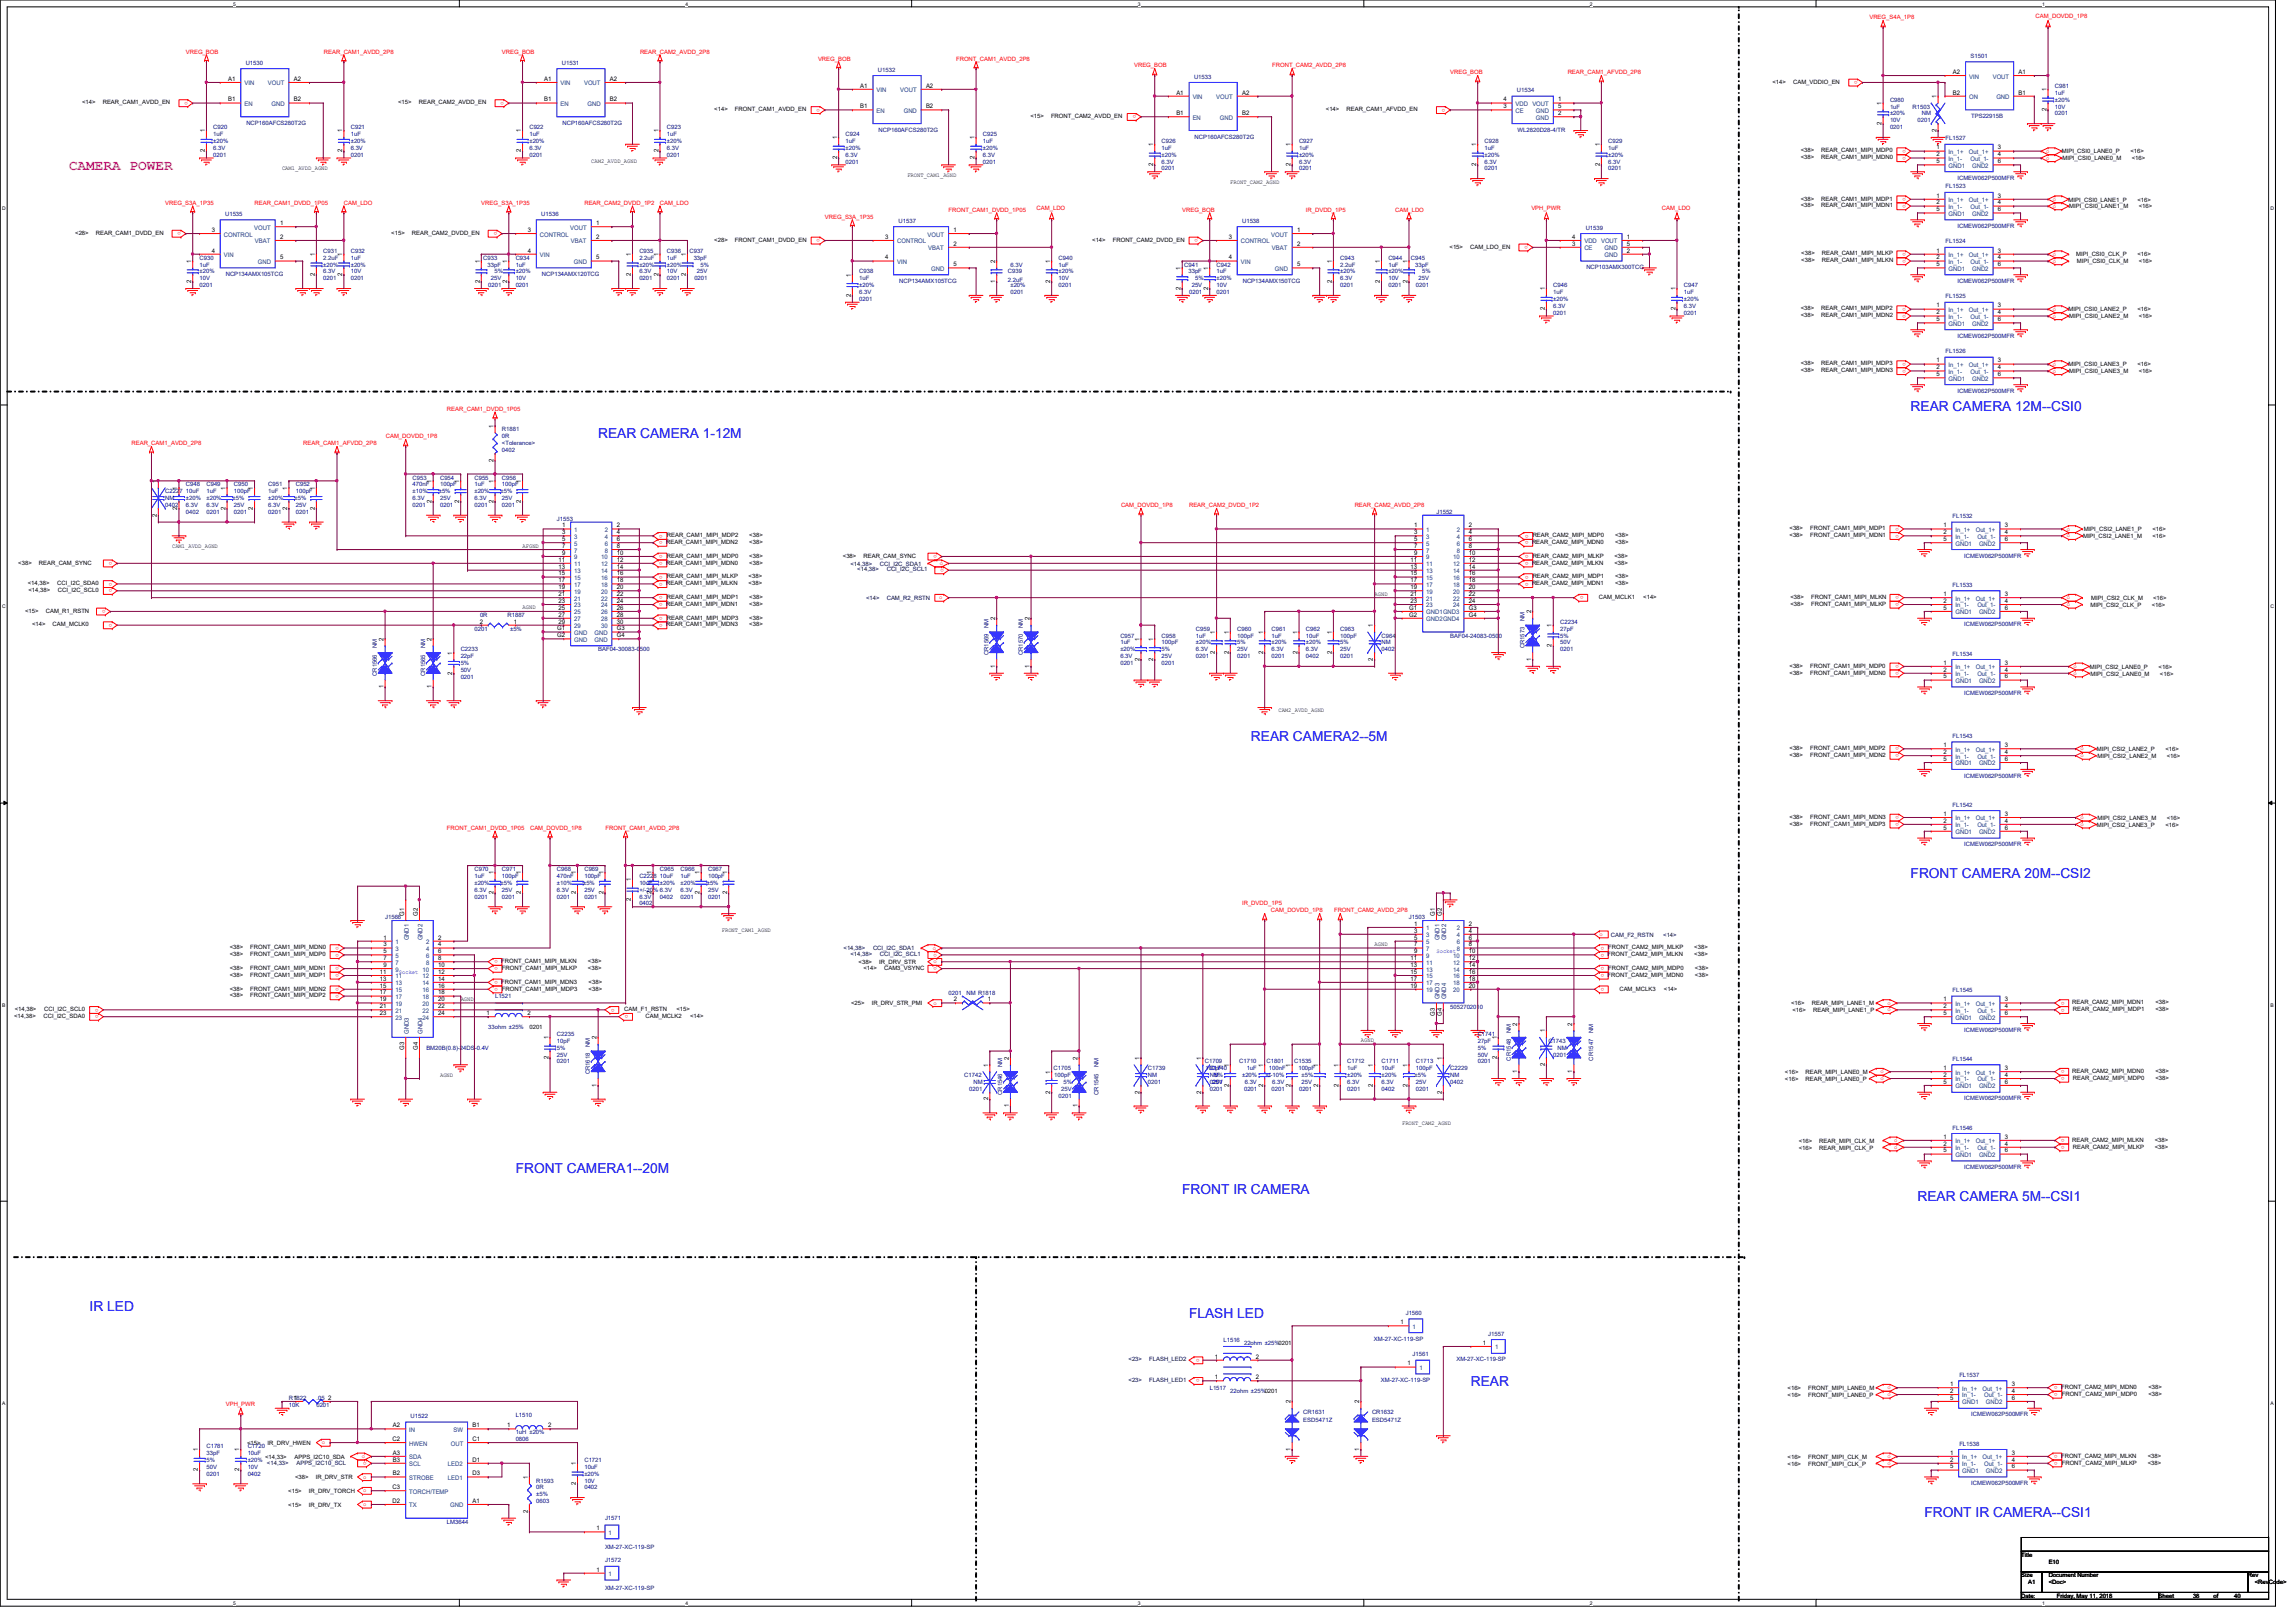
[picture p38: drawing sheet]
<svg xmlns="http://www.w3.org/2000/svg" width="297mm" height="210mm" viewBox="0 0 297 210" stroke-linecap="round" stroke-linejoin="round" font-family="sans-serif">
<defs><g id="words">
<text font-size="1.9" fill="#f0f" x="8.9" y="22">CAMERA POWER</text>
<g font-size="1.8" fill="#00f">
<text x="247.2" y="53.2">REAR CAMERA 12M--CSI0</text>
<text x="77.4" y="56.7">REAR CAMERA 1-12M</text>
<text x="161.8" y="95.8">REAR CAMERA2--5M</text>
<text x="247.2" y="113.6">FRONT CAMERA 20M--CSI2</text>
<text x="66.7" y="151.8">FRONT CAMERA1--20M</text>
<text x="152.9" y="154.5">FRONT IR CAMERA</text>
<text x="248.1" y="155.4">REAR CAMERA 5M--CSI1</text>
<text x="11.6" y="169.6">IR LED</text>
<text x="153.8" y="170.5">FLASH LED</text>
<text x="190.3" y="179.4">REAR</text>
<text x="249" y="196.3">FRONT IR CAMERA--CSI1</text>
</g>
<g font-size=".8" fill="#f00">
<text x="241.8" y="2.5">VREG_S4A_1P8</text>
<text x="263.4" y="2.3">CAM_DOVDD_1P8</text>
<text x="24" y="6.9">VREG_BOB</text>
<text x="41.9" y="6.9">REAR_CAM1_AVDD_2P8</text>
<text x="64.9" y="6.9">VREG_BOB</text>
<text x="82.8" y="6.9">REAR_CAM2_AVDD_2P8</text>
<text x="105.8" y="7.8">VREG_BOB</text>
<text x="123.7" y="7.8">FRONT_CAM1_AVDD_2P8</text>
<text x="146.7" y="8.7">VREG_BOB</text>
<text x="164.6" y="8.7">FRONT_CAM2_AVDD_2P8</text>
<text x="187.6" y="9.6">VREG_BOB</text>
<text x="202.8" y="9.6">REAR_CAM1_AFVDD_2P8</text>
<text x="240.3" y="10.5" transform="rotate(180 240.3 10.5)">o</text>
<text x="24.3" y="13.2" transform="rotate(180 24.3 13.2)">o</text>
<text x="65.2" y="13.2" transform="rotate(180 65.2 13.2)">o</text>
<text x="106.1" y="14.1" transform="rotate(180 106.1 14.1)">o</text>
<text x="147" y="14.9" transform="rotate(180 147 14.9)">o</text>
<text x="187" y="14.1" transform="rotate(180 187 14.1)">o</text>
<text x="246.5" y="19.4" transform="rotate(180 246.5 19.4)">o</text>
<text x="246.5" y="20.3" transform="rotate(180 246.5 20.3)">o</text>
<text x="264.7" y="20.7">o</text>
<text x="264.7" y="19.8">o</text>
<text x="21.4" y="26.5">VREG_S3A_1P35</text>
<text x="32.9" y="26.5">REAR_CAM1_DVDD_1P05</text>
<text x="44.5" y="26.5">CAM_LDO</text>
<text x="62.3" y="26.5">VREG_S3A_1P35</text>
<text x="75.6" y="26.5">REAR_CAM2_DVDD_1P2</text>
<text x="85.4" y="26.5">CAM_LDO</text>
<text x="106.7" y="28.3">VREG_S3A_1P35</text>
<text x="122.7" y="27.4">FRONT_CAM1_DVDD_1P05</text>
<text x="134.1" y="27.2">CAM_LDO</text>
<text x="152.9" y="27.4">VREG_BOB</text>
<text x="168.9" y="27.4">IR_DVDD_1P5</text>
<text x="180.5" y="27.4">CAM_LDO</text>
<text x="198.1" y="27.2">VPH_PWR</text>
<text x="215" y="27.2">CAM_LDO</text>
<text x="246.5" y="25.6" transform="rotate(180 246.5 25.6)">o</text>
<text x="246.5" y="26.5" transform="rotate(180 246.5 26.5)">o</text>
<text x="265.6" y="26.9">o</text>
<text x="265.6" y="26">o</text>
<text x="23.4" y="30.1" transform="rotate(180 23.4 30.1)">o</text>
<text x="64.3" y="30.1" transform="rotate(180 64.3 30.1)">o</text>
<text x="106.1" y="30.9" transform="rotate(180 106.1 30.9)">o</text>
<text x="155" y="30.9" transform="rotate(180 155 30.9)">o</text>
<text x="197.7" y="31.8" transform="rotate(180 197.7 31.8)">o</text>
<text x="246.5" y="32.7" transform="rotate(180 246.5 32.7)">o</text>
<text x="246.5" y="33.6" transform="rotate(180 246.5 33.6)">o</text>
<text x="265.6" y="33.1">o</text>
<text x="265.6" y="34">o</text>
<text x="246.5" y="40.7" transform="rotate(180 246.5 40.7)">o</text>
<text x="246.5" y="39.8" transform="rotate(180 246.5 39.8)">o</text>
<text x="265.6" y="41.1">o</text>
<text x="265.6" y="40.2">o</text>
<text x="246.5" y="46.9" transform="rotate(180 246.5 46.9)">o</text>
<text x="246.5" y="47.8" transform="rotate(180 246.5 47.8)">o</text>
<text x="265.6" y="47.3">o</text>
<text x="57.8" y="53.2">REAR_CAM1_DVDD_1P05</text>
<text x="265.6" y="48.2">o</text>
<text x="17" y="57.6">REAR_CAM1_AVDD_2P8</text>
<text x="39.2" y="57.6">REAR_CAM1_AFVDD_2P8</text>
<text x="49.9" y="56.7">CAM_DOVDD_1P8</text>
<text x="145" y="65.6">CAM_DOVDD_1P8</text>
<text x="153.8" y="65.6">REAR_CAM2_DVDD_1P2</text>
<text x="175.3" y="65.6">REAR_CAM2_AVDD_2P8</text>
<text x="85.7" y="71.8" transform="rotate(180 85.7 71.8)">o</text>
<text x="85.7" y="69.2" transform="rotate(180 85.7 69.2)">o</text>
<text x="85.7" y="70.1" transform="rotate(180 85.7 70.1)">o</text>
<text x="121.2" y="71.8" transform="rotate(180 121.2 71.8)">o</text>
<text x="197.7" y="69.2" transform="rotate(180 197.7 69.2)">o</text>
<text x="197.7" y="70.1" transform="rotate(180 197.7 70.1)">o</text>
<text x="197.7" y="71.8" transform="rotate(180 197.7 71.8)">o</text>
<text x="245.7" y="69.2" transform="rotate(180 245.7 69.2)">o</text>
<text x="245.7" y="68.3" transform="rotate(180 245.7 68.3)">o</text>
<text x="267.4" y="69.6">o</text>
<text x="267.4" y="68.7">o</text>
<text x="14.5" y="72.7" transform="rotate(180 14.5 72.7)">o</text>
<text x="14.5" y="76.3" transform="rotate(180 14.5 76.3)">o</text>
<text x="14.5" y="75.4" transform="rotate(180 14.5 75.4)">o</text>
<text x="85.7" y="72.7" transform="rotate(180 85.7 72.7)">o</text>
<text x="85.7" y="77.2" transform="rotate(180 85.7 77.2)">o</text>
<text x="85.7" y="74.5" transform="rotate(180 85.7 74.5)">o</text>
<text x="85.7" y="75.4" transform="rotate(180 85.7 75.4)">o</text>
<text x="121.5" y="77.6">o</text>
<text x="121.6" y="73.1">o</text>
<text x="122.1" y="73.6" transform="rotate(180 122.1 73.6)">o</text>
<text x="197.7" y="74.5" transform="rotate(180 197.7 74.5)">o</text>
<text x="197.7" y="75.4" transform="rotate(180 197.7 75.4)">o</text>
<text x="197.7" y="72.7" transform="rotate(180 197.7 72.7)">o</text>
<text x="204.8" y="77.2" transform="rotate(180 204.8 77.2)">o</text>
<text x="245.7" y="77.2" transform="rotate(180 245.7 77.2)">o</text>
<text x="267.4" y="77.6">o</text>
<text x="13.6" y="79" transform="rotate(180 13.6 79)">o</text>
<text x="14.5" y="80.7" transform="rotate(180 14.5 80.7)">o</text>
<text x="85.7" y="78.1" transform="rotate(180 85.7 78.1)">o</text>
<text x="85.7" y="79.8" transform="rotate(180 85.7 79.8)">o</text>
<text x="85.7" y="80.7" transform="rotate(180 85.7 80.7)">o</text>
<text x="245.7" y="78.1" transform="rotate(180 245.7 78.1)">o</text>
<text x="267.4" y="78.4">o</text>
<text x="245.7" y="86.1" transform="rotate(180 245.7 86.1)">o</text>
<text x="245.7" y="87" transform="rotate(180 245.7 87)">o</text>
<text x="268.3" y="87.3">o</text>
<text x="268.3" y="86.4">o</text>
<text x="245.7" y="96.7" transform="rotate(180 245.7 96.7)">o</text>
<text x="245.7" y="97.6" transform="rotate(180 245.7 97.6)">o</text>
<text x="269.2" y="98">o</text>
<text x="269.2" y="97.1">o</text>
<text x="57.8" y="107.4">FRONT_CAM1_DVDD_1P05</text>
<text x="68.6" y="107.4">CAM_DOVDD_1P8</text>
<text x="78.4" y="107.4">FRONT_CAM1_AVDD_2P8</text>
<text x="245.7" y="105.6" transform="rotate(180 245.7 105.6)">o</text>
<text x="245.7" y="106.5" transform="rotate(180 245.7 106.5)">o</text>
<text x="269.2" y="106">o</text>
<text x="269.2" y="106.9">o</text>
<text x="160.7" y="117.2">IR_DVDD_1P5</text>
<text x="164.4" y="118.1">CAM_DOVDD_1P8</text>
<text x="172.6" y="118.1">FRONT_CAM2_AVDD_2P8</text>
<text x="43.9" y="125.2" transform="rotate(180 43.9 125.2)">o</text>
<text x="43.9" y="123.4" transform="rotate(180 43.9 123.4)">o</text>
<text x="43.9" y="122.5" transform="rotate(180 43.9 122.5)">o</text>
<text x="64.4" y="125.2" transform="rotate(180 64.4 125.2)">o</text>
<text x="64.4" y="124.3" transform="rotate(180 64.4 124.3)">o</text>
<text x="120.7" y="122.9">o</text>
<text x="120.8" y="124.7">o</text>
<text x="121.2" y="125.2" transform="rotate(180 121.2 125.2)">o</text>
<text x="121.2" y="123.4" transform="rotate(180 121.2 123.4)">o</text>
<text x="206.9" y="121.1">o</text>
<text x="207.5" y="125.2" transform="rotate(180 207.5 125.2)">o</text>
<text x="207.5" y="122.5" transform="rotate(180 207.5 122.5)">o</text>
<text x="207.5" y="123.4" transform="rotate(180 207.5 123.4)">o</text>
<text x="12.7" y="130.5" transform="rotate(180 12.7 130.5)">o</text>
<text x="12.7" y="131.4" transform="rotate(180 12.7 131.4)">o</text>
<text x="43.9" y="126.1" transform="rotate(180 43.9 126.1)">o</text>
<text x="43.9" y="127.8" transform="rotate(180 43.9 127.8)">o</text>
<text x="43.9" y="128.7" transform="rotate(180 43.9 128.7)">o</text>
<text x="64.4" y="127" transform="rotate(180 64.4 127)">o</text>
<text x="64.4" y="127.8" transform="rotate(180 64.4 127.8)">o</text>
<text x="79.5" y="130.5" transform="rotate(180 79.5 130.5)">o</text>
<text x="81.3" y="131.4" transform="rotate(180 81.3 131.4)">o</text>
<text x="120.8" y="130">o</text>
<text x="207.5" y="127.8" transform="rotate(180 207.5 127.8)">o</text>
<text x="207.5" y="126.1" transform="rotate(180 207.5 126.1)">o</text>
<text x="244.2" y="130">o</text>
<text x="244.2" y="130.9">o</text>
<text x="267.1" y="130.5" transform="rotate(180 267.1 130.5)">o</text>
<text x="267.1" y="129.6" transform="rotate(180 267.1 129.6)">o</text>
<text x="243.3" y="139.8">o</text>
<text x="243.3" y="138.9">o</text>
<text x="267.1" y="139.4" transform="rotate(180 267.1 139.4)">o</text>
<text x="267.1" y="138.5" transform="rotate(180 267.1 138.5)">o</text>
<text x="245.1" y="148.7">o</text>
<text x="245.1" y="147.8">o</text>
<text x="267.1" y="148.3" transform="rotate(180 267.1 148.3)">o</text>
<text x="267.1" y="147.4" transform="rotate(180 267.1 147.4)">o</text>
<text x="155.2" y="178.5" transform="rotate(180 155.2 178.5)">o</text>
<text x="155.2" y="175.9" transform="rotate(180 155.2 175.9)">o</text>
<text x="244.2" y="179.8">o</text>
<text x="266.2" y="179.4" transform="rotate(180 266.2 179.4)">o</text>
<text x="29.2" y="181.9">VPH_PWR</text>
<text x="244.2" y="180.7">o</text>
<text x="266.2" y="180.3" transform="rotate(180 266.2 180.3)">o</text>
<text x="41.7" y="186.9">o</text>
<text x="46.8" y="188.7">o</text>
<text x="47" y="191.3">o</text>
<text x="47.4" y="189.2" transform="rotate(180 47.4 189.2)">o</text>
<text x="244.2" y="188.7">o</text>
<text x="244.2" y="189.6">o</text>
<text x="266.2" y="188.3" transform="rotate(180 266.2 188.3)">o</text>
<text x="266.2" y="189.2" transform="rotate(180 266.2 189.2)">o</text>
<text x="47" y="193.1">o</text>
<text x="47" y="194.9">o</text>
</g>
<g font-size=".8">
<text x="29.5" y="10.5">A1</text>
<text x="38" y="10.5">A2</text>
<text x="70.4" y="10.5">A1</text>
<text x="78.9" y="10.5">A2</text>
<text x="111.3" y="11.3">A1</text>
<text x="119.8" y="11.3">A2</text>
<text x="229.3" y="10.8">&lt;14&gt;</text>
<text x="232" y="10.8">CAM_VDDIO_EN</text>
<text x="252.6" y="9.6">A2</text>
<text x="261.2" y="9.6">A1</text>
<text x="264.7" y="11.8" transform="rotate(-90 264.7 11.8)">1</text>
<text x="10.6" y="13.5">&lt;14&gt;</text>
<text x="13.3" y="13.5">REAR_CAM1_AVDD_EN</text>
<text x="26.5" y="17.1" transform="rotate(-90 26.5 17.1)">1</text>
<text x="29.5" y="13.1">B1</text>
<text x="38" y="13.1">B2</text>
<text x="44.3" y="17.1" transform="rotate(-90 44.3 17.1)">1</text>
<text x="51.5" y="13.5">&lt;15&gt;</text>
<text x="54.2" y="13.5">REAR_CAM2_AVDD_EN</text>
<text x="67.4" y="17.1" transform="rotate(-90 67.4 17.1)">1</text>
<text x="70.4" y="13.1">B1</text>
<text x="78.9" y="13.1">B2</text>
<text x="85.2" y="17.1" transform="rotate(-90 85.2 17.1)">1</text>
<text x="92.4" y="14.4">&lt;14&gt;</text>
<text x="95.1" y="14.4">FRONT_CAM1_AVDD_EN</text>
<text x="111.3" y="14">B1</text>
<text x="119.8" y="14">B2</text>
<text x="133.3" y="15.3">&lt;15&gt;</text>
<text x="136" y="15.3">FRONT_CAM2_AVDD_EN</text>
<text x="152.2" y="12.2">A1</text>
<text x="152.2" y="14.9">B1</text>
<text x="160.7" y="12.2">A2</text>
<text x="160.7" y="14.9">B2</text>
<text x="171.5" y="14.4">&lt;14&gt;</text>
<text x="174.2" y="14.4">REAR_CAM1_AFVDD_EN</text>
<text x="194.5" y="14">3</text>
<text x="194.5" y="13.1">4</text>
<text x="201.6" y="13.1">1</text>
<text x="201.6" y="14.9">2</text>
<text x="201.6" y="14">5</text>
<text x="243.4" y="16.2" transform="rotate(-90 243.4 16.2)">2</text>
<text x="243.4" y="13.6" transform="rotate(-90 243.4 13.6)">1</text>
<text x="250.5" y="17.1" transform="rotate(-90 250.5 17.1)">2</text>
<text x="250.5" y="12.7" transform="rotate(-90 250.5 12.7)">1</text>
<text x="252.6" y="12.2">B2</text>
<text x="261.2" y="12.2">B1</text>
<text x="264.7" y="14.4" transform="rotate(-90 264.7 14.4)">2</text>
<text x="26.5" y="19.7" transform="rotate(-90 26.5 19.7)">2</text>
<text x="36.5" y="22">CAM1_AVDD_AGND</text>
<text x="44.3" y="19.7" transform="rotate(-90 44.3 19.7)">2</text>
<text x="67.4" y="19.7" transform="rotate(-90 67.4 19.7)">2</text>
<text x="76.5" y="21.1">CAM2_AVDD_AGND</text>
<text x="85.2" y="19.7" transform="rotate(-90 85.2 19.7)">2</text>
<text x="108.3" y="20.6" transform="rotate(-90 108.3 20.6)">2</text>
<text x="108.3" y="18" transform="rotate(-90 108.3 18)">1</text>
<text x="117.4" y="22.9">FRONT_CAM1_AGND</text>
<text x="126.1" y="20.6" transform="rotate(-90 126.1 20.6)">2</text>
<text x="126.1" y="18" transform="rotate(-90 126.1 18)">1</text>
<text x="149.2" y="21.5" transform="rotate(-90 149.2 21.5)">2</text>
<text x="149.2" y="18.9" transform="rotate(-90 149.2 18.9)">1</text>
<text x="159.2" y="23.7">FRONT_CAM2_AGND</text>
<text x="167" y="21.5" transform="rotate(-90 167 21.5)">2</text>
<text x="167" y="18.9" transform="rotate(-90 167 18.9)">1</text>
<text x="191" y="21.5" transform="rotate(-90 191 21.5)">2</text>
<text x="191" y="18.9" transform="rotate(-90 191 18.9)">1</text>
<text x="207" y="21.5" transform="rotate(-90 207 21.5)">2</text>
<text x="207" y="18.9" transform="rotate(-90 207 18.9)">1</text>
<text x="233" y="19.7">&lt;38&gt;</text>
<text x="233" y="20.6">&lt;38&gt;</text>
<text x="235.6" y="19.7">REAR_CAM1_MIPI_MDP0</text>
<text x="235.6" y="20.6">REAR_CAM1_MIPI_MDN0</text>
<text x="250.5" y="19.3">1</text>
<text x="250.5" y="20.2">2</text>
<text x="250.5" y="21.1">5</text>
<text x="258.5" y="21.1">6</text>
<text x="258.5" y="20.2">4</text>
<text x="258.5" y="19.3">3</text>
<text x="266.7" y="19.9">MIPI_CSI0_LANE0_P</text>
<text x="266.8" y="20.7">MIPI_CSI0_LANE0_M</text>
<text x="275.6" y="19.9">&lt;16&gt;</text>
<text x="275.8" y="20.7">&lt;16&gt;</text>
<text x="36.2" y="29.1">1</text>
<text x="77.1" y="29.1">1</text>
<text x="233" y="26">&lt;38&gt;</text>
<text x="233" y="26.8">&lt;38&gt;</text>
<text x="235.6" y="26">REAR_CAM1_MIPI_MDP1</text>
<text x="235.6" y="26.8">REAR_CAM1_MIPI_MDN1</text>
<text x="250.5" y="25.6">1</text>
<text x="250.5" y="26.5">2</text>
<text x="250.5" y="27.3">5</text>
<text x="258.5" y="27.3">6</text>
<text x="258.5" y="26.5">4</text>
<text x="258.5" y="25.6">3</text>
<text x="267.6" y="26.1">MIPI_CSI0_LANE1_P</text>
<text x="267.7" y="27">MIPI_CSI0_LANE1_M</text>
<text x="276.5" y="26.1">&lt;16&gt;</text>
<text x="276.7" y="27">&lt;16&gt;</text>
<text x="9.7" y="30.4">&lt;28&gt;</text>
<text x="12.4" y="30.4">REAR_CAM1_DVDD_EN</text>
<text x="24.7" y="34" transform="rotate(-90 24.7 34)">1</text>
<text x="27.4" y="30">3</text>
<text x="27.4" y="32.7">4</text>
<text x="36.2" y="30.9">2</text>
<text x="36.2" y="33.6">5</text>
<text x="40.7" y="35.7" transform="rotate(-90 40.7 35.7)">2</text>
<text x="40.7" y="33.1" transform="rotate(-90 40.7 33.1)">1</text>
<text x="44.3" y="35.7" transform="rotate(-90 44.3 35.7)">2</text>
<text x="44.3" y="33.1" transform="rotate(-90 44.3 33.1)">1</text>
<text x="50.6" y="30.4">&lt;15&gt;</text>
<text x="53.3" y="30.4">REAR_CAM2_DVDD_EN</text>
<text x="62.1" y="34" transform="rotate(-90 62.1 34)">1</text>
<text x="65.6" y="34" transform="rotate(-90 65.6 34)">1</text>
<text x="68.3" y="30">3</text>
<text x="68.3" y="32.7">4</text>
<text x="77.1" y="30.9">2</text>
<text x="77.1" y="33.6">5</text>
<text x="81.6" y="35.7" transform="rotate(-90 81.6 35.7)">2</text>
<text x="81.6" y="33.1" transform="rotate(-90 81.6 33.1)">1</text>
<text x="85.2" y="35.7" transform="rotate(-90 85.2 35.7)">2</text>
<text x="85.2" y="33.1" transform="rotate(-90 85.2 33.1)">1</text>
<text x="88.7" y="35.7" transform="rotate(-90 88.7 35.7)">2</text>
<text x="88.7" y="33.1" transform="rotate(-90 88.7 33.1)">1</text>
<text x="92.4" y="31.3">&lt;28&gt;</text>
<text x="95.1" y="31.3">FRONT_CAM1_DVDD_EN</text>
<text x="110.1" y="35.8" transform="rotate(-90 110.1 35.8)">1</text>
<text x="114.5" y="30.9">3</text>
<text x="114.5" y="33.6">4</text>
<text x="123.4" y="30">1</text>
<text x="123.4" y="31.8">2</text>
<text x="123.4" y="34.5">5</text>
<text x="128.7" y="34" transform="rotate(-90 128.7 34)">2</text>
<text x="135.8" y="34" transform="rotate(-90 135.8 34)">1</text>
<text x="141.3" y="31.3">&lt;14&gt;</text>
<text x="144" y="31.3">FRONT_CAM2_DVDD_EN</text>
<text x="152.7" y="34.9" transform="rotate(-90 152.7 34.9)">1</text>
<text x="156.3" y="34.9" transform="rotate(-90 156.3 34.9)">1</text>
<text x="159" y="30.9">3</text>
<text x="159" y="33.6">4</text>
<text x="167.8" y="30">1</text>
<text x="167.8" y="31.8">2</text>
<text x="167.8" y="34.5">5</text>
<text x="172.3" y="34" transform="rotate(-90 172.3 34)">1</text>
<text x="178.5" y="34" transform="rotate(-90 178.5 34)">1</text>
<text x="182.1" y="34" transform="rotate(-90 182.1 34)">1</text>
<text x="187.5" y="32.2">&lt;15&gt;</text>
<text x="190.2" y="32.2">CAM_LDO_EN</text>
<text x="203.4" y="31.8">3</text>
<text x="203.4" y="30.9">4</text>
<text x="210.5" y="30.9">1</text>
<text x="210.5" y="32.7">2</text>
<text x="210.5" y="31.8">5</text>
<text x="233" y="33.1">&lt;38&gt;</text>
<text x="233" y="34">&lt;38&gt;</text>
<text x="235.7" y="33.1">REAR_CAM1_MIPI_MLKP</text>
<text x="235.7" y="34">REAR_CAM1_MIPI_MLKN</text>
<text x="250.5" y="32.7">1</text>
<text x="250.5" y="33.6">2</text>
<text x="250.5" y="34.5">5</text>
<text x="258.5" y="34.5">6</text>
<text x="258.5" y="33.6">4</text>
<text x="258.5" y="32.7">3</text>
<text x="268.6" y="33.2">MIPI_CSI0_CLK_P</text>
<text x="268.7" y="34.1">MIPI_CSI0_CLK_M</text>
<text x="276.5" y="33.2">&lt;16&gt;</text>
<text x="276.7" y="34.1">&lt;16&gt;</text>
<text x="24.7" y="36.6" transform="rotate(-90 24.7 36.6)">2</text>
<text x="62.1" y="36.6" transform="rotate(-90 62.1 36.6)">2</text>
<text x="65.6" y="36.6" transform="rotate(-90 65.6 36.6)">2</text>
<text x="110.1" y="38.4" transform="rotate(-90 110.1 38.4)">2</text>
<text x="128.7" y="36.6" transform="rotate(-90 128.7 36.6)">1</text>
<text x="135.8" y="36.6" transform="rotate(-90 135.8 36.6)">2</text>
<text x="152.7" y="37.5" transform="rotate(-90 152.7 37.5)">2</text>
<text x="156.3" y="37.5" transform="rotate(-90 156.3 37.5)">2</text>
<text x="172.3" y="36.6" transform="rotate(-90 172.3 36.6)">2</text>
<text x="178.5" y="36.6" transform="rotate(-90 178.5 36.6)">2</text>
<text x="182.1" y="36.6" transform="rotate(-90 182.1 36.6)">2</text>
<text x="199.9" y="40.2" transform="rotate(-90 199.9 40.2)">2</text>
<text x="199.9" y="37.6" transform="rotate(-90 199.9 37.6)">1</text>
<text x="216.7" y="40.2" transform="rotate(-90 216.7 40.2)">2</text>
<text x="216.7" y="37.6" transform="rotate(-90 216.7 37.6)">1</text>
<text x="233" y="41.1">&lt;38&gt;</text>
<text x="233" y="40.2">&lt;38&gt;</text>
<text x="235.6" y="41.1">REAR_CAM1_MIPI_MDN2</text>
<text x="235.6" y="40.2">REAR_CAM1_MIPI_MDP2</text>
<text x="250.5" y="39.8">1</text>
<text x="250.5" y="40.7">2</text>
<text x="250.5" y="41.6">5</text>
<text x="258.5" y="41.6">6</text>
<text x="258.5" y="40.7">4</text>
<text x="258.5" y="39.8">3</text>
<text x="267.6" y="40.3">MIPI_CSI0_LANE2_P</text>
<text x="267.7" y="41.2">MIPI_CSI0_LANE2_M</text>
<text x="276.5" y="40.3">&lt;16&gt;</text>
<text x="276.7" y="41.2">&lt;16&gt;</text>
<text x="233" y="47.3">&lt;38&gt;</text>
<text x="235.6" y="47.3">REAR_CAM1_MIPI_MDP3</text>
<text x="250.5" y="46.9">1</text>
<text x="250.5" y="47.8">2</text>
<text x="258.5" y="47.8">4</text>
<text x="258.5" y="46.9">3</text>
<text x="267.6" y="47.4">MIPI_CSI0_LANE3_P</text>
<text x="276.5" y="47.4">&lt;16&gt;</text>
<text x="233" y="48.2">&lt;38&gt;</text>
<text x="235.6" y="48.2">REAR_CAM1_MIPI_MDN3</text>
<text x="250.5" y="48.7">5</text>
<text x="258.5" y="48.7">6</text>
<text x="267.7" y="48.3">MIPI_CSI0_LANE3_M</text>
<text x="276.7" y="48.3">&lt;16&gt;</text>
<text x="63.8" y="59.7" transform="rotate(-90 63.8 59.7)">2</text>
<text x="63.8" y="55.4" transform="rotate(-90 63.8 55.4)">1</text>
<text x="20.3" y="62.5" transform="rotate(-90 20.3 62.5)">1</text>
<text x="22.9" y="66" transform="rotate(-90 22.9 66)">2</text>
<text x="22.9" y="63.4" transform="rotate(-90 22.9 63.4)">1</text>
<text x="29.2" y="66" transform="rotate(-90 29.2 66)">2</text>
<text x="29.2" y="63.4" transform="rotate(-90 29.2 63.4)">1</text>
<text x="32.7" y="66" transform="rotate(-90 32.7 66)">2</text>
<text x="32.7" y="63.4" transform="rotate(-90 32.7 63.4)">1</text>
<text x="37.2" y="66" transform="rotate(-90 37.2 66)">2</text>
<text x="37.2" y="63.4" transform="rotate(-90 37.2 63.4)">1</text>
<text x="40.7" y="66" transform="rotate(-90 40.7 66)">2</text>
<text x="40.7" y="63.4" transform="rotate(-90 40.7 63.4)">1</text>
<text x="55.8" y="65.1" transform="rotate(-90 55.8 65.1)">2</text>
<text x="55.8" y="62.5" transform="rotate(-90 55.8 62.5)">1</text>
<text x="59.4" y="65.1" transform="rotate(-90 59.4 65.1)">2</text>
<text x="59.4" y="62.5" transform="rotate(-90 59.4 62.5)">1</text>
<text x="63.8" y="65.1" transform="rotate(-90 63.8 65.1)">2</text>
<text x="63.8" y="62.5" transform="rotate(-90 63.8 62.5)">1</text>
<text x="67.4" y="65.1" transform="rotate(-90 67.4 65.1)">2</text>
<text x="67.4" y="62.5" transform="rotate(-90 67.4 62.5)">1</text>
<text x="20.3" y="66.8" transform="rotate(-90 20.3 66.8)">2</text>
<text x="22.3" y="70.9">CAM1_AVDD_AGND</text>
<text x="67.6" y="70.9">AFGND</text>
<text x="72.7" y="68.2">1</text>
<text x="72.7" y="69.1">3</text>
<text x="72.7" y="70">5</text>
<text x="72.7" y="70.9">7</text>
<text x="72.7" y="71.8">9</text>
<text x="79.8" y="68.2">2</text>
<text x="79.8" y="69.1">4</text>
<text x="79.8" y="70">6</text>
<text x="79.8" y="70.9">8</text>
<text x="79.8" y="71.8">10</text>
<text x="86.2" y="70.4">REAR_CAM1_MIPI_MDN2</text>
<text x="86.3" y="69.5">REAR_CAM1_MIPI_MDP2</text>
<text x="96.9" y="70.4">&lt;38&gt;</text>
<text x="96.9" y="69.5">&lt;38&gt;</text>
<text x="183" y="68.2">1</text>
<text x="183" y="69.1">3</text>
<text x="183" y="70">5</text>
<text x="183" y="70.9">7</text>
<text x="183" y="71.8">9</text>
<text x="190" y="68.2">2</text>
<text x="190" y="69.1">4</text>
<text x="190" y="70">6</text>
<text x="190" y="70.9">8</text>
<text x="190" y="71.8">10</text>
<text x="198.2" y="70.4">REAR_CAM2_MIPI_MDN0</text>
<text x="198.3" y="69.5">REAR_CAM2_MIPI_MDP0</text>
<text x="209" y="70.4">&lt;38&gt;</text>
<text x="209" y="69.5">&lt;38&gt;</text>
<text x="231.5" y="69.5">&lt;38&gt;</text>
<text x="231.5" y="68.6">&lt;38&gt;</text>
<text x="234.2" y="69.5">FRONT_CAM1_MIPI_MDN1</text>
<text x="234.2" y="68.6">FRONT_CAM1_MIPI_MDP1</text>
<text x="251.4" y="68.2">1</text>
<text x="251.4" y="69.1">2</text>
<text x="251.4" y="70">5</text>
<text x="259.4" y="70">6</text>
<text x="259.4" y="69.1">4</text>
<text x="259.4" y="68.2">3</text>
<text x="269.5" y="69.6">MIPI_CSI2_LANE1_M</text>
<text x="269.6" y="68.7">MIPI_CSI2_LANE1_P</text>
<text x="278.5" y="69.6">&lt;16&gt;</text>
<text x="278.5" y="68.7">&lt;16&gt;</text>
<text x="2.4" y="73.1">&lt;38&gt;</text>
<text x="3.6" y="75.7">&lt;14,38&gt;</text>
<text x="3.7" y="76.6">&lt;14,38&gt;</text>
<text x="5" y="73.1">REAR_CAM_SYNC</text>
<text x="7.4" y="75.7">CCI_I2C_SDA0</text>
<text x="7.5" y="76.6">CCI_I2C_SCL0</text>
<text x="72.3" y="72.7">11</text>
<text x="72.3" y="73.6">13</text>
<text x="72.3" y="74.5">15</text>
<text x="72.3" y="75.4">17</text>
<text x="72.3" y="76.2">19</text>
<text x="72.3" y="77.1">21</text>
<text x="79.8" y="72.7">12</text>
<text x="79.8" y="73.6">14</text>
<text x="79.8" y="74.5">16</text>
<text x="79.8" y="75.4">18</text>
<text x="79.8" y="76.2">20</text>
<text x="79.8" y="77.1">22</text>
<text x="86.2" y="73.1">REAR_CAM1_MIPI_MDN0</text>
<text x="86.2" y="75.7">REAR_CAM1_MIPI_MLKN</text>
<text x="86.3" y="72.2">REAR_CAM1_MIPI_MDP0</text>
<text x="86.3" y="77.5">REAR_CAM1_MIPI_MDP1</text>
<text x="86.3" y="74.8">REAR_CAM1_MIPI_MLKP</text>
<text x="96.9" y="75.7">&lt;38&gt;</text>
<text x="96.9" y="74.8">&lt;38&gt;</text>
<text x="96.9" y="73.1">&lt;38&gt;</text>
<text x="96.9" y="72.2">&lt;38&gt;</text>
<text x="96.9" y="77.5">&lt;38&gt;</text>
<text x="109" y="72.2">&lt;38&gt;</text>
<text x="111.7" y="72.2">REAR_CAM_SYNC</text>
<text x="177.8" y="77.1">AGND</text>
<text x="182.5" y="72.7">11</text>
<text x="182.5" y="73.6">13</text>
<text x="182.5" y="74.5">15</text>
<text x="182.5" y="75.4">17</text>
<text x="182.5" y="76.2">19</text>
<text x="182.5" y="77.1">21</text>
<text x="190" y="72.7">12</text>
<text x="190" y="73.6">14</text>
<text x="190" y="74.5">16</text>
<text x="190" y="75.4">18</text>
<text x="190" y="76.2">20</text>
<text x="190" y="77.1">22</text>
<text x="198.2" y="75.7">REAR_CAM2_MIPI_MDN1</text>
<text x="198.2" y="73.1">REAR_CAM2_MIPI_MLKN</text>
<text x="198.3" y="74.8">REAR_CAM2_MIPI_MDP1</text>
<text x="198.3" y="72.2">REAR_CAM2_MIPI_MLKP</text>
<text x="206.8" y="77.5">CAM_MCLK1</text>
<text x="208.9" y="73.1">&lt;38&gt;</text>
<text x="208.9" y="72.2">&lt;38&gt;</text>
<text x="209" y="75.7">&lt;38&gt;</text>
<text x="209" y="74.8">&lt;38&gt;</text>
<text x="212.6" y="77.5">&lt;14&gt;</text>
<text x="231.6" y="77.5">&lt;38&gt;</text>
<text x="234.3" y="77.5">FRONT_CAM1_MIPI_MLKN</text>
<text x="251.4" y="77.1">1</text>
<text x="259.4" y="77.1">3</text>
<text x="270.5" y="77.6">MIPI_CSI2_CLK_M</text>
<text x="278.5" y="77.6">&lt;16&gt;</text>
<text x="3.3" y="79.3">&lt;15&gt;</text>
<text x="4.1" y="81.1">&lt;14&gt;</text>
<text x="5.9" y="79.3">CAM_R1_RSTN</text>
<text x="6.8" y="81.1">CAM_MCLK0</text>
<text x="49.6" y="82.9" transform="rotate(-90 49.6 82.9)">2</text>
<text x="55.8" y="82.9" transform="rotate(-90 55.8 82.9)">2</text>
<text x="62.1" y="80.7">2</text>
<text x="66.5" y="80.7">1</text>
<text x="67.6" y="78.9">AGND</text>
<text x="72.1" y="81.6">G1</text>
<text x="72.1" y="82.5">G2</text>
<text x="72.3" y="78">23</text>
<text x="72.3" y="78.9">25</text>
<text x="72.3" y="79.8">27</text>
<text x="72.3" y="80.7">29</text>
<text x="79.8" y="78">24</text>
<text x="79.8" y="78.9">26</text>
<text x="79.8" y="79.8">28</text>
<text x="79.8" y="80.7">30</text>
<text x="79.8" y="81.6">G3</text>
<text x="79.8" y="82.5">G4</text>
<text x="86.2" y="78.4">REAR_CAM1_MIPI_MDN1</text>
<text x="86.2" y="81.1">REAR_CAM1_MIPI_MDN3</text>
<text x="86.3" y="80.2">REAR_CAM1_MIPI_MDP3</text>
<text x="96.9" y="78.4">&lt;38&gt;</text>
<text x="96.9" y="81.1">&lt;38&gt;</text>
<text x="96.9" y="80.2">&lt;38&gt;</text>
<text x="128.7" y="80.3" transform="rotate(-90 128.7 80.3)">2</text>
<text x="133.2" y="80.3" transform="rotate(-90 133.2 80.3)">2</text>
<text x="147.4" y="82.9" transform="rotate(-90 147.4 82.9)">1</text>
<text x="149.2" y="82.9" transform="rotate(-90 149.2 82.9)">1</text>
<text x="157.2" y="82" transform="rotate(-90 157.2 82)">1</text>
<text x="159" y="82" transform="rotate(-90 159 82)">1</text>
<text x="163.4" y="82" transform="rotate(-90 163.4 82)">1</text>
<text x="167.8" y="82" transform="rotate(-90 167.8 82)">1</text>
<text x="172.3" y="82" transform="rotate(-90 172.3 82)">1</text>
<text x="177.6" y="81.2" transform="rotate(-90 177.6 81.2)">1</text>
<text x="182.3" y="78.9">G1</text>
<text x="182.3" y="79.8">G2</text>
<text x="182.5" y="78">23</text>
<text x="190" y="78">24</text>
<text x="190" y="78.9">G3</text>
<text x="190" y="79.8">G4</text>
<text x="198.1" y="79.4" transform="rotate(-90 198.1 79.4)">2</text>
<text x="200.7" y="83.7" transform="rotate(-90 200.7 83.7)">2</text>
<text x="200.7" y="81.2" transform="rotate(-90 200.7 81.2)">1</text>
<text x="231.6" y="78.4">&lt;38&gt;</text>
<text x="234.3" y="78.4">FRONT_CAM1_MIPI_MLKP</text>
<text x="251.4" y="78">2</text>
<text x="251.4" y="78.9">5</text>
<text x="259.4" y="78.9">6</text>
<text x="259.4" y="78">4</text>
<text x="270.5" y="78.5">MIPI_CSI2_CLK_P</text>
<text x="278.4" y="78.5">&lt;16&gt;</text>
<text x="49.6" y="89.1" transform="rotate(-90 49.6 89.1)">1</text>
<text x="55.8" y="89.1" transform="rotate(-90 55.8 89.1)">1</text>
<text x="58.5" y="87.3" transform="rotate(-90 58.5 87.3)">2</text>
<text x="58.5" y="84.7" transform="rotate(-90 58.5 84.7)">1</text>
<text x="128.7" y="86.4" transform="rotate(-90 128.7 86.4)">1</text>
<text x="133.2" y="86.4" transform="rotate(-90 133.2 86.4)">1</text>
<text x="147.4" y="85.5" transform="rotate(-90 147.4 85.5)">2</text>
<text x="149.2" y="85.5" transform="rotate(-90 149.2 85.5)">2</text>
<text x="157.2" y="84.6" transform="rotate(-90 157.2 84.6)">2</text>
<text x="159" y="84.6" transform="rotate(-90 159 84.6)">2</text>
<text x="163.4" y="84.6" transform="rotate(-90 163.4 84.6)">2</text>
<text x="167.8" y="84.6" transform="rotate(-90 167.8 84.6)">2</text>
<text x="172.3" y="84.6" transform="rotate(-90 172.3 84.6)">2</text>
<text x="177.6" y="85.5" transform="rotate(-90 177.6 85.5)">2</text>
<text x="198.1" y="85.5" transform="rotate(-90 198.1 85.5)">1</text>
<text x="231.5" y="86.4">&lt;38&gt;</text>
<text x="231.5" y="87.3">&lt;38&gt;</text>
<text x="234.2" y="86.4">FRONT_CAM1_MIPI_MDP0</text>
<text x="234.2" y="87.3">FRONT_CAM1_MIPI_MDN0</text>
<text x="251.4" y="86">1</text>
<text x="251.4" y="86.9">2</text>
<text x="251.4" y="87.8">5</text>
<text x="259.4" y="87.8">6</text>
<text x="259.4" y="86.9">4</text>
<text x="259.4" y="86">3</text>
<text x="270.4" y="86.5">MIPI_CSI2_LANE0_P</text>
<text x="270.5" y="87.4">MIPI_CSI2_LANE0_M</text>
<text x="279.3" y="86.5">&lt;16&gt;</text>
<text x="279.4" y="87.4">&lt;16&gt;</text>
<text x="165.4" y="92.2">CAM2_AVDD_AGND</text>
<text x="231.5" y="97.1">&lt;38&gt;</text>
<text x="231.5" y="98">&lt;38&gt;</text>
<text x="234.2" y="97.1">FRONT_CAM1_MIPI_MDP2</text>
<text x="234.2" y="98">FRONT_CAM1_MIPI_MDN2</text>
<text x="251.4" y="96.7">1</text>
<text x="251.4" y="97.6">2</text>
<text x="251.4" y="98.5">5</text>
<text x="259.4" y="98.5">6</text>
<text x="259.4" y="97.6">4</text>
<text x="259.4" y="96.7">3</text>
<text x="271.3" y="97.2">MIPI_CSI2_LANE2_P</text>
<text x="271.4" y="98.1">MIPI_CSI2_LANE2_M</text>
<text x="280.2" y="97.2">&lt;16&gt;</text>
<text x="280.3" y="98.1">&lt;16&gt;</text>
<text x="231.5" y="106">&lt;38&gt;</text>
<text x="231.5" y="106.8">&lt;38&gt;</text>
<text x="234.2" y="106">FRONT_CAM1_MIPI_MDN3</text>
<text x="234.2" y="106.8">FRONT_CAM1_MIPI_MDP3</text>
<text x="251.4" y="105.6">1</text>
<text x="251.4" y="106.5">2</text>
<text x="251.4" y="107.4">5</text>
<text x="259.4" y="107.4">6</text>
<text x="259.4" y="106.5">4</text>
<text x="259.4" y="105.6">3</text>
<text x="271.3" y="107">MIPI_CSI2_LANE3_P</text>
<text x="271.4" y="106.1">MIPI_CSI2_LANE3_M</text>
<text x="280.2" y="107">&lt;16&gt;</text>
<text x="280.3" y="106.1">&lt;16&gt;</text>
<text x="63.8" y="113.2" transform="rotate(-90 63.8 113.2)">1</text>
<text x="67.4" y="113.2" transform="rotate(-90 67.4 113.2)">1</text>
<text x="74.5" y="113.2" transform="rotate(-90 74.5 113.2)">1</text>
<text x="78.1" y="113.2" transform="rotate(-90 78.1 113.2)">1</text>
<text x="84.3" y="113.2" transform="rotate(-90 84.3 113.2)">1</text>
<text x="90.5" y="113.2" transform="rotate(-90 90.5 113.2)">1</text>
<text x="94.1" y="113.2" transform="rotate(-90 94.1 113.2)">1</text>
<text x="52.3" y="118.5" transform="rotate(-90 52.3 118.5)">G1</text>
<text x="54.1" y="118.5" transform="rotate(-90 54.1 118.5)">G2</text>
<text x="63.8" y="115.7" transform="rotate(-90 63.8 115.7)">2</text>
<text x="67.4" y="115.7" transform="rotate(-90 67.4 115.7)">2</text>
<text x="74.5" y="115.7" transform="rotate(-90 74.5 115.7)">2</text>
<text x="78.1" y="115.7" transform="rotate(-90 78.1 115.7)">2</text>
<text x="81.6" y="116.6" transform="rotate(-90 81.6 116.6)">2</text>
<text x="81.6" y="114" transform="rotate(-90 81.6 114)">1</text>
<text x="84.3" y="115.7" transform="rotate(-90 84.3 115.7)">2</text>
<text x="90.5" y="115.7" transform="rotate(-90 90.5 115.7)">2</text>
<text x="94.1" y="115.7" transform="rotate(-90 94.1 115.7)">2</text>
<text x="183" y="119.8">1</text>
<text x="185.6" y="118.5" transform="rotate(-90 185.6 118.5)">G1</text>
<text x="186.5" y="118.5" transform="rotate(-90 186.5 118.5)">G2</text>
<text x="190" y="119.8">2</text>
<text x="29.7" y="125.5">&lt;38&gt;</text>
<text x="29.7" y="123.7">&lt;38&gt;</text>
<text x="29.7" y="122.9">&lt;38&gt;</text>
<text x="32.4" y="125.5">FRONT_CAM1_MIPI_MDN1</text>
<text x="32.4" y="123.7">FRONT_CAM1_MIPI_MDP0</text>
<text x="32.4" y="122.9">FRONT_CAM1_MIPI_MDN0</text>
<text x="49.6" y="121.6">1</text>
<text x="49.6" y="122.5">3</text>
<text x="49.6" y="123.4">5</text>
<text x="49.6" y="124.2">7</text>
<text x="49.6" y="125.1">9</text>
<text x="56.7" y="121.6">2</text>
<text x="56.7" y="122.5">4</text>
<text x="56.7" y="123.4">6</text>
<text x="56.7" y="124.2">8</text>
<text x="56.7" y="125.1">10</text>
<text x="64.9" y="124.6">FRONT_CAM1_MIPI_MLKN</text>
<text x="64.9" y="125.5">FRONT_CAM1_MIPI_MLKP</text>
<text x="76.1" y="124.6">&lt;38&gt;</text>
<text x="76.1" y="125.5">&lt;38&gt;</text>
<text x="93.4" y="120.6">FRONT_CAM1_AGND</text>
<text x="111.1" y="124.8">&lt;38&gt;</text>
<text x="111.7" y="125.5">&lt;14&gt;</text>
<text x="113.7" y="124.8">IR_DRV_STR</text>
<text x="114.4" y="125.5">CAM3_VSYNC</text>
<text x="177.8" y="122.4">AGND</text>
<text x="182.5" y="124.2">11</text>
<text x="182.5" y="125.1">13</text>
<text x="183" y="120.7">3</text>
<text x="183" y="121.6">5</text>
<text x="183" y="122.5">7</text>
<text x="183" y="123.4">9</text>
<text x="190" y="120.7">4</text>
<text x="190" y="121.6">6</text>
<text x="190" y="122.5">8</text>
<text x="190" y="123.4">10</text>
<text x="190" y="124.2">12</text>
<text x="190" y="125.1">14</text>
<text x="208" y="123.7">FRONT_CAM2_MIPI_MLKN</text>
<text x="208.1" y="125.5">FRONT_CAM2_MIPI_MDP0</text>
<text x="208.1" y="122.9">FRONT_CAM2_MIPI_MLKP</text>
<text x="219.2" y="123.7">&lt;38&gt;</text>
<text x="219.2" y="122.9">&lt;38&gt;</text>
<text x="219.3" y="125.5">&lt;38&gt;</text>
<text x="1.8" y="131.7">&lt;14,38&gt;</text>
<text x="1.9" y="130.9">&lt;14,38&gt;</text>
<text x="5.6" y="131.7">CCI_I2C_SDA0</text>
<text x="5.7" y="130.9">CCI_I2C_SCL0</text>
<text x="29.7" y="126.4">&lt;38&gt;</text>
<text x="29.7" y="128.2">&lt;38&gt;</text>
<text x="29.7" y="129.1">&lt;38&gt;</text>
<text x="32.4" y="126.4">FRONT_CAM1_MIPI_MDP1</text>
<text x="32.4" y="128.2">FRONT_CAM1_MIPI_MDN2</text>
<text x="32.4" y="129.1">FRONT_CAM1_MIPI_MDP2</text>
<text x="49.1" y="126">11</text>
<text x="49.1" y="126.9">13</text>
<text x="49.1" y="127.8">15</text>
<text x="49.1" y="128.7">17</text>
<text x="49.1" y="129.6">19</text>
<text x="49.1" y="130.5">21</text>
<text x="49.1" y="131.4">23</text>
<text x="56.7" y="126">12</text>
<text x="56.7" y="126.9">14</text>
<text x="56.7" y="127.8">16</text>
<text x="56.7" y="128.7">18</text>
<text x="56.7" y="129.6">20</text>
<text x="56.7" y="130.5">22</text>
<text x="56.7" y="131.4">24</text>
<text x="59.6" y="129.5">AGND</text>
<text x="62.9" y="131.4">1</text>
<text x="64.9" y="127.3">FRONT_CAM1_MIPI_MDN3</text>
<text x="64.9" y="128.2">FRONT_CAM1_MIPI_MDP3</text>
<text x="68.2" y="131.4">2</text>
<text x="76.2" y="127.3">&lt;38&gt;</text>
<text x="76.2" y="128.2">&lt;38&gt;</text>
<text x="80.8" y="130.9">CAM_F1_RSTN</text>
<text x="83.5" y="131.7">CAM_MCLK2</text>
<text x="87.5" y="130.9">&lt;15&gt;</text>
<text x="89.3" y="131.7">&lt;14&gt;</text>
<text x="110.1" y="130.1">&lt;25&gt;</text>
<text x="112.8" y="130.1">IR_DRV_STR_PMI</text>
<text x="123.4" y="129.6">2</text>
<text x="127.8" y="129.6">1</text>
<text x="182.5" y="126">15</text>
<text x="182.5" y="126.9">17</text>
<text x="182.5" y="127.8">19</text>
<text x="185.6" y="131.4" transform="rotate(-90 185.6 131.4)">G3</text>
<text x="186.5" y="131.4" transform="rotate(-90 186.5 131.4)">G4</text>
<text x="190" y="126">16</text>
<text x="190" y="126.9">18</text>
<text x="190" y="127.8">20</text>
<text x="208" y="126.4">FRONT_CAM2_MIPI_MDN0</text>
<text x="209.5" y="128.2">CAM_MCLK3</text>
<text x="215.3" y="128.2">&lt;14&gt;</text>
<text x="219.3" y="126.4">&lt;38&gt;</text>
<text x="231.7" y="130.1">&lt;16&gt;</text>
<text x="231.9" y="131">&lt;16&gt;</text>
<text x="234.4" y="130.1">REAR_MIPI_LANE1_M</text>
<text x="234.6" y="131">REAR_MIPI_LANE1_P</text>
<text x="251.4" y="129.6">1</text>
<text x="251.4" y="130.5">2</text>
<text x="251.4" y="131.4">5</text>
<text x="259.4" y="131.4">6</text>
<text x="259.4" y="130.5">4</text>
<text x="259.4" y="129.6">3</text>
<text x="268.1" y="130">REAR_CAM2_MIPI_MDN1</text>
<text x="268.2" y="130.9">REAR_CAM2_MIPI_MDP1</text>
<text x="278.8" y="130">&lt;38&gt;</text>
<text x="278.8" y="130.9">&lt;38&gt;</text>
<text x="52.3" y="135.9" transform="rotate(-90 52.3 135.9)">G3</text>
<text x="54.1" y="135.9" transform="rotate(-90 54.1 135.9)">G4</text>
<text x="68.5" y="133.2">0201</text>
<text x="70.9" y="137.1" transform="rotate(-90 70.9 137.1)">2</text>
<text x="70.9" y="134.5" transform="rotate(-90 70.9 134.5)">1</text>
<text x="77.2" y="134.5" transform="rotate(-90 77.2 134.5)">2</text>
<text x="130.5" y="137.2" transform="rotate(-90 130.5 137.2)">2</text>
<text x="139.4" y="137.2" transform="rotate(-90 139.4 137.2)">2</text>
<text x="147.4" y="137.2" transform="rotate(-90 147.4 137.2)">1</text>
<text x="155.4" y="137.2" transform="rotate(-90 155.4 137.2)">1</text>
<text x="176.1" y="134.9">AGND</text>
<text x="186.5" y="137.2" transform="rotate(-90 186.5 137.2)">1</text>
<text x="193.6" y="137.1" transform="rotate(-90 193.6 137.1)">2</text>
<text x="193.6" y="134.5" transform="rotate(-90 193.6 134.5)">1</text>
<text x="196.3" y="132.7" transform="rotate(-90 196.3 132.7)">2</text>
<text x="199.9" y="138" transform="rotate(-90 199.9 138)">2</text>
<text x="199.9" y="133.6" transform="rotate(-90 199.9 133.6)">1</text>
<text x="203.4" y="132.7" transform="rotate(-90 203.4 132.7)">2</text>
<text x="56.9" y="139.3">AGND</text>
<text x="77.2" y="140.6" transform="rotate(-90 77.2 140.6)">1</text>
<text x="127.8" y="142.4" transform="rotate(-90 127.8 142.4)">2</text>
<text x="127.8" y="138" transform="rotate(-90 127.8 138)">1</text>
<text x="130.5" y="143.3" transform="rotate(-90 130.5 143.3)">1</text>
<text x="135.8" y="141.5" transform="rotate(-90 135.8 141.5)">2</text>
<text x="135.8" y="138.9" transform="rotate(-90 135.8 138.9)">1</text>
<text x="139.4" y="143.3" transform="rotate(-90 139.4 143.3)">1</text>
<text x="147.4" y="141.5" transform="rotate(-90 147.4 141.5)">2</text>
<text x="155.4" y="141.5" transform="rotate(-90 155.4 141.5)">2</text>
<text x="159" y="140.6" transform="rotate(-90 159 140.6)">2</text>
<text x="159" y="138" transform="rotate(-90 159 138)">1</text>
<text x="163.4" y="140.6" transform="rotate(-90 163.4 140.6)">2</text>
<text x="163.4" y="138" transform="rotate(-90 163.4 138)">1</text>
<text x="167" y="140.6" transform="rotate(-90 167 140.6)">2</text>
<text x="167" y="138" transform="rotate(-90 167 138)">1</text>
<text x="170.5" y="140.6" transform="rotate(-90 170.5 140.6)">2</text>
<text x="170.5" y="138" transform="rotate(-90 170.5 138)">1</text>
<text x="173.2" y="140.6" transform="rotate(-90 173.2 140.6)">2</text>
<text x="173.2" y="138" transform="rotate(-90 173.2 138)">1</text>
<text x="177.6" y="140.6" transform="rotate(-90 177.6 140.6)">2</text>
<text x="177.6" y="138" transform="rotate(-90 177.6 138)">1</text>
<text x="182.1" y="140.6" transform="rotate(-90 182.1 140.6)">2</text>
<text x="182.1" y="138" transform="rotate(-90 182.1 138)">1</text>
<text x="186.5" y="141.5" transform="rotate(-90 186.5 141.5)">2</text>
<text x="196.3" y="138.9" transform="rotate(-90 196.3 138.9)">1</text>
<text x="203.4" y="138.9" transform="rotate(-90 203.4 138.9)">1</text>
<text x="230.9" y="139.9">&lt;16&gt;</text>
<text x="230.9" y="139">&lt;16&gt;</text>
<text x="233.6" y="139.9">REAR_MIPI_LANE0_P</text>
<text x="233.6" y="139">REAR_MIPI_LANE0_M</text>
<text x="251.4" y="138.5">1</text>
<text x="251.4" y="139.4">2</text>
<text x="251.4" y="140.3">5</text>
<text x="259.4" y="140.3">6</text>
<text x="259.4" y="139.4">4</text>
<text x="259.4" y="138.5">3</text>
<text x="268.1" y="138.9">REAR_CAM2_MIPI_MDN0</text>
<text x="268.2" y="139.7">REAR_CAM2_MIPI_MDP0</text>
<text x="278.8" y="138.9">&lt;38&gt;</text>
<text x="278.8" y="139.7">&lt;38&gt;</text>
<text x="181.4" y="145.5">FRONT_CAM2_AGND</text>
<text x="232.7" y="148.8">&lt;16&gt;</text>
<text x="232.7" y="147.9">&lt;16&gt;</text>
<text x="235.4" y="148.8">REAR_MIPI_CLK_P</text>
<text x="235.4" y="147.9">REAR_MIPI_CLK_M</text>
<text x="251.4" y="147.4">1</text>
<text x="251.4" y="148.3">2</text>
<text x="251.4" y="149.1">5</text>
<text x="259.4" y="149.1">6</text>
<text x="259.4" y="148.3">4</text>
<text x="259.4" y="147.4">3</text>
<text x="268.1" y="147.7">REAR_CAM2_MIPI_MLKN</text>
<text x="268.2" y="148.6">REAR_CAM2_MIPI_MLKP</text>
<text x="278.8" y="147.7">&lt;38&gt;</text>
<text x="278.8" y="148.6">&lt;38&gt;</text>
<text x="181.2" y="171.4">1</text>
<text x="157.2" y="178.5">1</text>
<text x="157.2" y="175.8">1</text>
<text x="162.5" y="178.5">2</text>
<text x="162.5" y="175.8">2</text>
<text x="182.1" y="176.7">1</text>
<text x="191.9" y="174">1</text>
<text x="231.3" y="179.9">&lt;16&gt;</text>
<text x="233.9" y="179.9">FRONT_MIPI_LANE0_M</text>
<text x="252.3" y="179.4">1</text>
<text x="260.3" y="179.4">3</text>
<text x="266.7" y="179.7">FRONT_CAM2_MIPI_MDN0</text>
<text x="278" y="179.7">&lt;38&gt;</text>
<text x="38.1" y="181.1">1</text>
<text x="42.5" y="181.1">2</text>
<text x="50.8" y="184.7">A2</text>
<text x="61.1" y="184.7">B1</text>
<text x="65.6" y="184.7">1</text>
<text x="70.9" y="184.7">2</text>
<text x="167" y="181.6" transform="rotate(-90 167 181.6)">2</text>
<text x="175.8" y="181.6" transform="rotate(-90 175.8 181.6)">2</text>
<text x="231.3" y="180.8">&lt;16&gt;</text>
<text x="233.9" y="180.8">FRONT_MIPI_LANE0_P</text>
<text x="252.3" y="180.3">2</text>
<text x="252.3" y="181.1">5</text>
<text x="260.3" y="181.1">6</text>
<text x="260.3" y="180.3">4</text>
<text x="266.7" y="180.6">FRONT_CAM2_MIPI_MDP0</text>
<text x="278" y="180.6">&lt;38&gt;</text>
<text x="25.6" y="190.4" transform="rotate(-90 25.6 190.4)">2</text>
<text x="25.6" y="187.8" transform="rotate(-90 25.6 187.8)">1</text>
<text x="30.9" y="190.4" transform="rotate(-90 30.9 190.4)">2</text>
<text x="30.9" y="187.8" transform="rotate(-90 30.9 187.8)">1</text>
<text x="32" y="187">&lt;15&gt;</text>
<text x="34.3" y="188.8">&lt;14,33&gt;</text>
<text x="34.6" y="187">IR_DRV_HWEN</text>
<text x="38.1" y="188.8">APPS_I2C10_SDA</text>
<text x="38.2" y="191.4">&lt;38&gt;</text>
<text x="40.8" y="191.4">IR_DRV_STR</text>
<text x="50.8" y="186.5">C2</text>
<text x="50.8" y="188.3">A3</text>
<text x="50.8" y="189.1">B3</text>
<text x="50.8" y="190.9">B2</text>
<text x="61.1" y="186.5">C1</text>
<text x="61.1" y="190.9">D3</text>
<text x="61.1" y="189.1">D1</text>
<text x="68.3" y="191.4" transform="rotate(-90 68.3 191.4)">1</text>
<text x="74.5" y="189.6" transform="rotate(-90 74.5 189.6)">1</text>
<text x="167" y="187.7" transform="rotate(-90 167 187.7)">1</text>
<text x="175.8" y="187.7" transform="rotate(-90 175.8 187.7)">1</text>
<text x="231.3" y="188.8">&lt;16&gt;</text>
<text x="231.3" y="189.7">&lt;16&gt;</text>
<text x="233.9" y="188.8">FRONT_MIPI_CLK_M</text>
<text x="233.9" y="189.7">FRONT_MIPI_CLK_P</text>
<text x="252.3" y="188.3">1</text>
<text x="252.3" y="189.1">2</text>
<text x="252.3" y="190">5</text>
<text x="260.3" y="190">6</text>
<text x="260.3" y="189.1">4</text>
<text x="260.3" y="188.3">3</text>
<text x="266.7" y="188.6">FRONT_CAM2_MIPI_MLKN</text>
<text x="266.7" y="189.5">FRONT_CAM2_MIPI_MLKP</text>
<text x="277.9" y="188.6">&lt;38&gt;</text>
<text x="277.9" y="189.5">&lt;38&gt;</text>
<text x="37.3" y="193.2">&lt;15&gt;</text>
<text x="37.3" y="195">&lt;15&gt;</text>
<text x="40" y="193.2">IR_DRV_TORCH</text>
<text x="40" y="195">IR_DRV_TX</text>
<text x="50.8" y="192.7">C3</text>
<text x="50.8" y="194.5">D2</text>
<text x="61.1" y="194.5">A1</text>
<text x="68.3" y="195.7" transform="rotate(-90 68.3 195.7)">2</text>
<text x="74.5" y="192.2" transform="rotate(-90 74.5 192.2)">2</text>
<text x="77.2" y="198">1</text>
<text x="77.2" y="203.4">1</text>
<text x="261.5" y="201.5">Title</text>
<text x="265" y="202.4">E10</text>
<text x="261.5" y="204.1">Size</text>
<text x="261.5" y="206.8">Date:</text>
<text x="262.4" y="205">A1</text>
<text x="265" y="204.1">Document Number</text>
<text x="265" y="205">&lt;Doc&gt;</text>
<text x="266.1" y="206.8">Friday, May 11, 2018</text>
<text x="279.3" y="206.8">Sheet</text>
<text x="283.7" y="206.8">38</text>
<text x="286.4" y="206.8">of</text>
<text x="289" y="206.8">40</text>
<text x="290.8" y="204.1">Rev</text>
<text x="291.7" y="205">&lt;RevCode&gt;</text>
</g>
<g font-size=".8" fill="#004080">
<text x="31.6" y="11">VIN</text>
<text x="34.7" y="11">VOUT</text>
<text x="72.5" y="11">VIN</text>
<text x="75.6" y="11">VOUT</text>
<text x="113.4" y="11.9">VIN</text>
<text x="116.5" y="11.9">VOUT</text>
<text x="254.8" y="10.2">VIN</text>
<text x="257.8" y="10.2">VOUT</text>
<text x="31.6" y="13.7">EN</text>
<text x="35.1" y="13.7">GND</text>
<text x="72.5" y="13.7">EN</text>
<text x="76" y="13.7">GND</text>
<text x="113.4" y="14.6">EN</text>
<text x="116.9" y="14.6">GND</text>
<text x="154.3" y="12.8">VIN</text>
<text x="154.3" y="15.5">EN</text>
<text x="157.3" y="12.8">VOUT</text>
<text x="157.8" y="15.5">GND</text>
<text x="196.1" y="14.6">CE</text>
<text x="196.1" y="13.7">VDD VOUT</text>
<text x="198.7" y="15.5">GND</text>
<text x="198.7" y="14.6">GND</text>
<text x="254.8" y="12.8">ON</text>
<text x="258.3" y="12.8">GND</text>
<text x="252.1" y="19.9">In_1+</text>
<text x="252.1" y="20.8">In_1-</text>
<text x="252.1" y="21.7">GND1</text>
<text x="254.7" y="19.9">Out_1+</text>
<text x="254.9" y="20.8">Out_1-</text>
<text x="255.1" y="21.7">GND2</text>
<text x="32.9" y="29.7">VOUT</text>
<text x="73.8" y="29.7">VOUT</text>
<text x="252.1" y="26.2">In_1+</text>
<text x="252.1" y="27.1">In_1-</text>
<text x="252.1" y="27.9">GND1</text>
<text x="254.7" y="26.2">Out_1+</text>
<text x="254.9" y="27.1">Out_1-</text>
<text x="255.1" y="27.9">GND2</text>
<text x="29" y="30.6">CONTROL</text>
<text x="29" y="33.3">VIN</text>
<text x="33" y="31.5">VBAT</text>
<text x="33.4" y="34.2">GND</text>
<text x="69.8" y="30.6">CONTROL</text>
<text x="69.8" y="33.3">VIN</text>
<text x="73.9" y="31.5">VBAT</text>
<text x="74.2" y="34.2">GND</text>
<text x="116.1" y="31.5">CONTROL</text>
<text x="116.1" y="34.2">VIN</text>
<text x="120" y="30.6">VOUT</text>
<text x="120.1" y="32.4">VBAT</text>
<text x="120.5" y="35.1">GND</text>
<text x="160.5" y="31.5">CONTROL</text>
<text x="160.5" y="34.2">VIN</text>
<text x="164.5" y="30.6">VOUT</text>
<text x="164.5" y="32.4">VBAT</text>
<text x="164.9" y="35.1">GND</text>
<text x="205" y="32.4">CE</text>
<text x="205" y="31.5">VDD VOUT</text>
<text x="207.6" y="33.3">GND</text>
<text x="207.6" y="32.4">GND</text>
<text x="252.1" y="33.3">In_1+</text>
<text x="252.1" y="34.2">In_1-</text>
<text x="252.1" y="35.1">GND1</text>
<text x="254.7" y="33.3">Out_1+</text>
<text x="254.9" y="34.2">Out_1-</text>
<text x="255.1" y="35.1">GND2</text>
<text x="252.1" y="40.4">In_1+</text>
<text x="252.1" y="41.3">In_1-</text>
<text x="254.7" y="40.4">Out_1+</text>
<text x="254.9" y="41.3">Out_1-</text>
<text x="252.1" y="47.5">In_1+</text>
<text x="252.1" y="42.2">GND1</text>
<text x="254.7" y="47.5">Out_1+</text>
<text x="255.1" y="42.2">GND2</text>
<text x="252.1" y="48.4">In_1-</text>
<text x="252.1" y="49.3">GND1</text>
<text x="254.9" y="48.4">Out_1-</text>
<text x="255.1" y="49.3">GND2</text>
<text x="74.3" y="68.8">1</text>
<text x="74.3" y="69.7">3</text>
<text x="74.3" y="70.6">5</text>
<text x="74.3" y="71.5">7</text>
<text x="78.2" y="68.8">2</text>
<text x="78.2" y="69.7">4</text>
<text x="78.2" y="70.6">6</text>
<text x="78.2" y="71.5">8</text>
<text x="184.5" y="68.8">1</text>
<text x="184.5" y="69.7">3</text>
<text x="184.5" y="70.6">5</text>
<text x="184.5" y="71.5">7</text>
<text x="188.5" y="68.8">2</text>
<text x="188.5" y="69.7">4</text>
<text x="188.5" y="70.6">6</text>
<text x="188.5" y="71.5">8</text>
<text x="253" y="68.8">In_1+</text>
<text x="253" y="69.7">In_1-</text>
<text x="253" y="70.6">GND1</text>
<text x="255.6" y="68.8">Out_1+</text>
<text x="255.8" y="69.7">Out_1-</text>
<text x="256" y="70.6">GND2</text>
<text x="74.3" y="72.4">9</text>
<text x="74.3" y="73.3">11</text>
<text x="74.3" y="74.2">13</text>
<text x="74.3" y="75.1">15</text>
<text x="74.3" y="75.9">17</text>
<text x="74.3" y="76.8">19</text>
<text x="74.3" y="77.7">21</text>
<text x="77.8" y="72.4">10</text>
<text x="77.8" y="73.3">12</text>
<text x="77.8" y="74.2">14</text>
<text x="77.8" y="75.1">16</text>
<text x="77.8" y="75.9">18</text>
<text x="77.8" y="76.8">20</text>
<text x="77.8" y="77.7">22</text>
<text x="184.5" y="72.4">9</text>
<text x="184.5" y="73.3">11</text>
<text x="184.5" y="74.2">13</text>
<text x="184.5" y="75.1">15</text>
<text x="184.5" y="75.9">17</text>
<text x="184.5" y="76.8">19</text>
<text x="184.5" y="77.7">21</text>
<text x="188" y="72.4">10</text>
<text x="188" y="73.3">12</text>
<text x="188" y="74.2">14</text>
<text x="188" y="75.1">16</text>
<text x="188" y="75.9">18</text>
<text x="188" y="76.8">20</text>
<text x="188" y="77.7">22</text>
<text x="253" y="77.7">In_1+</text>
<text x="255.6" y="77.7">Out_1+</text>
<text x="74.3" y="78.6">23</text>
<text x="74.3" y="79.5">25</text>
<text x="74.3" y="80.4">27</text>
<text x="74.3" y="81.3">29</text>
<text x="74.3" y="82.2">GND</text>
<text x="74.3" y="83.1">GND</text>
<text x="76.9" y="82.2">GND</text>
<text x="76.9" y="83.1">GND</text>
<text x="77.8" y="78.6">24</text>
<text x="77.8" y="79.5">26</text>
<text x="77.8" y="80.4">28</text>
<text x="77.8" y="81.3">30</text>
<text x="184.5" y="78.6">23</text>
<text x="184.5" y="79.5">GND1GND3</text>
<text x="184.5" y="80.4">GND2GND4</text>
<text x="188" y="78.6">24</text>
<text x="253" y="78.6">In_1-</text>
<text x="253" y="79.5">GND1</text>
<text x="255.8" y="78.6">Out_1-</text>
<text x="256" y="79.5">GND2</text>
<text x="253" y="86.6">In_1+</text>
<text x="253" y="87.5">In_1-</text>
<text x="253" y="88.4">GND1</text>
<text x="255.6" y="86.6">Out_1+</text>
<text x="255.8" y="87.5">Out_1-</text>
<text x="256" y="88.4">GND2</text>
<text x="253" y="97.3">In_1+</text>
<text x="253" y="98.2">In_1-</text>
<text x="253" y="99.1">GND1</text>
<text x="255.6" y="97.3">Out_1+</text>
<text x="255.8" y="98.2">Out_1-</text>
<text x="256" y="99.1">GND2</text>
<text x="253" y="106.2">In_1+</text>
<text x="253" y="107.1">In_1-</text>
<text x="253" y="107.9">GND1</text>
<text x="255.6" y="106.2">Out_1+</text>
<text x="255.8" y="107.1">Out_1-</text>
<text x="256" y="107.9">GND2</text>
<text x="51.2" y="122.2">1</text>
<text x="51.2" y="123.1">3</text>
<text x="51.2" y="124">5</text>
<text x="51.2" y="124.8">7</text>
<text x="51.2" y="125.7">9</text>
<text x="52.9" y="121.7" transform="rotate(-90 52.9 121.7)">GND1</text>
<text x="54.6" y="121.7" transform="rotate(-90 54.6 121.7)">GND2</text>
<text x="54.6" y="125.7">10</text>
<text x="55.1" y="122.2">2</text>
<text x="55.1" y="123.1">4</text>
<text x="55.1" y="124">6</text>
<text x="55.1" y="124.8">8</text>
<text x="184.5" y="120.4">1</text>
<text x="184.5" y="121.3">3</text>
<text x="184.5" y="122.2">5</text>
<text x="184.5" y="123.1">7</text>
<text x="184.5" y="124">9</text>
<text x="184.5" y="124.8">11</text>
<text x="184.5" y="125.7">13</text>
<text x="186.2" y="121.7" transform="rotate(-90 186.2 121.7)">GND1</text>
<text x="187.1" y="121.7" transform="rotate(-90 187.1 121.7)">GND2</text>
<text x="188" y="124">10</text>
<text x="188" y="124.8">12</text>
<text x="188" y="125.7">14</text>
<text x="188.5" y="120.4">2</text>
<text x="188.5" y="121.3">4</text>
<text x="188.5" y="122.2">6</text>
<text x="188.5" y="123.1">8</text>
<text x="51.2" y="126.6">11</text>
<text x="51.2" y="127.5">13</text>
<text x="51.2" y="128.4">15</text>
<text x="51.2" y="129.3">17</text>
<text x="51.2" y="130.2">19</text>
<text x="51.2" y="131.1">21</text>
<text x="51.2" y="132">23</text>
<text x="54.6" y="126.6">12</text>
<text x="54.6" y="127.5">14</text>
<text x="54.6" y="128.4">16</text>
<text x="54.6" y="129.3">18</text>
<text x="54.6" y="130.2">20</text>
<text x="54.6" y="131.1">22</text>
<text x="54.6" y="132">24</text>
<text x="184.5" y="126.6">15</text>
<text x="184.5" y="127.5">17</text>
<text x="184.5" y="128.4">19</text>
<text x="186.2" y="129.3" transform="rotate(-90 186.2 129.3)">GND3</text>
<text x="187.1" y="129.3" transform="rotate(-90 187.1 129.3)">GND4</text>
<text x="188" y="126.6">16</text>
<text x="188" y="127.5">18</text>
<text x="188" y="128.4">20</text>
<text x="253" y="130.2">In_1+</text>
<text x="253" y="131.1">In_1-</text>
<text x="253" y="132">GND1</text>
<text x="255.6" y="130.2">Out_1+</text>
<text x="255.8" y="131.1">Out_1-</text>
<text x="256" y="132">GND2</text>
<text x="52.9" y="133.8" transform="rotate(-90 52.9 133.8)">GND3</text>
<text x="54.6" y="133.8" transform="rotate(-90 54.6 133.8)">GND4</text>
<text x="253" y="139.1">In_1+</text>
<text x="253" y="140">In_1-</text>
<text x="253" y="140.8">GND1</text>
<text x="255.6" y="139.1">Out_1+</text>
<text x="255.8" y="140">Out_1-</text>
<text x="256" y="140.8">GND2</text>
<text x="253" y="148">In_1+</text>
<text x="253" y="148.8">In_1-</text>
<text x="253" y="149.7">GND1</text>
<text x="255.6" y="148">Out_1+</text>
<text x="255.8" y="148.8">Out_1-</text>
<text x="256" y="149.7">GND2</text>
<text x="182.7" y="172">1</text>
<text x="183.6" y="177.3">1</text>
<text x="193.4" y="174.6">1</text>
<text x="253.9" y="180">In_1+</text>
<text x="256.5" y="180">Out_1+</text>
<text x="53" y="185.3">IN</text>
<text x="58.7" y="185.3">SW</text>
<text x="253.9" y="180.8">In_1-</text>
<text x="253.9" y="181.7">GND1</text>
<text x="256.7" y="180.8">Out_1-</text>
<text x="256.9" y="181.7">GND2</text>
<text x="53" y="188.8">SDA</text>
<text x="53" y="189.7">SCL</text>
<text x="53" y="187.1">HWEN</text>
<text x="53" y="191.5">STROBE</text>
<text x="58" y="191.5">LED1</text>
<text x="58" y="189.7">LED2</text>
<text x="58.3" y="187.1">OUT</text>
<text x="253.9" y="188.8">In_1+</text>
<text x="253.9" y="189.7">In_1-</text>
<text x="253.9" y="190.6">GND1</text>
<text x="256.5" y="188.8">Out_1+</text>
<text x="256.7" y="189.7">Out_1-</text>
<text x="256.9" y="190.6">GND2</text>
<text x="53" y="193.3">TORCH/TEMP</text>
<text x="53" y="195.1">TX</text>
<text x="58.2" y="195.1">GND</text>
<text x="78.7" y="198.6">1</text>
<text x="78.7" y="204">1</text>
</g>
<g font-size=".8" fill="#000080">
<text x="31.8" y="8.4">U1530</text>
<text x="72.7" y="8.4">U1531</text>
<text x="113.6" y="9.3">U1532</text>
<text x="154.5" y="10.2">U1533</text>
<text x="196.3" y="11.9">U1534</text>
<text x="254.9" y="7.5">S1501</text>
<text x="265.9" y="11.4">C981</text>
<text x="27.6" y="16.7">C920</text>
<text x="27.6" y="17.6">1uF</text>
<text x="31.9" y="16.2">NCP160AFCS280T2G</text>
<text x="45.4" y="16.7">C921</text>
<text x="45.4" y="17.6">1uF</text>
<text x="68.5" y="16.7">C922</text>
<text x="68.5" y="17.6">1uF</text>
<text x="72.8" y="16.2">NCP160AFCS280T2G</text>
<text x="86.3" y="16.7">C923</text>
<text x="86.3" y="17.6">1uF</text>
<text x="109.4" y="17.6">C924</text>
<text x="113.7" y="17.1">NCP160AFCS280T2G</text>
<text x="127.2" y="17.6">C925</text>
<text x="154.6" y="17.9">NCP160AFCS280T2G</text>
<text x="196.3" y="17.1">WL2820D28-4/TR</text>
<text x="244.5" y="13.2">C980</text>
<text x="244.5" y="14.1">1uF</text>
<text x="244.5" y="16.7">0201</text>
<text x="244.5" y="15.8">10V</text>
<text x="244.5" y="14.9">±20%</text>
<text x="247.4" y="14.1">R1503</text>
<text x="248.1" y="15.8">0201</text>
<text x="248.6" y="14.9">NM</text>
<text x="255" y="15.3">TPS22915B</text>
<text x="265.9" y="12.3">1uF</text>
<text x="265.9" y="14.9">0201</text>
<text x="265.9" y="14.1">10V</text>
<text x="265.9" y="13.2">±20%</text>
<text x="27.6" y="20.3">0201</text>
<text x="27.6" y="19.4">6.3V</text>
<text x="27.6" y="18.5">±20%</text>
<text x="45.4" y="20.3">0201</text>
<text x="45.4" y="19.4">6.3V</text>
<text x="45.4" y="18.5">±20%</text>
<text x="68.5" y="20.3">0201</text>
<text x="68.5" y="19.4">6.3V</text>
<text x="68.5" y="18.5">±20%</text>
<text x="86.3" y="20.3">0201</text>
<text x="86.3" y="19.4">6.3V</text>
<text x="86.3" y="18.5">±20%</text>
<text x="109.4" y="18.5">1uF</text>
<text x="109.4" y="21.2">0201</text>
<text x="109.4" y="20.3">6.3V</text>
<text x="109.4" y="19.4">±20%</text>
<text x="127.2" y="18.5">1uF</text>
<text x="127.2" y="21.2">0201</text>
<text x="127.2" y="20.3">6.3V</text>
<text x="127.2" y="19.4">±20%</text>
<text x="150.3" y="18.5">C926</text>
<text x="150.3" y="19.4">1uF</text>
<text x="150.3" y="22.1">0201</text>
<text x="150.3" y="21.2">6.3V</text>
<text x="150.3" y="20.3">±20%</text>
<text x="168.1" y="18.5">C927</text>
<text x="168.1" y="19.4">1uF</text>
<text x="168.1" y="22.1">0201</text>
<text x="168.1" y="21.2">6.3V</text>
<text x="168.1" y="20.3">±20%</text>
<text x="192.1" y="18.5">C928</text>
<text x="192.1" y="19.4">1uF</text>
<text x="192.1" y="22.1">0201</text>
<text x="192.1" y="21.2">6.3V</text>
<text x="192.1" y="20.3">±20%</text>
<text x="208.1" y="18.5">C929</text>
<text x="208.1" y="19.4">1uF</text>
<text x="208.1" y="22.1">0201</text>
<text x="208.1" y="21.2">6.3V</text>
<text x="208.1" y="20.3">±20%</text>
<text x="251.7" y="18.2">FL1527</text>
<text x="253.2" y="23.3">ICMEW062P500MFR</text>
<text x="29.1" y="27.9">U1535</text>
<text x="70" y="27.9">U1536</text>
<text x="116.2" y="28.8">U1537</text>
<text x="160.7" y="28.8">U1538</text>
<text x="205.1" y="29.7">U1539</text>
<text x="251.7" y="24.4">FL1523</text>
<text x="253.2" y="29.5">ICMEW062P500MFR</text>
<text x="25.8" y="33.6">C930</text>
<text x="25.8" y="34.5">1uF</text>
<text x="25.8" y="35.4">±20%</text>
<text x="29.2" y="35.7">NCP134AMX105TCG</text>
<text x="41.8" y="32.7">C931</text>
<text x="41.8" y="33.6">2.2uF</text>
<text x="41.8" y="35.4">6.3V</text>
<text x="41.8" y="34.5">±20%</text>
<text x="45.4" y="32.7">C932</text>
<text x="45.4" y="33.6">1uF</text>
<text x="45.4" y="35.4">10V</text>
<text x="45.4" y="34.5">±20%</text>
<text x="62.5" y="33.6">C933</text>
<text x="63.1" y="34.5">33pF</text>
<text x="64" y="35.4">5%</text>
<text x="66.7" y="33.6">C934</text>
<text x="66.7" y="34.5">1uF</text>
<text x="66.7" y="35.4">±20%</text>
<text x="70.1" y="35.7">NCP134AMX120TCG</text>
<text x="82.7" y="32.7">C935</text>
<text x="82.7" y="33.6">2.2uF</text>
<text x="82.7" y="35.4">6.3V</text>
<text x="82.7" y="34.5">±20%</text>
<text x="86.3" y="32.7">C936</text>
<text x="86.3" y="33.6">1uF</text>
<text x="86.3" y="35.4">10V</text>
<text x="86.3" y="34.5">±20%</text>
<text x="89.2" y="32.7">C937</text>
<text x="89.7" y="33.6">33pF</text>
<text x="90.2" y="35.4">25V</text>
<text x="90.6" y="34.5">5%</text>
<text x="111.2" y="35.4">C938</text>
<text x="130.4" y="35.4">C939</text>
<text x="130.7" y="34.5">6.3V</text>
<text x="136.9" y="33.6">C940</text>
<text x="136.9" y="34.5">1uF</text>
<text x="136.9" y="35.4">±20%</text>
<text x="153.2" y="34.5">C941</text>
<text x="153.8" y="35.4">33pF</text>
<text x="157.4" y="34.5">C942</text>
<text x="157.4" y="35.4">1uF</text>
<text x="173.4" y="33.6">C943</text>
<text x="173.4" y="34.5">2.2uF</text>
<text x="173.4" y="35.4">±20%</text>
<text x="179.6" y="33.6">C944</text>
<text x="179.6" y="34.5">1uF</text>
<text x="179.6" y="35.4">±20%</text>
<text x="182.5" y="33.6">C945</text>
<text x="183.1" y="34.5">33pF</text>
<text x="184" y="35.4">5%</text>
<text x="205.2" y="34.8">NCP103AMX300TCG</text>
<text x="251.7" y="31.5">FL1524</text>
<text x="25.8" y="37.2">0201</text>
<text x="25.8" y="36.3">10V</text>
<text x="41.8" y="36.3">0201</text>
<text x="45.4" y="36.3">0201</text>
<text x="63.2" y="37.2">0201</text>
<text x="63.5" y="36.3">25V</text>
<text x="66.7" y="37.2">0201</text>
<text x="66.7" y="36.3">10V</text>
<text x="82.7" y="36.3">0201</text>
<text x="86.3" y="36.3">0201</text>
<text x="89.8" y="36.3">0201</text>
<text x="111.2" y="36.3">1uF</text>
<text x="111.2" y="38.9">0201</text>
<text x="111.2" y="38.1">6.3V</text>
<text x="111.2" y="37.2">±20%</text>
<text x="116.3" y="36.6">NCP134AMX105TCG</text>
<text x="130.4" y="36.4">2.2uF</text>
<text x="130.7" y="38.1">0201</text>
<text x="130.7" y="37.2">±20%</text>
<text x="136.9" y="37.2">0201</text>
<text x="136.9" y="36.3">10V</text>
<text x="153.8" y="38.1">0201</text>
<text x="154.2" y="37.2">25V</text>
<text x="154.6" y="36.3">5%</text>
<text x="157.4" y="38.1">0201</text>
<text x="157.4" y="37.2">10V</text>
<text x="157.4" y="36.3">±20%</text>
<text x="160.8" y="36.6">NCP134AMX150TCG</text>
<text x="173.4" y="37.2">0201</text>
<text x="173.4" y="36.3">6.3V</text>
<text x="179.6" y="37.2">0201</text>
<text x="179.6" y="36.3">10V</text>
<text x="183.2" y="37.2">0201</text>
<text x="183.5" y="36.3">25V</text>
<text x="201" y="37.2">C946</text>
<text x="201" y="38.1">1uF</text>
<text x="201" y="40.7">0201</text>
<text x="201" y="39.8">6.3V</text>
<text x="201" y="38.9">±20%</text>
<text x="217.8" y="37.2">C947</text>
<text x="217.8" y="38.1">1uF</text>
<text x="217.8" y="40.7">0201</text>
<text x="217.8" y="39.8">6.3V</text>
<text x="217.8" y="38.9">±20%</text>
<text x="251.7" y="38.6">FL1525</text>
<text x="253.2" y="36.6">ICMEW062P500MFR</text>
<text x="251.7" y="45.7">FL1526</text>
<text x="253.2" y="43.7">ICMEW062P500MFR</text>
<text x="253.2" y="50.8">ICMEW062P500MFR</text>
<text x="64.9" y="55.8">R1881</text>
<text x="64.9" y="56.7">0R</text>
<text x="64.9" y="57.6">&lt;Tolerance&gt;</text>
<text x="64.9" y="58.5">0402</text>
<text x="21.4" y="63.8">C2227</text>
<text x="21.4" y="64.7">NM</text>
<text x="21.4" y="65.6">0402</text>
<text x="24" y="62.9">C948</text>
<text x="24" y="63.8">10uF</text>
<text x="24" y="65.6">6.3V</text>
<text x="24" y="64.7">±20%</text>
<text x="26.7" y="62.9">C949</text>
<text x="26.7" y="63.8">1uF</text>
<text x="26.7" y="65.6">6.3V</text>
<text x="26.7" y="64.7">±20%</text>
<text x="30.1" y="64.7">±5%</text>
<text x="30.3" y="62.9">C950</text>
<text x="30.3" y="63.8">100pF</text>
<text x="30.3" y="65.6">25V</text>
<text x="34.7" y="62.9">C951</text>
<text x="34.7" y="63.8">1uF</text>
<text x="34.7" y="65.6">6.3V</text>
<text x="34.7" y="64.7">±20%</text>
<text x="38.1" y="64.7">±5%</text>
<text x="38.3" y="62.9">C952</text>
<text x="38.3" y="63.8">100pF</text>
<text x="38.3" y="65.6">25V</text>
<text x="53.4" y="62.1">C953</text>
<text x="53.4" y="62.9">470nF</text>
<text x="53.4" y="65.6">0201</text>
<text x="53.4" y="64.7">6.3V</text>
<text x="53.4" y="63.8">±10%</text>
<text x="56.8" y="63.8">±5%</text>
<text x="56.9" y="62.1">C954</text>
<text x="56.9" y="62.9">100pF</text>
<text x="56.9" y="65.6">0201</text>
<text x="56.9" y="64.7">25V</text>
<text x="61.4" y="62.1">C955</text>
<text x="61.4" y="62.9">1uF</text>
<text x="61.4" y="65.6">0201</text>
<text x="61.4" y="64.7">6.3V</text>
<text x="61.4" y="63.8">±20%</text>
<text x="64.8" y="63.8">±5%</text>
<text x="64.9" y="62.1">C956</text>
<text x="64.9" y="62.9">100pF</text>
<text x="64.9" y="65.6">0201</text>
<text x="64.9" y="64.7">25V</text>
<text x="24" y="66.5">0402</text>
<text x="26.7" y="66.5">0201</text>
<text x="30.3" y="66.5">0201</text>
<text x="34.7" y="66.5">0201</text>
<text x="38.3" y="66.5">0201</text>
<text x="72" y="67.4">J1553</text>
<text x="185.8" y="66.5">J1552</text>
<text x="252.6" y="67.1">FL1532</text>
<text x="252.6" y="75.9">FL1533</text>
<text x="254.1" y="72.2">ICMEW062P500MFR</text>
<text x="48.8" y="83.9" transform="rotate(-90 48.8 83.9)">NM</text>
<text x="55" y="83.9" transform="rotate(-90 55 83.9)">NM</text>
<text x="61.4" y="81.6">0201</text>
<text x="62.1" y="79.8">0R</text>
<text x="65.7" y="79.8">R1887</text>
<text x="66" y="81.6">±5%</text>
<text x="127.9" y="81.2" transform="rotate(-90 127.9 81.2)">NM</text>
<text x="132.3" y="81.2" transform="rotate(-90 132.3 81.2)">NM</text>
<text x="144.9" y="82.5">C957</text>
<text x="144.9" y="83.4">1uF</text>
<text x="150.3" y="82.5">C958</text>
<text x="150.3" y="83.4">100pF</text>
<text x="154.7" y="81.6">C959</text>
<text x="154.7" y="82.5">1uF</text>
<text x="154.7" y="83.4">±20%</text>
<text x="160.1" y="81.6">C960</text>
<text x="160.1" y="82.5">100pF</text>
<text x="160.1" y="83.4">5%</text>
<text x="164.5" y="81.6">C961</text>
<text x="164.5" y="82.5">1uF</text>
<text x="164.5" y="83.4">±20%</text>
<text x="168.9" y="81.6">C962</text>
<text x="168.9" y="82.5">10uF</text>
<text x="168.9" y="83.4">±20%</text>
<text x="173.4" y="81.6">C963</text>
<text x="173.4" y="82.5">100pF</text>
<text x="173.4" y="83.4">5%</text>
<text x="178.7" y="82.5">C964</text>
<text x="178.7" y="83.4">NM</text>
<text x="187.6" y="82.5">BAF04-24083-0500</text>
<text x="197.2" y="83.9" transform="rotate(-90 197.2 83.9)">CR1573</text>
<text x="197.2" y="80.3" transform="rotate(-90 197.2 80.3)">NM</text>
<text x="201.8" y="80.7">C2234</text>
<text x="201.8" y="81.6">27pF</text>
<text x="201.8" y="83.4">50V</text>
<text x="201.8" y="82.5">5%</text>
<text x="254.1" y="81.1">ICMEW062P500MFR</text>
<text x="48.8" y="87.5" transform="rotate(-90 48.8 87.5)">CR1566</text>
<text x="55" y="87.5" transform="rotate(-90 55 87.5)">CR1565</text>
<text x="59.6" y="84.3">C2233</text>
<text x="59.6" y="85.2">22pF</text>
<text x="59.6" y="87.8">0201</text>
<text x="59.6" y="87">50V</text>
<text x="59.6" y="86.1">5%</text>
<text x="77.4" y="84.3">BAF04-30083-0500</text>
<text x="127.9" y="84.8" transform="rotate(-90 127.9 84.8)">CR1569</text>
<text x="132.3" y="84.8" transform="rotate(-90 132.3 84.8)">CR1570</text>
<text x="144.9" y="86.1">0201</text>
<text x="144.9" y="85.2">6.3V</text>
<text x="144.9" y="84.3">±20%</text>
<text x="150.3" y="86.1">0201</text>
<text x="150.3" y="85.2">25V</text>
<text x="150.3" y="84.3">5%</text>
<text x="154.7" y="85.2">0201</text>
<text x="154.7" y="84.3">6.3V</text>
<text x="160.1" y="85.2">0201</text>
<text x="160.1" y="84.3">25V</text>
<text x="164.5" y="85.2">0201</text>
<text x="164.5" y="84.3">6.3V</text>
<text x="168.9" y="85.2">0402</text>
<text x="168.9" y="84.3">6.3V</text>
<text x="173.4" y="85.2">0201</text>
<text x="173.4" y="84.3">25V</text>
<text x="178.7" y="84.3">0402</text>
<text x="201.8" y="84.3">0201</text>
<text x="252.6" y="84.8">FL1534</text>
<text x="254.1" y="90">ICMEW062P500MFR</text>
<text x="252.6" y="95.5">FL1543</text>
<text x="254.1" y="100.6">ICMEW062P500MFR</text>
<text x="252.6" y="104.4">FL1542</text>
<text x="61.4" y="112.7">C970</text>
<text x="61.4" y="113.6">1uF</text>
<text x="64.9" y="112.7">C971</text>
<text x="64.9" y="113.6">100pF</text>
<text x="72" y="112.7">C968</text>
<text x="72" y="113.6">470nF</text>
<text x="75.6" y="112.7">C969</text>
<text x="75.6" y="113.6">100pF</text>
<text x="82.7" y="113.6">C2228</text>
<text x="85.4" y="112.7">C965</text>
<text x="85.4" y="113.6">10uF</text>
<text x="88.1" y="112.7">C966</text>
<text x="88.1" y="113.6">1uF</text>
<text x="91.6" y="112.7">C967</text>
<text x="91.6" y="113.6">100pF</text>
<text x="254.1" y="109.5">ICMEW062P500MFR</text>
<text x="49.8" y="119">J1566</text>
<text x="61.4" y="116.3">0201</text>
<text x="61.4" y="115.4">6.3V</text>
<text x="61.4" y="114.5">±20%</text>
<text x="64.8" y="114.5">±5%</text>
<text x="64.9" y="116.3">0201</text>
<text x="64.9" y="115.4">25V</text>
<text x="72" y="116.3">0201</text>
<text x="72" y="115.4">6.3V</text>
<text x="72" y="114.5">±10%</text>
<text x="75.4" y="114.5">±5%</text>
<text x="75.6" y="116.3">0201</text>
<text x="75.6" y="115.4">25V</text>
<text x="82.7" y="114.5">10uF</text>
<text x="82.7" y="117.2">0402</text>
<text x="82.7" y="116.3">6.3V</text>
<text x="82.7" y="115.4">+/-20% 6.3V</text>
<text x="85.4" y="116.3">0402</text>
<text x="85.4" y="114.5">±20%</text>
<text x="88.1" y="116.3">0201</text>
<text x="88.1" y="115.4">6.3V</text>
<text x="88.1" y="114.5">±20%</text>
<text x="91.4" y="114.5">±5%</text>
<text x="91.6" y="116.3">0201</text>
<text x="91.6" y="115.4">25V</text>
<text x="182.3" y="119">J1503</text>
<text x="64" y="129.2">L1521</text>
<text x="122.7" y="128.7">0201</text>
<text x="125" y="128.7">NM R1818</text>
<text x="187.6" y="130.5">5052702010</text>
<text x="252.6" y="128.4">FL1545</text>
<text x="55.2" y="135.8">BM20B(0.8)-24DS-0.4V</text>
<text x="63.2" y="133.2">33ohm ±25%</text>
<text x="72" y="134.1">C2235</text>
<text x="72" y="135">10pF</text>
<text x="72" y="137.6">0201</text>
<text x="72" y="136.7">25V</text>
<text x="72" y="135.8">5%</text>
<text x="76.3" y="135.5" transform="rotate(-90 76.3 135.5)">NM</text>
<text x="155.9" y="137.6">C1709</text>
<text x="160.3" y="137.6">C1710</text>
<text x="163.9" y="137.6">C1801</text>
<text x="167.4" y="137.6">C1535</text>
<text x="174.3" y="137.6">C1712</text>
<text x="178.7" y="137.6">C1711</text>
<text x="183.2" y="137.6">C1713</text>
<text x="191.2" y="134.1">C1741</text>
<text x="191.2" y="135">27pF</text>
<text x="191.2" y="137.6">0201</text>
<text x="191.2" y="136.7">50V</text>
<text x="191.2" y="135.8">5%</text>
<text x="195.4" y="137.2" transform="rotate(-90 195.4 137.2)">CR1548</text>
<text x="195.4" y="133.7" transform="rotate(-90 195.4 133.7)">NM</text>
<text x="200.3" y="135">C1743</text>
<text x="201" y="136.7">0201</text>
<text x="201.5" y="135.8">NM</text>
<text x="206.1" y="137.2" transform="rotate(-90 206.1 137.2)">CR1547</text>
<text x="206.1" y="133.7" transform="rotate(-90 206.1 133.7)">NM</text>
<text x="252.6" y="137.3">FL1544</text>
<text x="254.1" y="133.5">ICMEW062P500MFR</text>
<text x="76.3" y="139" transform="rotate(-90 76.3 139)">CR1618</text>
<text x="124.8" y="139.4">C1742</text>
<text x="125.4" y="141.2">0201</text>
<text x="125.9" y="140.3">NM</text>
<text x="129.7" y="141.7" transform="rotate(-90 129.7 141.7)">CR1546</text>
<text x="129.7" y="138.1" transform="rotate(-90 129.7 138.1)">NM</text>
<text x="136.3" y="138.5">C1705</text>
<text x="136.4" y="139.4">100pF</text>
<text x="136.9" y="142.1">0201</text>
<text x="137.3" y="141.2">25V</text>
<text x="137.6" y="140.3">5%</text>
<text x="142.1" y="141.7" transform="rotate(-90 142.1 141.7)">CR1545</text>
<text x="142.1" y="138.1" transform="rotate(-90 142.1 138.1)">NM</text>
<text x="148.5" y="138.5">C1739</text>
<text x="148.5" y="139.4">NM</text>
<text x="148.5" y="140.3">0201</text>
<text x="156" y="138.5">100pF</text>
<text x="156.5" y="141.2">0201</text>
<text x="156.5" y="138.5">C1740</text>
<text x="156.5" y="139.4">NM</text>
<text x="156.5" y="140.3">0201</text>
<text x="156.8" y="140.3">25V</text>
<text x="157.1" y="139.4">5%</text>
<text x="160.7" y="139.4">±20%</text>
<text x="160.9" y="141.2">0201</text>
<text x="161" y="140.3">6.3V</text>
<text x="161.3" y="138.5">1uF</text>
<text x="163.7" y="139.4">+/-10%</text>
<text x="164.2" y="138.5">100nF</text>
<text x="164.5" y="141.2">0201</text>
<text x="164.6" y="140.3">6.3V</text>
<text x="168" y="138.5">100pF</text>
<text x="168.1" y="141.2">0201</text>
<text x="168.4" y="140.3">25V</text>
<text x="168.4" y="139.4">±5%</text>
<text x="174.3" y="138.5">1uF</text>
<text x="174.3" y="141.2">0201</text>
<text x="174.3" y="140.3">6.3V</text>
<text x="174.3" y="139.4">±20%</text>
<text x="178.7" y="138.5">10uF</text>
<text x="178.7" y="141.2">0402</text>
<text x="178.7" y="140.3">6.3V</text>
<text x="178.7" y="139.4">±20%</text>
<text x="183" y="139.4">±5%</text>
<text x="183.2" y="138.5">100pF</text>
<text x="183.2" y="141.2">0201</text>
<text x="183.2" y="140.3">25V</text>
<text x="187.6" y="138.5">C2229</text>
<text x="187.6" y="139.4">NM</text>
<text x="187.6" y="140.3">0402</text>
<text x="254.1" y="142.4">ICMEW062P500MFR</text>
<text x="252.6" y="146.2">FL1546</text>
<text x="254.1" y="151.3">ICMEW062P500MFR</text>
<text x="158.3" y="173.7">L1516</text>
<text x="177.8" y="173.5">XM-27-XC-119-SP</text>
<text x="181.9" y="170.2">J1560</text>
<text x="192.5" y="172.8">J1557</text>
<text x="156.5" y="179.9">L1517</text>
<text x="160.9" y="174.1">22ohm ±25%0201</text>
<text x="178.6" y="178.9">XM-27-XC-119-SP</text>
<text x="182.7" y="175.5">J1561</text>
<text x="188.4" y="176.2">XM-27-XC-119-SP</text>
<text x="253.5" y="178.2">FL1537</text>
<text x="37.4" y="181.2">R1822</text>
<text x="37.4" y="182.1">10K</text>
<text x="40.9" y="181.2">.05</text>
<text x="40.9" y="182.1">0201</text>
<text x="53.1" y="183.5">U1522</text>
<text x="66.7" y="183.4">L1510</text>
<text x="66.7" y="185.6">1uH ±20%</text>
<text x="159.2" y="180.3">22ohm ±25%0201</text>
<text x="168.6" y="183">CR1631</text>
<text x="168.6" y="184">ESD5471Z</text>
<text x="177.5" y="183">CR1632</text>
<text x="177.5" y="184">ESD5471Z</text>
<text x="255" y="183.3">ICMEW062P500MFR</text>
<text x="26.7" y="187.4">C1781</text>
<text x="26.7" y="188.3">33pF</text>
<text x="26.7" y="191">0201</text>
<text x="26.7" y="190.1">50V</text>
<text x="26.7" y="189.2">5%</text>
<text x="32" y="187.4">C1720</text>
<text x="32" y="188.3">10uF</text>
<text x="32" y="191">0402</text>
<text x="32" y="190.1">10V</text>
<text x="32" y="189.2">±20%</text>
<text x="66.7" y="186.5">0806</text>
<text x="69.4" y="191.9">R1593</text>
<text x="75.6" y="189.2">C1721</text>
<text x="75.6" y="190.1">10uF</text>
<text x="75.6" y="191.9">10V</text>
<text x="75.6" y="191">±20%</text>
<text x="253.5" y="187.1">FL1538</text>
<text x="57.8" y="197.2">LM3644</text>
<text x="69.4" y="192.7">0R</text>
<text x="69.4" y="193.6">±5%</text>
<text x="69.4" y="194.5">0603</text>
<text x="75.6" y="192.7">0402</text>
<text x="78.3" y="196.8">J1571</text>
<text x="255" y="192.2">ICMEW062P500MFR</text>
<text x="78.3" y="200.4">XM-27-XC-119-SP</text>
<text x="78.3" y="202.1">J1572</text>
<text x="78.3" y="205.7">XM-27-XC-119-SP</text>
</g>
<g font-size=".8" fill="#000040">
<text x="110" y="73.2">&lt;14,38&gt;</text>
<text x="110.9" y="74">&lt;14,38&gt;</text>
<text x="112.1" y="77.6">&lt;14&gt;</text>
<text x="113.8" y="73.2">CCI_I2C_SDA1</text>
<text x="114.7" y="77.6">CAM_R2_RSTN</text>
<text x="114.7" y="74">CCI_I2C_SCL1</text>
<text x="109.1" y="123">&lt;14,38&gt;</text>
<text x="110" y="123.7">&lt;14,38&gt;</text>
<text x="112.9" y="123">CCI_I2C_SDA1</text>
<text x="113.8" y="123.7">CCI_I2C_SCL1</text>
<text x="208.4" y="121.2">CAM_F2_RSTN</text>
<text x="215.2" y="121.2">&lt;14&gt;</text>
<text x="146" y="178.9">&lt;23&gt;</text>
<text x="146" y="176.2">&lt;23&gt;</text>
<text x="148.7" y="178.9">FLASH_LED1</text>
<text x="148.7" y="176.2">FLASH_LED2</text>
<text x="34.5" y="189.5">&lt;14,33&gt;</text>
<text x="38.4" y="189.5">APPS_I2C10_SCL</text>
</g>
<g font-size=".8" fill="#00f">
<text x="51.6" y="126">Socket</text>
<text x="185.8" y="123.3">Socket</text>
</g>
<g font-size=".6">
<text x="30.2" y=".7">5</text>
<text x="88.7" y=".7">4</text>
<text x="147.2" y=".7">3</text>
<text x="205.7" y=".7">2</text>
<text x="264.2" y=".7">1</text>
<text x=".3" y="27.2">D</text>
<text x="293.7" y="27.2">D</text>
<text x=".3" y="78.7">C</text>
<text x="293.7" y="78.7">C</text>
<text x=".3" y="130.3">B</text>
<text x="293.7" y="130.3">B</text>
<text x=".3" y="181.8">A</text>
<text x="293.7" y="181.8">A</text>
<text x="30.2" y="207.7">5</text>
<text x="88.7" y="207.7">4</text>
<text x="147.2" y="207.7">3</text>
<text x="205.7" y="207.7">2</text>
<text x="264.2" y="207.7">1</text>
</g>
</g></defs>
<path d="M0 0h294.4v207.9h-294.4zM.9 .9h292.6v206.1h-292.6z" fill="none" stroke="#000" stroke-width=".13"/>
<g fill="#fff">
<path d="M30.2 .1h.3v.7h-.3z"/>
<path d="M30.2 207.1h.3v.7h-.3z"/>
</g>
<path d="M59.4 0v.9M59.4 207v.9" fill="none" stroke="#000" stroke-width=".13"/>
<g fill="#fff">
<path d="M88.7 .1h.3v.7h-.3z"/>
<path d="M88.7 207.1h.3v.7h-.3z"/>
</g>
<path d="M117.9 0v.9M117.9 207v.9" fill="none" stroke="#000" stroke-width=".13"/>
<g fill="#fff">
<path d="M147.2 .1h.3v.7h-.3z"/>
<path d="M147.2 207.1h.3v.7h-.3z"/>
</g>
<path d="M176.4 0v.9M176.4 207v.9" fill="none" stroke="#000" stroke-width=".13"/>
<g fill="#fff">
<path d="M205.7 .1h.3v.7h-.3z"/>
<path d="M205.7 207.1h.3v.7h-.3z"/>
</g>
<path d="M234.9 0v.9M234.9 207v.9" fill="none" stroke="#000" stroke-width=".13"/>
<g fill="#fff">
<path d="M264.2 .1h.3v.7h-.3z"/>
<path d="M264.2 207.1h.3v.7h-.3z"/>
<path d="M.3 26.6h.5v.7h-.5z"/>
<path d="M293.7 26.6h.5v.7h-.5z"/>
<path d="M.3 78.1h.5v.8h-.5z"/>
<path d="M293.7 78.1h.5v.8h-.5z"/>
</g>
<path d="M0 52.4h.9M293.5 52.4h.9" fill="none" stroke="#000" stroke-width=".13"/>
<g fill="#fff">
<path d="M.3 129.7h.4v.7h-.4z"/>
<path d="M293.7 129.7h.5v.7h-.5z"/>
</g>
<path d="M0 103.9h.9M.5 103.7l.4 .2-.4 .2zM293.5 103.9l.4-.2v.4zM293.5 103.9h.9" fill="none" stroke="#000" stroke-width=".13"/>
<path d="M.5 103.7l.4 .2-.4 .2zM293.5 103.9l.4-.2v.4z" fill="#000"/>
<g fill="#fff">
<path d="M.3 181.2h.4v.7h-.4z"/>
<path d="M293.7 181.2h.4v.7h-.4z"/>
</g>
<path d="M0 155.4h.9M293.5 155.4h.9M261.5 199h32v1.7h-32zM261.5 200.7h32v2.7h-32zM261.5 203.4h2.7v2.7h-2.7zM261.5 206.1h17.8v.9h-17.8zM264.2 203.4h26.6v2.7h-26.6zM279.3 206.1h14.2v.9h-14.2zM290.8 203.4h2.7v2.7h-2.7z" fill="none" stroke="#000" stroke-width=".13"/>
<path d="M225 .9h.1M.9 50.7h223M223.9 50.7h.1M1.8 162.7h223.9M126.3 162.7h.1M225.7 162.7h.1M126.3 207.1v-44.4M225 207.1v-206.2" fill="none" stroke="#000" stroke-width=".25" stroke-dasharray=".5 .5 0 .5"/>
<g fill="none" stroke="#f00" stroke-width=".13">
<path d="M24.3 13.8h.1M24.3 12.9h.1M24.3 12.9h-1.1v.9h1.1M24.3 12.9l.6 .4-.6 .5M26.5 7.8h.1M26.5 7.8h.5M26.7 8h.1M26.7 7.1h.1M26.7 16.9h.1M26.7 19.6h.1M26.7 7.8v.2M26.7 16.9v.9"/>
<path d="M26.7 18.7v.9M26.7 7.1l-.2 .7M26.7 7.1l.3 .7M27 7.8h.1M28.5 10.7h.1M28.5 13.3h.1M28.5 10.7h2.7M28.5 13.3h2.7M37.4 10.7h2.6M37.4 13.3h2.6M40 10.7h.1M40 13.3h.1"/>
<path d="M44.2 7.8h.1M44.2 7.8h.5M44.5 8h.1M44.5 7.1h.1M44.5 16.9h.1M44.5 19.6h.1M44.5 7.8v.2M44.5 16.9v.9M44.5 18.7v.9M44.5 7.1l.2 .7M44.5 7.1l-.3 .7M44.7 7.8h.1"/>
<path d="M65.2 13.8h.1M65.2 12.9h.1M65.2 12.9h-1.2v.9h1.2M65.2 12.9l.6 .4-.6 .5M67.3 7.8h.1M67.3 7.8h.6M67.6 8h.1M67.6 7.1h.1M67.6 7.8v.2M67.6 7.1l-.3 .7M67.6 7.1l.3 .7M67.9 7.8h.1"/>
<path d="M69.4 10.7h.1M69.4 13.3h.1M69.4 10.7h2.6M69.4 13.3h2.6M78.3 10.7h2.6M78.3 13.3h2.6M80.9 18.7h.1M80.9 10.7h.1M80.9 13.3h.1M80.9 18.7h1.8M81.2 18.9h.1M81.2 18.9h1.3"/>
<path d="M81.5 19.2h.7M81.7 19.5h.1M81.7 19.5h.2M82.2 19.2h.1M85.1 7.8h.1M85.1 7.8h.5M85.4 8h.1M85.4 7.1h.1M85.4 7.8v.2M85.4 7.1l.2 .7M85.4 7.1l-.3 .7M85.6 7.8h.1"/>
<path d="M106.1 14.7h.1M106.1 13.8h.1M106.1 13.8h-1.2v.9h1.2M106.1 13.8l.6 .4-.6 .5M108.2 8.7h.1M108.2 8.7h.6M108.5 8.9h.1M108.5 8h.1M108.5 8.7v.2M108.5 8l-.3 .7M108.5 8l.3 .7M108.8 8.7h.1"/>
<path d="M126 8.7h.1M126 8.7h.5M126.3 8.9h.1M126.3 8h.1M126.3 8.7v.2M126.3 8l.2 .7M126.3 8l-.3 .7M126.5 8.7h.1M147 15.6h.1M147 14.7h.1M147 14.7h-1.2v.9h1.2M147 14.7l.6 .4-.6 .5"/>
<path d="M149.1 9.6h.1M149.1 9.6h.5M149.4 9.8h.1M149.4 8.9h.1M149.4 9.6v.2M149.4 8.9l-.3 .7M149.4 8.9l.2 .7M149.6 9.6h.1M166.9 9.6h.1M166.9 9.6h.5M167.2 9.8h.1M167.2 8.9h.1"/>
<path d="M167.2 9.6v.2M167.2 8.9l.2 .7M167.2 8.9l-.3 .7M167.4 9.6h.1M187 14.7h.1M187 13.8h.1M187 13.8h-1.2v.9h1.2M187 13.8l.6 .4-.6 .5M190.9 10.5h.1M190.9 10.5h.5M191.2 10.7h.1M191.2 9.8h.1"/>
<path d="M191.2 10.5v.2M191.2 9.8l-.3 .7M191.2 9.8l.2 .7M191.4 10.5h.1M193 14.2h.1M193 13.3h.1M193 13.3h2.6M193 14.2h2.6M201 13.3h2.6M201 15.1h2.6M201 14.2h2.6M203.6 16.9h.1"/>
<path d="M203.6 13.3h.1M203.6 15.1h.1M203.6 14.2h.1M203.6 16.9h1.8M203.9 17.1h.1M203.9 17.1h1.2M204.2 17.4h.6M204.4 17.7h.1M204.4 17.7h.2M204.8 17.4h.1M206.9 10.5h.1M206.9 10.5h.5"/>
<path d="M207.2 10.7h.1M207.2 9.8h.1M207.2 18.7h.1M207.2 10.5v.2M207.2 18.7v.9M207.2 9.8l.2 .7M207.2 9.8l-.3 .7M207.4 10.5h.1M240.3 11.1h.1M240.3 10.2h.1M240.3 10.2h-1.1v.9h1.1M240.3 10.2l.7 .5-.7 .4"/>
<path d="M242.7 17.8h.1M242.7 17.8h1.8M243 18h.1M243 18h1.3M243.3 18.3h.7M243.4 3.4h.1M243.4 3.4h.5M243.5 18.6h.1M243.5 18.6h.2M243.6 3.6h.1M243.6 2.7h.1M243.6 3.4v.2"/>
<path d="M243.6 2.7l-.2 .7M243.6 2.7l.3 .7M243.9 3.4h.1M244 18.3h.1M246.5 19.1h.1M246.5 19.1h-1.1v.9h1.1M246.5 19.1l.7 .5-.7 .4M249.8 17.8h.1M249.8 17.8h1.8M250.1 18h.1M250.1 18h1.3M250.4 18.3h.7"/>
<path d="M250.7 18.6h.1M251.1 18.3h.1M262.3 16h.1M262.3 16h3.5M262.5 16.3h.1M262.5 16.3h1.3M262.8 16.6h.7M263.1 16.8h.1M263.1 16.8h.2M263.5 16.6h.1M264.1 16h.1M264.1 19.6h.1"/>
<path d="M264.1 19.6l.9 .4M264.3 16.3h.1M264.3 16.3h1.3M264.6 16.6h.7M264.7 3.4h.1M264.7 3.4h.5M264.9 16.8h.1M265 3.6h.1M265 2.7h.1M265 19.1h.1M265 3.4v.2M265 2.7l-.3 .7"/>
<path d="M265 2.7l.2 .7M265 19.1l-.9 .5M265 19.1h.8M265.2 3.4h.1M265.3 16.6h.1M265.8 19.1h.1M265.8 19.1l.9 .5M266.7 19.6h.1M266.7 19.6l-.9 .4M23.4 30.7h.1M23.4 29.8h.1M23.4 29.8h-1.1v.9h1.1"/>
<path d="M23.4 29.8l.6 .4-.6 .5M24 37.3h.1M24 37.3h1.8M24.3 37.6h.1M24.3 37.6h1.3M24.6 37.9h.7M24.7 27.4h.1M24.7 27.4h.5M24.8 38.1h.1M24.8 38.1h.2M24.9 27.6h.1M24.9 26.7h.1"/>
<path d="M24.9 33.8h.1M24.9 36.4h.1M24.9 27.4v.2M24.9 33.8v.9M24.9 35.6v.8M24.9 26.7l-.2 .7M24.9 26.7l.3 .7M25.2 27.4h.1M25.3 37.9h.1M25.8 20.4h.1M25.8 20.4h1.8M26.1 20.7h.1"/>
<path d="M26.1 20.7h1.2M26.4 21h.6M26.6 21.3h.1M26.6 21.3h.2M27 21h.1M38.3 37.3h.1M38.3 37.3h3.5M38.5 37.6h.1M38.5 37.6h1.3M38.8 37.9h.7M39.1 38.1h.1M39.5 37.9h.1"/>
<path d="M40 37.3h.1M40.3 37.6h.1M40.3 37.6h1.3M40.6 37.9h.7M40.7 27.4h.1M40.7 27.4h.5M40.8 38.1h.1M40.8 38.1h.2M40.9 27.6h.1M40.9 26.7h.1M40.9 20.4h.1M40.9 20.4h1.8"/>
<path d="M40.9 27.4v.2M40.9 26.7l-.2 .7M40.9 26.7l.3 .7M41.2 27.4h.1M41.2 20.7h.1M41.2 20.7h1.3M41.3 37.9h.1M41.5 21h.7M41.7 21.3h.1M41.7 21.3h.2M42.2 21h.1M43.6 20.4h.1"/>
<path d="M43.6 37.3h.1M43.6 20.4h1.8M43.6 37.3h1.8M43.9 20.7h.1M43.9 37.6h.1M43.9 20.7h1.2M43.9 37.6h1.2M44.2 21h.6M44.2 37.9h.6M44.2 27.4h.1M44.2 27.4h.5M44.4 21.3h.1"/>
<path d="M44.4 38.1h.1M44.4 21.3h.2M44.4 38.1h.2M44.5 27.6h.1M44.5 26.7h.1M44.5 27.4v.2M44.5 26.7l-.3 .7M44.5 26.7l.2 .7M44.7 27.4h.1M44.8 21h.1M44.8 37.9h.1M61.4 37.3h1.8"/>
<path d="M61.6 37.6h1.3M61.9 37.9h.1M61.9 37.9h.7M62.2 38.1h.2M62.4 38.1h.1M62.9 37.6h.1M63.2 37.3h.1M64.3 30.7h.1M64.3 29.8h.1M64.3 29.8h-1.1v.9h1.1M64.3 29.8l.6 .4-.6 .5M64.9 37.3h.1"/>
<path d="M64.9 37.3h1.8M65.2 37.6h.1M65.2 37.6h1.3M65.5 37.9h.7M65.6 27.4h.1M65.6 27.4h.5M65.7 38.1h.1M65.7 38.1h.2M65.8 27.6h.1M65.8 26.7h.1M65.8 27.4v.2M65.8 26.7l-.2 .7"/>
<path d="M65.8 26.7l.3 .7M66.1 27.4h.1M66.2 37.9h.1M66.7 20.4h.1M66.7 20.4h1.8M67 20.7h.1M67 20.7h1.2M67.3 21h.6M67.5 21.3h.1M67.5 21.3h.2M67.9 21h.1M79.2 37.3h.1"/>
<path d="M79.2 37.3h3.5M79.4 37.6h.1M79.4 37.6h1.3M79.7 37.9h.7M80 38.1h.1M80.4 37.9h.1M80.9 37.3h.1M81.2 37.6h.1M81.2 37.6h1.3M81.5 37.9h.7M81.6 27.4h.1M81.6 27.4h.5"/>
<path d="M81.7 38.1h.1M81.7 38.1h.2M81.8 27.6h.1M81.8 26.7h.1M81.8 27.4v.2M81.8 26.7l-.2 .7M81.8 26.7l.3 .7M82.1 27.4h.1M82.2 37.9h.1M84.5 20.4h.1M84.5 37.3h.1M84.5 20.4h1.8"/>
<path d="M84.5 37.3h1.8M84.7 20.7h.1M84.7 37.6h.1M84.7 20.7h1.3M84.7 37.6h1.3M85 21h.7M85 37.9h.7M85.1 27.4h.1M85.1 27.4h.5M85.3 21.3h.1M85.3 38.1h.1M85.3 21.3h.2"/>
<path d="M85.3 38.1h.2M85.4 27.6h.1M85.4 26.7h.1M85.4 27.4v.2M85.4 26.7l-.3 .7M85.4 26.7l.2 .7M85.6 27.4h.1M85.7 21h.1M85.7 37.9h.1M88 37.3h.1M88 37.3h1.8M88.3 37.6h.1"/>
<path d="M88.3 37.6h1.3M88.6 37.9h.7M88.9 38.1h.1M89.3 37.9h.1M106.1 31.6h.1M106.1 30.7h.1M106.1 30.7h-1.2v.9h1.2M106.1 30.7l.6 .4-.6 .5M107.6 21.3h.1M107.6 21.3h1.8M107.9 21.6h.1M107.9 21.6h1.2"/>
<path d="M108.2 21.9h.6M108.4 22.1h.1M108.4 22.1h.2M108.8 21.9h.1M109.4 39.1h.1M109.4 39.1h1.8M109.6 39.4h.1M109.6 39.4h1.3M109.9 39.7h.7M110 29.2h.1M110 29.2h.5M110.2 39.9h.1"/>
<path d="M110.2 39.9h.2M110.3 29.3h.1M110.3 28.4h.1M110.3 29.2v.1M110.3 28.4l-.3 .8M110.3 28.4l.2 .8M110.5 29.2h.1M110.6 39.7h.1M121.8 21.3h.1M121.8 21.3h1.8M122.1 21.6h.1M122.1 21.6h1.3"/>
<path d="M122.4 21.9h.7M122.6 22.1h.1M122.6 22.1h.2M123.1 21.9h.1M125.4 21.3h.1M125.4 38.2h.1M125.4 21.3h1.8M125.4 38.2h1.8M125.6 21.6h.1M125.6 38.5h.1M125.6 21.6h1.3M125.6 38.5h1.3"/>
<path d="M125.9 21.9h.7M125.9 38.8h.7M126.2 22.1h.1M126.2 39h.1M126.2 22.1h.2M126.2 39h.2M126.6 21.9h.1M126.6 38.8h.1M128.1 38.2h.1M128.1 38.2h1.7M128.3 38.5h.1M128.3 38.5h1.3"/>
<path d="M128.6 38.8h.7M128.7 28.3h.1M128.7 28.3h.5M128.9 39h.1M128.9 28.4h.1M128.9 27.6h.1M128.9 28.3v.1M128.9 27.6l-.2 .7M128.9 27.6l.3 .7M129.2 28.3h.1M129.3 38.8h.1M135.2 38.2h.1"/>
<path d="M135.2 38.2h1.7M135.4 38.5h.1M135.4 38.5h1.3M135.7 38.8h.7M135.8 28.3h.1M135.8 28.3h.5M136 39h.1M136.1 28.4h.1M136.1 27.6h.1M136.1 33.8h.1M136.1 36.4h.1M136.1 28.3v.1"/>
<path d="M136.1 33.8v.9M136.1 35.6v.8M136.1 27.6l.2 .7M136.1 27.6l-.3 .7M136.3 28.3h.1M136.4 38.8h.1M148.5 22.2h.1M148.5 22.2h1.8M148.8 22.5h.1M148.8 22.5h1.2M149.1 22.8h.6M149.3 23h.1"/>
<path d="M149.3 23h.2M149.7 22.8h.1M152.1 38.2h1.7M152.3 38.5h1.3M152.6 38.8h.1M152.6 38.8h.7M152.9 39h.1M153 39h.1M153.6 38.5h.1M153.8 38.2h.1M155 31.6h.1M155 30.7h.1"/>
<path d="M155 30.7h-1.2v.9h1.2M155 30.7l.6 .4-.6 .5M155.6 38.2h.1M155.6 38.2h1.8M155.9 38.5h.1M155.9 38.5h1.2M156.2 38.8h.6M156.2 28.3h.1M156.2 28.3h.6M156.4 39h.1M156.4 39h.2M156.5 28.4h.1"/>
<path d="M156.5 27.6h.1M156.5 34.7h.1M156.5 37.3h.1M156.5 28.3v.1M156.5 34.7v.9M156.5 36.4v.9M156.5 27.6l-.3 .7M156.5 27.6l.3 .7M156.8 28.3h.1M156.8 38.8h.1M163.6 22.2h.1M163.6 22.2h1.8"/>
<path d="M163.9 22.5h.1M163.9 22.5h1.2M164.2 22.8h.6M164.4 23h.1M164.4 23h.2M164.8 22.8h.1M166.3 22.2h.1M166.3 22.2h1.8M166.5 22.5h.1M166.5 22.5h1.3M166.8 22.8h.7M167.1 23h.1"/>
<path d="M167.1 23h.2M167.5 22.8h.1M169.8 38.2h.1M169.8 38.2h3.6M170.1 38.5h.1M170.1 38.5h1.3M170.4 38.8h.7M170.6 39h.1M170.6 39h.2M171.1 38.8h.1M171.6 38.2h.1M171.9 38.5h.1"/>
<path d="M171.9 38.5h1.2M172.2 38.8h.6M172.3 28.3h.1M172.3 28.3h.5M172.4 39h.1M172.4 39h.2M172.5 28.4h.1M172.5 27.6h.1M172.5 28.3v.1M172.5 27.6l-.2 .7M172.5 27.6l.3 .7M172.8 28.3h.1"/>
<path d="M172.8 38.8h.1M177.8 38.2h.1M177.8 38.2h1.8M178.1 38.5h.1M178.1 38.5h1.3M178.4 38.8h.7M178.6 39h.1M178.6 39h.2M179.1 38.8h.1M181.4 38.2h.1M181.4 38.2h1.8M181.6 38.5h.1"/>
<path d="M181.6 38.5h1.3M181.9 38.8h.7M182 28.3h.1M182 28.3h.5M182.2 39h.1M182.2 39h.2M182.3 28.4h.1M182.3 27.6h.1M182.3 28.3v.1M182.3 27.6l-.3 .7M182.3 27.6l.2 .7M182.5 28.3h.1"/>
<path d="M182.6 38.8h.1M190.3 23.1h.1M190.3 23.1h1.8M190.5 23.4h.1M190.5 23.4h1.3M190.8 23.7h.7M191.1 23.9h.1M191.1 23.9h.2M191.5 23.7h.1M197.7 32.5h.1M197.7 31.6h.1M197.7 31.6h-1.2v.9h1.2"/>
<path d="M197.7 31.6l.6 .4-.6 .5M199.8 28.3h.1M199.8 28.3h.5M200.1 28.4h.1M200.1 27.6h.1M200.1 28.3v.1M200.1 27.6l.2 .7M200.1 27.6l-.3 .7M200.3 28.3h.1M206.3 23.1h.1M206.3 23.1h1.8M206.5 23.4h.1"/>
<path d="M206.5 23.4h1.3M206.8 23.7h.7M207.1 23.9h.1M207.1 23.9h.2M207.2 21.3h.1M207.2 20.4v.9M207.5 23.7h.1M212.5 34.7h.1M212.5 34.7h1.8M212.8 34.9h.1M212.8 34.9h1.2M213.1 35.2h.6"/>
<path d="M213.3 35.5h.1M213.3 35.5h.2M213.7 35.2h.1M216.7 28.3h.1M216.7 28.3h.5M217 28.4h.1M217 27.6h.1M217 28.3v.1M217 27.6l.2 .7M217 27.6l-.3 .7M217.2 28.3h.1M246.5 26.2h.1"/>
<path d="M246.5 25.4h.1M246.5 25.4h-1.1v.8h1.1M246.5 27.1h.1M246.5 26.2h-1.1v.9h1.1M246.5 20h.1M246.5 20.9h.1M246.5 20h-1.1v.9h1.1M246.5 33.4h.1M246.5 32.5h.1M246.5 32.5h-1.1v.9h1.1M246.5 34.2h.1M246.5 33.4h-1.1v.8h1.1"/>
<path d="M246.5 39.6h.1M246.5 39.6h-1.1v.9h1.1M246.5 25.4l.7 .4-.7 .4M246.5 26.2l.7 .5-.7 .4M246.5 20l.7 .4-.7 .5M246.5 32.5l.7 .4-.7 .5M246.5 33.4l.7 .4-.7 .4M246.5 39.6l.7 .4-.7 .5M247.2 22.2h1.8M247.2 28.4h1.8M247.2 35.6h1.8M247.4 22.5h1.3"/>
<path d="M247.4 28.7h1.3M247.4 35.8h1.3M247.7 22.8h.1M247.7 36.1h.1M247.7 29h.1M247.7 22.8h.7M247.7 29h.7M247.7 36.1h.7M248 23h.2M248 29.3h.2M248 36.4h.2M248.2 23h.1"/>
<path d="M248.2 36.4h.1M248.2 29.3h.1M248.7 22.5h.1M248.7 35.8h.1M248.7 28.7h.1M249 22.2h.1M249 35.6h.1M249 28.4h.1M249 25.8h.1M249 26.7h.1M249 27.6h.1M249 25.8h2.6"/>
<path d="M249 26.7h2.6M249 27.6h2.6M257.8 25.8h2.7M257.8 26.7h2.7M257.8 27.6h2.7M260.5 27.6h.1M260.5 26.7h.1M260.5 25.8h.1M260.5 22.2h1.8M260.5 28.4h1.8M260.5 35.6h1.8M260.8 22.5h1.2"/>
<path d="M260.8 28.7h1.2M260.8 35.8h1.2M261.1 29h.1M261.1 22.8h.1M261.1 36.1h.1M261.1 22.8h.6M261.1 29h.6M261.1 36.1h.6M261.3 23h.2M261.3 29.3h.2M261.3 36.4h.2M261.5 29.3h.1"/>
<path d="M261.5 23h.1M261.5 36.4h.1M262 28.7h.1M262 22.5h.1M262 35.8h.1M262.3 28.4h.1M262.3 22.2h.1M262.3 35.6h.1M264.1 20.4h.1M264.1 20.4l.9 .5M265 20h.1M265 20.9h.1"/>
<path d="M265 26.7h.1M265 25.8h.1M265 32.9h.1M265 33.8h.1M265 20l-.9 .4M265 20h.8M265 20.9h.8M265 26.7l.8 .4M265 25.8l.8 .4M265 32.9l.8 .5M265 33.8l.8 .4M265.8 20h.1"/>
<path d="M265.8 20.9h.1M265.8 26.2h.1M265.8 27.1h.1M265.8 25.4h.1M265.8 32.5h.1M265.8 33.4h.1M265.8 34.2h.1M265.8 39.6h.1M265.8 20l.9 .4M265.8 26.2l-.8 .5M265.8 26.2h.9M265.8 27.1h.9"/>
<path d="M265.8 25.4l-.8 .4M265.8 25.4h.9M265.8 32.5l-.8 .4M265.8 32.5h.9M265.8 33.4h.9M265.8 33.4l-.8 .4M265.8 34.2h.9M265.8 39.6l-.8 .4M265.8 39.6h.9M266.7 20.4h.1M266.7 26.2h.1M266.7 27.1h.1"/>
<path d="M266.7 25.4h.1M266.7 32.5h.1M266.7 33.4h.1M266.7 34.2h.1M266.7 39.6h.1M266.7 20.4l-.9 .5M266.7 26.2l.9 .5M266.7 25.4l.9 .4M266.7 32.5l.9 .4M266.7 33.4l.9 .4M266.7 39.6l.9 .4M267.6 26.7h.1"/>
<path d="M267.6 25.8h.1M267.6 32.9h.1M267.6 33.8h.1M267.6 26.7l-.9 .4M267.6 25.8l-.9 .4M267.6 32.9l-.9 .5M267.6 33.8l-.9 .4M19.3 58.5h.1M19.3 58.5h.6M19.6 58.7h.1M19.6 57.8h.1M19.6 58.5v.2"/>
<path d="M19.6 57.8l.3 .7M19.6 57.8l-.3 .7M19.9 58.5h.1M43.3 58.5h.1M43.3 58.5h.6M43.6 58.7h.1M43.6 57.8h.1M43.6 58.5v.2M43.6 57.8l.3 .7M43.6 57.8l-.3 .7M43.9 58.5h.1M52.2 57.6h.1"/>
<path d="M52.2 57.6h.5M52.5 57.8h.1M52.5 56.9h.1M52.5 57.6v.2M52.5 56.9l.2 .7M52.5 56.9l-.3 .7M52.7 57.6h.1M63.8 54.1h.1M63.8 54.1h.5M64 54.2h.1M64 53.3h.1M64 54.1v.1"/>
<path d="M64 53.3l-.2 .8M64 53.3l.3 .8M64.3 54.1h.1M199.2 40.9h.1M199.2 40.9h1.8M199.4 41.1h.1M199.4 41.1h1.3M199.7 41.4h.7M200 41.7h.1M200.4 41.4h.1M216.1 40.9h.1M216.1 40.9h1.7"/>
<path d="M216.3 41.1h.1M216.3 41.1h1.3M216.6 41.4h.7M216.9 41.7h.1M217.3 41.4h.1M246.5 41.4h.1M246.5 40.5h.1M246.5 40.5h-1.1v.9h1.1M246.5 47.6h.1M246.5 46.7h.1M246.5 46.7h-1.1v.9h1.1M246.5 48.5h.1"/>
<path d="M246.5 47.6h-1.1v.9h1.1M246.5 40.5l.7 .4-.7 .5M246.5 46.7l.7 .4-.7 .5M246.5 47.6l.7 .4-.7 .5M247.2 42.7h1.8M247.2 49.8h1.8M247.4 42.9h1.3M247.4 50h1.3M247.7 43.2h.1M247.7 50.3h.1M247.7 43.2h.7M247.7 50.3h.7"/>
<path d="M248 43.5h.2M248 50.6h.2M248.2 43.5h.1M248.2 50.6h.1M248.7 42.9h.1M248.7 50h.1M249 42.7h.1M249 49.8h.1M260.5 42.7h1.8M260.5 49.8h1.8M260.8 42.9h1.2M260.8 50h1.2"/>
<path d="M261.1 50.3h.1M261.1 43.2h.1M261.1 43.2h.6M261.1 50.3h.6M261.3 43.5h.2M261.3 50.6h.2M261.5 50.6h.1M261.5 43.5h.1M262 50h.1M262 42.9h.1M262.3 49.8h.1M262.3 42.7h.1"/>
<path d="M265 48h.1M265 47.1h.1M265 40.9h.1M265 40h.1M265 48l.8 .5M265 47.1l.8 .5M265 40.9l.8 .5M265 40l.8 .5M265.8 47.6h.1M265.8 48.5h.1M265.8 46.7h.1M265.8 40.5h.1"/>
<path d="M265.8 41.4h.1M265.8 47.6l-.8 .4M265.8 47.6h.9M265.8 48.5h.9M265.8 46.7l-.8 .4M265.8 46.7h.9M265.8 40.5l-.8 .4M265.8 40.5h.9M265.8 41.4h.9M266.7 47.6h.1M266.7 48.5h.1M266.7 46.7h.1"/>
<path d="M266.7 40.5h.1M266.7 41.4h.1M266.7 47.6l.9 .4M266.7 46.7l.9 .4M266.7 40.5l.9 .4M267.6 48h.1M267.6 47.1h.1M267.6 40.9h.1M267.6 40h.1M267.6 48l-.9 .5M267.6 47.1l-.9 .5M267.6 40.9l-.9 .5"/>
<path d="M267.6 40l-.9 .5M13.6 79.6h.1M13.6 78.7h.1M13.6 78.7h-1.1v.9h1.1M13.6 78.7l.7 .4-.7 .5M14.5 73.4h.1M14.5 72.5h.1M14.5 72.5h-1.1v.9h1.1M14.5 76.9h.1M14.5 76h.1M14.5 76h-1.1v.9h1.1M14.5 75.1h.1"/>
<path d="M14.5 75.1h-1.1v.9h1.1M14.5 72.5l.7 .4-.7 .5M14.5 76l.7 .5-.7 .4M14.5 75.1l.7 .5-.7 .4M22.3 69.3h1.7M22.5 69.6h1.3M22.8 69.9h.1M22.8 69.9h.7M23.1 70.1h.1M23.2 63.1h.1M23.2 65.8h.1M23.2 63.1v.9"/>
<path d="M23.2 64.9v.9M23.2 70.1h.1M23.8 69.6h.1M24 69.3h.1M36.5 67.6h1.8M36.7 67.8h1.3M37 68.1h.1M37 68.1h.7M37.3 68.4h.2M37.4 63.1h.1M37.4 65.8h.1M37.4 63.1v.9"/>
<path d="M37.4 64.9v.9M37.5 68.4h.1M38 67.8h.1M38.3 67.6h.1M40 67.6h.1M40 67.6h1.8M40.3 67.8h.1M40.3 67.8h1.3M40.6 68.1h.7M40.8 68.4h.1M40.8 68.4h.2M41.3 68.1h.1"/>
<path d="M55.2 66.7h1.7M55.4 66.9h1.3M55.7 67.2h.1M55.7 67.2h.7M56 67.5h.1M56.1 67.5h.1M56.7 66.9h.1M56.9 66.7h.1M58.7 66.7h.1M58.7 66.7h1.8M59 66.9h.1M59 66.9h1.2"/>
<path d="M59.3 67.2h.6M59.5 67.5h.1M59.5 67.5h.2M59.9 67.2h.1M63.2 66.7h1.7M63.4 66.9h1.3M63.7 67.2h.1M63.7 67.2h.7M64 67.5h.1M64.1 67.5h.1M64.7 66.9h.1M64.9 66.7h.1"/>
<path d="M66.7 66.7h.1M66.7 66.7h1.8M67 66.9h.1M67 66.9h1.2M67.3 67.2h.6M67.5 67.5h.1M67.5 67.5h.2M67.9 67.2h.1M85.1 72.5h.1M85.1 71.6h.1M85.1 71.6h1.2v.9h-1.2M85.1 73.4h.1"/>
<path d="M85.1 72.5h1.2v.9h-1.2M85.1 77.8h.1M85.1 76.9h.1M85.1 76.9h1.2v.9h-1.2M85.1 78.7h.1M85.1 77.8h1.2v.9h-1.2M85.1 75.1h.1M85.1 74.3h.1M85.1 74.3h1.2v.8h-1.2M85.1 76h.1M85.1 75.1h1.2v.9h-1.2M85.1 69.8h.1"/>
<path d="M85.1 68.9h.1M85.1 68.9h1.2v.9h-1.2M85.1 70.7h.1M85.1 69.8h1.2v.9h-1.2M85.1 79.6h.1M85.1 79.6h1.2v.9h-1.2M85.1 71.6l-.6 .4 .6 .5M85.1 72.5l-.6 .4 .6 .5M85.1 76.9l-.6 .4 .6 .5M85.1 77.8l-.6 .4 .6 .5M85.1 74.3l-.6 .4 .6 .4M85.1 75.1l-.6 .5 .6 .4"/>
<path d="M85.1 68.9l-.6 .4 .6 .5M85.1 69.8l-.6 .4 .6 .5M85.1 79.6l-.6 .4 .6 .5M120.1 72.9h.1M120.1 72.9l.8 .5M120.9 72.5h.1M120.9 73.4h.1M120.9 72.5l-.8 .4M120.9 72.5h.9M120.9 73.4h.9M121.2 72.5h.1M121.2 71.6h.1"/>
<path d="M121.2 71.6h-1.1v.9h1.1M121.2 71.6l.6 .4-.6 .5M121.8 72.5h.1M121.8 73.4h.1M121.8 72.5l.9 .4M122.1 76.9h.1M122.1 77.8h.1M122.1 76.9h-1.2v.9h1.2M122.1 74.3h.1M122.1 73.4h.1M122.1 73.4h-1.2v.9h1.2M122.1 76.9l.6 .4-.6 .5"/>
<path d="M122.1 73.4l.6 .4-.6 .5M122.7 72.9h.1M122.7 72.9l-.9 .5M147.4 66.5h.1M147.4 66.5h.5M147.6 66.7h.1M147.6 65.8h.1M147.6 66.5v.2M147.6 65.8l.3 .7M147.6 65.8l-.2 .7M147.9 66.5h.1M157.1 66.5h.1"/>
<path d="M157.1 66.5h.5M157.4 66.7h.1M157.4 65.8h.1M157.4 66.5v.2M157.4 65.8l-.3 .7M157.4 65.8l.2 .7M157.6 66.5h.1M177.6 66.5h.1M177.6 66.5h.5M177.8 66.7h.1M177.8 65.8h.1M177.8 66.5v.2"/>
<path d="M177.8 65.8l.3 .7M177.8 65.8l-.2 .7M178.1 66.5h.1M181.4 79.1h.1M181.4 79.1h2.7M183.2 68.5h.1M183.2 69.3h.1M183.2 70.2h.1M183.2 71.1h.1M183.2 72h.1M183.2 72.9h.1M183.2 73.8h.1"/>
<path d="M183.2 74.7h.1M183.2 75.6h.1M183.2 76.5h.1M183.2 77.3h.1M183.2 78.2h.1M183.2 69.3h.9M183.2 71.1h.9M183.2 68.5h.9M183.2 70.2h.9M183.2 72h.9M183.2 72.9h.9M183.2 73.8h.9"/>
<path d="M183.2 74.7h.9M183.2 75.6h.9M183.2 76.5h.9M183.2 77.3h.9M183.2 78.2h.9M189.4 69.3h.9M189.4 71.1h.9M189.4 68.5h.9M189.4 70.2h.9M189.4 72h.9M189.4 72.9h.9M189.4 73.8h.9"/>
<path d="M189.4 74.7h.9M189.4 75.6h.9M189.4 76.5h.9M189.4 77.3h.9M189.4 78.2h.9M189.4 79.1h2.7M190.3 68.5h.1M190.3 69.3h.1M190.3 70.2h.1M190.3 71.1h.1M190.3 72h.1M190.3 72.9h.1"/>
<path d="M190.3 73.8h.1M190.3 74.7h.1M190.3 75.6h.1M190.3 76.5h.1M190.3 77.3h.1M190.3 78.2h.1M192.1 79.1h.1M197.1 75.1h.1M197.1 74.3h.1M197.1 74.3h1.2v.8h-1.2M197.1 76h.1M197.1 75.1h1.2v.9h-1.2"/>
<path d="M197.1 69.8h.1M197.1 68.9h.1M197.1 68.9h1.2v.9h-1.2M197.1 70.7h.1M197.1 69.8h1.2v.9h-1.2M197.1 72.5h.1M197.1 71.6h.1M197.1 71.6h1.2v.9h-1.2M197.1 73.4h.1M197.1 72.5h1.2v.9h-1.2M197.1 74.3l-.6 .4 .6 .4M197.1 75.1l-.6 .5 .6 .4"/>
<path d="M197.1 68.9l-.6 .4 .6 .5M197.1 69.8l-.6 .4 .6 .5M197.1 71.6l-.6 .4 .6 .5M197.1 72.5l-.6 .4 .6 .5M204.3 77.8h.1M204.3 76.9h.1M204.3 76.9h1.1v.9h-1.1M204.3 76.9l-.7 .4 .7 .5M245.7 69.8h.1M245.7 68.9h.1M245.7 68.9h-1.2v.9h1.2M245.7 68h.1"/>
<path d="M245.7 68h-1.2v.9h1.2M245.7 78.7h.1M245.7 77.8h.1M245.7 77.8h-1.2v.9h1.2M245.7 76.9h.1M245.7 76.9h-1.2v.9h1.2M245.7 68.9l.6 .4-.6 .5M245.7 68l.6 .5-.6 .4M245.7 77.8l.6 .4-.6 .5M245.7 76.9l.6 .4-.6 .5M248.1 71.1h1.7M248.3 71.4h1.3"/>
<path d="M248.6 71.7h.1M248.6 71.7h.7M248.9 71.9h.1M249 71.9h.1M249.6 71.4h.1M249.8 71.1h.1M261.4 71.1h1.8M261.7 71.4h1.2M262 71.7h.1M262 71.7h.6M262.2 71.9h.2M262.4 71.9h.1"/>
<path d="M262.9 71.4h.1M263.2 71.1h.1M266.7 78.2h.1M266.7 77.3h.1M266.7 69.3h.1M266.7 68.5h.1M266.7 78.2l.9 .5M266.7 77.3l.9 .5M266.7 69.3l.9 .5M266.7 68.5l.9 .4M267.6 77.8h.1M267.6 78.7h.1"/>
<path d="M267.6 76.9h.1M267.6 68.9h.1M267.6 69.8h.1M267.6 68h.1M267.6 77.8l-.9 .4M267.6 77.8h.9M267.6 78.7h.9M267.6 76.9l-.9 .4M267.6 76.9h.9M267.6 68.9l-.9 .4M267.6 68.9h.9M267.6 69.8h.9"/>
<path d="M267.6 68l-.9 .5M267.6 68h.9M268.5 77.8h.1M268.5 78.7h.1M268.5 76.9h.1M268.5 68.9h.1M268.5 69.8h.1M268.5 68h.1M268.5 77.8l.9 .4M268.5 76.9l.9 .4M268.5 68.9l.9 .4M268.5 68l.9 .5"/>
<path d="M269.4 78.2h.1M269.4 77.3h.1M269.4 69.3h.1M269.4 68.5h.1M269.4 78.2l-.9 .5M269.4 77.3l-.9 .5M269.4 69.3l-.9 .5M269.4 68.5l-.9 .4M14.5 81.4h.1M14.5 80.5h.1M14.5 80.5h-1.1v.9h1.1M14.5 80.5l.7 .4-.7 .5"/>
<path d="M48.9 90.7h1.8M49.2 90.9h1.3M49.5 91.2h.1M49.5 91.2h.7M49.7 91.5h.2M49.9 91.5h.1M50.5 90.9h.1M50.7 90.7h.1M55.2 90.7h1.7M55.4 90.9h1.3M55.7 91.2h.1M55.7 91.2h.7"/>
<path d="M56 91.5h.1M56.1 91.5h.1M56.7 90.9h.1M56.9 90.7h.1M57.8 90.7h1.8M58.1 90.9h1.2M58.4 91.2h.1M58.4 91.2h.7M58.6 91.5h.2M58.8 91.5h.1M59.3 90.9h.1M59.6 90.7h.1"/>
<path d="M69.4 90.7h.1M69.4 90.7h1.8M69.6 90.9h.1M69.6 90.9h1.3M69.9 91.2h.7M70.2 91.5h.1M70.2 91.5h.2M70.6 91.2h.1M81.8 91.6h.1M81.8 91.6h1.8M82.1 91.8h.1M82.1 91.8h1.3"/>
<path d="M82.4 92.1h.7M82.6 92.4h.1M82.6 92.4h.2M83.1 92.1h.1M85.1 80.5h.1M85.1 81.4h.1M85.1 80.5h1.2v.9h-1.2M85.1 80.5l-.6 .4 .6 .5M128.1 87.1h.1M128.1 87.1h1.7M128.3 87.4h.1M128.3 87.4h1.3"/>
<path d="M128.6 87.7h.7M128.9 87.9h.1M129.3 87.7h.1M132.5 87.1h1.8M132.8 87.4h1.2M133.1 87.7h.1M133.1 87.7h.6M133.3 87.9h.2M133.5 87.9h.1M134 87.4h.1M134.3 87.1h.1M146.7 88h.1"/>
<path d="M146.7 88h3.6M147 88.3h.1M147 88.3h1.2M147.3 88.6h.7M147.5 88.8h.1M147.5 88.8h.2M148 88.6h.1M148.5 88h.1M148.8 88.3h.1M148.8 88.3h1.2M149.1 88.6h.6M149.3 88.8h.1"/>
<path d="M149.3 88.8h.2M149.7 88.6h.1M156.5 87.1h.1M156.5 87.1h3.6M156.8 87.4h.1M156.8 87.4h1.2M157.1 87.7h.6M157.3 87.9h.1M157.3 87.9h.2M157.7 87.7h.1M158.3 87.1h.1M158.5 87.4h.1"/>
<path d="M158.5 87.4h1.3M158.8 87.7h.7M159.1 87.9h.1M159.1 87.9h.2M159.2 81.8h.1M159.2 84.5h.1M159.2 81.8v.9M159.2 83.6v.9M159.5 87.7h.1M162.7 91.6h1.8M163 91.8h1.2M163.3 92.1h.1"/>
<path d="M163.3 92.1h.7M163.5 92.4h.2M163.7 92.4h.1M164.2 91.8h.1M164.5 91.6h.1M179.6 87.1h1.8M179.9 87.4h1.2M180.2 87.7h.1M180.2 87.7h.6M180.4 87.9h.2M180.6 87.9h.1M181.1 87.4h.1"/>
<path d="M181.4 87.1h.1M181.4 80h.1M181.4 80h2.7M189.4 80h2.7M192.1 80h.1M193 84.5h1.7M193.2 84.7h1.3M193.5 85h.1M193.5 85h.7M193.8 85.3h.1M193.9 85.3h.1M194.5 84.7h.1"/>
<path d="M194.7 84.5h.1M197.4 86.2h1.8M197.7 86.5h1.2M197.9 86.8h.1M197.9 86.8h.7M198.2 87h.2M198.4 87h.1M198.9 86.5h.1M199.2 86.2h.1M200.1 86.2h1.7M200.3 86.5h1.3M200.6 86.8h.1"/>
<path d="M200.6 86.8h.7M200.9 87h.1M201 87h.1M201.6 86.5h.1M201.8 86.2h.1M245.7 86.7h.1M245.7 85.8h.1M245.7 85.8h-1.2v.9h1.2M245.7 87.6h.1M245.7 86.7h-1.2v.9h1.2M245.7 97.4h.1M245.7 96.5h.1"/>
<path d="M245.7 96.5h-1.2v.9h1.2M245.7 98.3h.1M245.7 97.4h-1.2v.9h1.2M245.7 85.8l.6 .4-.6 .5M245.7 86.7l.6 .4-.6 .5M245.7 96.5l.6 .4-.6 .5M245.7 97.4l.6 .4-.6 .5M248.1 80h1.7M248.1 88.9h1.7M248.1 99.6h1.7M248.3 80.3h1.3M248.3 89.2h1.3"/>
<path d="M248.3 99.8h1.3M248.6 80.6h.1M248.6 89.5h.1M248.6 80.6h.7M248.6 89.5h.7M248.9 80.8h.1M248.9 89.7h.1M249 80.8h.1M249 89.7h.1M249.6 80.3h.1M249.6 89.2h.1M249.6 99.8h.1"/>
<path d="M249.8 80h.1M249.8 88.9h.1M249.8 99.6h.1M261.4 80h1.8M261.4 88.9h1.8M261.4 99.6h1.8M261.7 80.3h1.2M261.7 89.2h1.2M261.7 99.8h1.2M262 89.5h.1M262 80.6h.1M262 80.6h.6"/>
<path d="M262 89.5h.6M262.2 80.8h.2M262.2 89.7h.2M262.4 89.7h.1M262.4 80.8h.1M262.9 89.2h.1M262.9 80.3h.1M262.9 99.8h.1M263.2 88.9h.1M263.2 80h.1M263.2 99.6h.1M267.6 87.1h.1"/>
<path d="M267.6 86.2h.1M267.6 87.1l.9 .5M267.6 86.2l.9 .5M268.5 86.7h.1M268.5 87.6h.1M268.5 85.8h.1M268.5 97.8h.1M268.5 96.9h.1M268.5 86.7l-.9 .4M268.5 86.7h.9M268.5 87.6h.9M268.5 85.8l-.9 .4"/>
<path d="M268.5 85.8h.9M268.5 97.8l.9 .5M268.5 96.9l.9 .5M269.4 86.7h.1M269.4 87.6h.1M269.4 85.8h.1M269.4 97.4h.1M269.4 98.3h.1M269.4 96.5h.1M269.4 86.7l.9 .4M269.4 85.8l.9 .4M269.4 97.4l-.9 .4"/>
<path d="M269.4 97.4h.9M269.4 98.3h.9M269.4 96.5l-.9 .4M269.4 96.5h.9M270.3 87.1h.1M270.3 86.2h.1M270.3 97.4h.1M270.3 98.3h.1M270.3 96.5h.1M270.3 87.1l-.9 .5M270.3 86.2l-.9 .5M270.3 97.4l.9 .4"/>
<path d="M270.3 96.5l.9 .4M271.2 97.8h.1M271.2 96.9h.1M271.2 97.8l-.9 .5M271.2 96.9l-.9 .5M45.4 119.1h.1M45.4 119.1h1.8M45.6 119.4h.1M45.6 119.4h1.3M45.9 119.7h.7M46.2 119.9h.1M46.2 119.9h.2"/>
<path d="M46.6 119.7h.1M52.5 116.5h.1M52.5 116.5v2.6M54.3 116.5h.1M54.3 116.5v2.6M63.2 117.3h1.7M63.4 117.6h1.3M63.7 117.9h.1M63.7 117.9h.7M63.8 108.3h.1M63.8 108.3h.5M64 118.2h.1"/>
<path d="M64 108.5h.1M64 107.6h.1M64 108.3v.2M64 107.6l-.2 .7M64 107.6l.3 .7M64.1 118.2h.1M64.3 108.3h.1M64.7 117.6h.1M64.9 117.3h.1M66.7 117.3h.1M66.7 117.3h1.8M67 117.6h.1"/>
<path d="M67 117.6h1.2M67.3 117.9h.6M67.5 118.2h.1M67.5 118.2h.2M67.9 117.9h.1M70.9 108.3h.1M70.9 108.3h.5M71.2 108.5h.1M71.2 107.6h.1M71.2 108.3v.2M71.2 107.6l.2 .7M71.2 107.6l-.3 .7"/>
<path d="M71.4 108.3h.1M73.8 117.3h1.8M74.1 117.6h1.2M74.4 117.9h.1M74.4 117.9h.7M74.6 118.2h.2M74.7 112.9h.1M74.7 115.6h.1M74.7 112.9v.9M74.7 114.7v.9M74.8 118.2h.1M75.3 117.6h.1"/>
<path d="M75.6 117.3h.1M77.4 117.3h.1M77.4 117.3h1.8M77.6 117.6h.1M77.6 117.6h1.3M77.9 117.9h.7M78.2 118.2h.1M78.2 118.2h.2M78.6 117.9h.1M80.7 108.3h.1M80.7 108.3h.5M80.9 108.5h.1"/>
<path d="M80.9 107.6h.1M80.9 108.3v.2M80.9 107.6l.3 .7M80.9 107.6l-.2 .7M81.2 108.3h.1M93.4 118.2h.1M93.4 118.2h1.8M93.6 118.5h.1M93.6 118.5h1.3M93.9 118.8h.7M94.2 119h.1M94.2 119h.2"/>
<path d="M94.6 118.8h.1M163.4 119h.1M163.4 119h.5M163.6 119.1h.1M163.6 118.2h.1M163.6 119v.1M163.6 118.2l.3 .8M163.6 118.2l-.2 .8M163.9 119h.1M170.5 119h.1M170.5 119h.5M170.7 119.1h.1"/>
<path d="M170.7 118.2h.1M170.7 119v.1M170.7 118.2l-.2 .8M170.7 118.2l.3 .8M171 119h.1M173.1 119h.1M173.1 119h.5M173.4 119.1h.1M173.4 118.2h.1M173.4 119v.1M173.4 118.2l.2 .8M173.4 118.2l-.3 .8"/>
<path d="M173.6 119h.1M186.7 116.5h.1M186.7 116.5h1.8M187 116.7h.1M187 116.7h1.3M187.3 117h.7M187.5 117.3h.1M187.5 117.3h.2M188 117h.1M245.7 106.3h.1M245.7 105.4h.1M245.7 105.4h-1.2v.9h1.2"/>
<path d="M245.7 107.1h.1M245.7 106.3h-1.2v.8h1.2M245.7 105.4l.6 .4-.6 .5M245.7 106.3l.6 .4-.6 .4M248.1 108.5h1.7M248.3 108.7h1.3M248.6 109h.1M248.6 100.1h.1M248.6 109h.7M248.6 100.1h.7M248.9 109.3h.1M248.9 100.4h.1"/>
<path d="M249 109.3h.1M249 100.4h.1M249.6 108.7h.1M249.8 108.5h.1M261.4 108.5h1.8M261.7 108.7h1.2M262 109h.1M262 100.1h.1M262 109h.6M262 100.1h.6M262.2 109.3h.2M262.2 100.4h.2"/>
<path d="M262.4 109.3h.1M262.4 100.4h.1M262.9 108.7h.1M263.2 108.5h.1M268.5 105.8h.1M268.5 106.7h.1M268.5 105.8l.9 .5M268.5 106.7l.9 .4M269.4 105.4h.1M269.4 106.3h.1M269.4 107.1h.1M269.4 105.4l-.9 .4"/>
<path d="M269.4 105.4h.9M269.4 106.3h.9M269.4 106.3l-.9 .4M269.4 107.1h.9M270.3 105.4h.1M270.3 106.3h.1M270.3 107.1h.1M270.3 105.4l.9 .4M270.3 106.3l.9 .4M271.2 105.8h.1M271.2 106.7h.1M271.2 105.8l-.9 .5"/>
<path d="M271.2 106.7l-.9 .4M12.7 131.1h.1M12.7 130.3h.1M12.7 130.3h-1.1v.8h1.1M12.7 132h.1M12.7 131.1h-1.1v.9h1.1M12.7 130.3l.7 .4-.7 .4M12.7 131.1l.7 .5-.7 .4M43.9 125.8h.1M43.9 124.9h.1M43.9 124.9h-1.2v.9h1.2M43.9 126.7h.1"/>
<path d="M43.9 125.8h-1.2v.9h1.2M43.9 124h.1M43.9 123.1h.1M43.9 123.1h-1.2v.9h1.2M43.9 122.3h.1M43.9 122.3h-1.2v.8h1.2M43.9 128.5h.1M43.9 127.6h.1M43.9 127.6h-1.2v.9h1.2M43.9 129.4h.1M43.9 128.5h-1.2v.9h1.2M43.9 124.9l.6 .4-.6 .5"/>
<path d="M43.9 125.8l.6 .4-.6 .5M43.9 123.1l.6 .5-.6 .4M43.9 122.3l.6 .4-.6 .4M43.9 127.6l.6 .4-.6 .5M43.9 128.5l.6 .4-.6 .5M48 121.8h.1M48 122.7h.1M48 123.6h.1M48 124.5h.1M48 125.3h.1M48 126.2h.1M48 127.1h.1"/>
<path d="M48 128h.1M48 128.9h.1M48 129.8h.1M48 130.7h.1M48 131.6h.1M48 121.8h2.7M48 122.7h2.7M48 123.6h2.7M48 124.5h2.7M48 125.3h2.7M48 126.2h2.7M48 127.1h2.7"/>
<path d="M48 128h2.7M48 128.9h2.7M48 129.8h2.7M48 130.7h2.7M48 131.6h2.7M52.5 136.9h.1M52.5 134.2v2.7M54.3 136.9h.1M54.3 134.2v2.7M56 121.8h2.7M56 122.7h2.7M56 123.6h2.7"/>
<path d="M56 124.5h2.7M56 125.3h2.7M56 126.2h2.7M56 127.1h2.7M56 128h2.7M56 128.9h2.7M56 129.8h2.7M56 130.7h2.7M56 131.6h2.7M58.7 137.8h.1M58.7 121.8h.1M58.7 122.7h.1"/>
<path d="M58.7 123.6h.1M58.7 124.5h.1M58.7 125.3h.1M58.7 126.2h.1M58.7 127.1h.1M58.7 128h.1M58.7 128.9h.1M58.7 129.8h.1M58.7 130.7h.1M58.7 131.6h.1M58.7 137.8h1.8M59 138h.1"/>
<path d="M59 138h1.2M59.3 138.3h.6M59.5 138.6h.1M59.5 138.6h.2M59.9 138.3h.1M63.8 125.8h.1M63.8 124.9h.1M63.8 124.9h1.1v.9h-1.1M63.8 124h.1M63.8 124h1.1v.9h-1.1M63.8 127.6h.1M63.8 126.7h.1"/>
<path d="M63.8 126.7h1.1v.9h-1.1M63.8 128.5h.1M63.8 127.6h1.1v.9h-1.1M63.8 124.9l-.6 .4 .6 .5M63.8 124l-.6 .5 .6 .4M63.8 126.7l-.6 .4 .6 .5M63.8 127.6l-.6 .4 .6 .5M78.9 131.1h.1M78.9 130.3h.1M78.9 130.3h1.1v.8h-1.1M78.9 130.3l-.6 .4 .6 .4M80.7 132h.1"/>
<path d="M80.7 131.1h.1M80.7 131.1h1.1v.9h-1.1M80.7 131.1l-.7 .5 .7 .4M119.2 122.7h.1M119.2 122.7l.9 .4M120.1 122.3h.1M120.1 123.1h.1M120.1 122.3l-.9 .4M120.1 122.3h.8M120.1 123.1h.8M120.7 124h.1M120.7 124.9h.1"/>
<path d="M120.7 124h1.1v.9h-1.1M120.7 129.4h.1M120.7 130.3h.1M120.7 129.4h1.1v.9h-1.1M120.7 124l-.6 .5 .6 .4M120.7 129.4l-.6 .4 .6 .5M120.9 122.3h.1M120.9 123.1h.1M120.9 122.3l.9 .4M121.2 125.8h.1M121.2 124.9h.1M121.2 124.9h-1.1v.9h1.1"/>
<path d="M121.2 124h.1M121.2 123.1h.1M121.2 123.1h-1.1v.9h1.1M121.2 124.9l.6 .4-.6 .5M121.2 123.1l.6 .5-.6 .4M121.8 122.7h.1M121.8 122.7l-.9 .4M128.1 137.8h.1M128.1 137.8v.9M163.6 137.8h.1M163.6 137.8v.9M163.6 139.6v.9"/>
<path d="M170.7 137.8h.1M170.7 137.8v.9M170.7 139.6v.9M176.1 133.3h1.7M176.3 133.6h1.3M176.6 133.9h.1M176.6 133.9h.7M176.9 134.2h.1M177 134.2h.1M177.6 133.6h.1M177.8 133.3h.1M177.8 137.8h.1"/>
<path d="M177.8 137.8v.9M177.8 139.6v.9M179.6 133.3h1.8M179.9 133.6h1.2M180.2 133.9h.1M180.2 133.9h.6M180.4 134.2h.2M180.6 134.2h.1M181.1 133.6h.1M181.4 133.3h.1M185 133.3h1.7M185.2 133.6h1.3"/>
<path d="M185.5 133.9h.1M185.5 133.9h.7M185.8 134.2h.1M185.9 134.2h.1M186.5 133.6h.1M186.7 133.3h.1M186.7 136.9h.1M186.7 136.9v.9M190.3 133.3h1.8M190.5 133.6h1.3M190.8 133.9h.1M190.8 133.9h.7"/>
<path d="M191.1 134.2h.2M191.3 134.2h.1M191.8 133.6h.1M192.1 133.3h.1M193 139.6h1.7M193.2 139.8h1.3M194.5 139.8h.1M194.7 139.6h.1M195.6 139.6h1.8M195.9 139.8h1.2M197.1 139.8h.1M197.4 139.6h.1"/>
<path d="M199.2 139.6h1.8M199.4 139.8h1.3M200.7 139.8h.1M201 139.6h.1M202.7 139.6h.1M202.7 139.6h1.8M203 139.8h.1M203 139.8h1.3M206.9 120.5h.1M206.9 121.4h.1M206.9 120.5h1.2v.9h-1.2M206.9 128.5h.1"/>
<path d="M206.9 127.6h.1M206.9 127.6h1.2v.9h-1.2M206.9 125.8h.1M206.9 124.9h.1M206.9 124.9h1.2v.9h-1.2M206.9 126.7h.1M206.9 125.8h1.2v.9h-1.2M206.9 123.1h.1M206.9 122.3h.1M206.9 122.3h1.2v.8h-1.2M206.9 124h.1M206.9 123.1h1.2v.9h-1.2"/>
<path d="M206.9 120.5l-.6 .4 .6 .5M206.9 127.6l-.6 .4 .6 .5M206.9 124.9l-.6 .4 .6 .5M206.9 125.8l-.6 .4 .6 .5M206.9 122.3l-.6 .4 .6 .4M206.9 123.1l-.6 .5 .6 .4M241.8 139.6h.1M241.8 138.7h.1M241.8 139.6l.9 .4M241.8 138.7l.9 .4M242.7 139.1h.1M242.7 129.8h.1"/>
<path d="M242.7 138.3h.1M242.7 130.7h.1M242.7 139.1h.9M242.7 139.1l-.9 .5M242.7 129.8l.9 .5M242.7 138.3h.9M242.7 138.3l-.9 .4M242.7 130.7l.9 .4M243.6 139.1h.1M243.6 129.4h.1M243.6 130.3h.1M243.6 138.3h.1"/>
<path d="M243.6 131.1h.1M243.6 139.1l.9 .5M243.6 129.4h.9M243.6 129.4l-.9 .4M243.6 130.3h.9M243.6 138.3l.9 .4M243.6 130.3l-.9 .4M243.6 131.1h.9M244.5 139.6h.1M244.5 129.4h.1M244.5 130.3h.1M244.5 138.7h.1"/>
<path d="M244.5 131.1h.1M244.5 139.6l-.9 .4M244.5 129.4l.9 .4M244.5 138.7l-.9 .4M244.5 130.3l.9 .4M245.4 129.8h.1M245.4 130.7h.1M245.4 129.8l-.9 .5M245.4 130.7l-.9 .4M248.1 132.5h1.7M248.3 132.7h1.3M248.6 133h.1"/>
<path d="M248.6 133h.7M248.9 133.3h.1M249 133.3h.1M249.6 132.7h.1M249.8 132.5h.1M261.4 132.5h1.8M261.7 132.7h1.2M262 133h.1M262 133h.6M262.2 133.3h.2M262.4 133.3h.1M262.9 132.7h.1"/>
<path d="M263.2 132.5h.1M266.5 131.1h.1M266.5 130.3h.1M266.5 130.3h1.1v.8h-1.1M266.5 139.1h.1M266.5 139.1h1.1v.9h-1.1M266.5 138.3h.1M266.5 138.3h1.1v.8h-1.1M266.5 129.4h.1M266.5 129.4h1.1v.9h-1.1M266.5 130.3l-.7 .4 .7 .4M266.5 139.1l-.7 .5 .7 .4"/>
<path d="M266.5 138.3l-.7 .4 .7 .4M266.5 129.4l-.7 .4 .7 .5M45.4 142.2h.1M45.4 142.2h1.8M45.6 142.5h.1M45.6 142.5h1.3M45.9 142.8h.7M46.2 143h.1M46.2 143h.2M46.6 142.8h.1M51.6 142.2h.1M51.6 142.2h1.8"/>
<path d="M51.9 142.5h.1M51.9 142.5h1.2M52.2 142.8h.6M52.4 143h.1M52.4 143h.2M52.8 142.8h.1M60.5 142.2h.1M60.5 142.2h1.8M60.7 142.5h.1M60.7 142.5h1.3M61 142.8h.7M61.3 143h.1"/>
<path d="M61.3 143h.2M61.7 142.8h.1M70.3 141.4h.1M70.3 141.4h1.7M70.5 141.6h.1M70.5 141.6h1.3M70.8 141.9h.7M71.1 142.2h.1M71.5 141.9h.1M76.5 142.2h1.8M76.7 142.5h1.3M77 142.8h.1"/>
<path d="M77 142.8h.7M77.3 143h.2M77.5 143h.1M78 142.5h.1M78.3 142.2h.1M127.2 144h1.7M127.4 144.3h1.3M127.7 144.6h.1M127.7 144.6h.7M128 144.8h.1M128.1 142.2h.1M128.1 141.4v.8"/>
<path d="M128.1 144.8h.1M128.7 144.3h.1M128.9 144h.1M129.8 144h.1M129.8 144h1.8M130.1 144.3h.1M130.1 144.3h1.3M130.4 144.6h.7M130.6 144.8h.1M130.6 144.8h.2M131.1 144.6h.1M135.2 144h.1"/>
<path d="M135.2 144h1.7M135.4 144.3h.1M135.4 144.3h1.3M135.7 144.6h.7M136 144.8h.1M136.4 144.6h.1M138.7 144h.1M138.7 144h1.8M139 144.3h.1M139 144.3h1.2M139.3 144.6h.7M139.5 144.8h.1"/>
<path d="M139.5 144.8h.2M140 144.6h.1M146.7 143.1h.1M146.7 143.1h1.8M147 143.4h.1M147 143.4h1.2M147.3 143.7h.7M147.5 143.9h.1M147.5 143.9h.2M148 143.7h.1M154.7 143.1h.1M154.7 143.1h1.8"/>
<path d="M155 143.4h.1M155 143.4h1.2M155.3 143.7h.7M155.5 143.9h.1M155.5 143.9h.2M156 143.7h.1M158.3 143.1h1.8M158.5 143.4h1.3M158.8 143.7h.1M158.8 143.7h.7M159.1 143.9h.2M159.3 143.9h.1"/>
<path d="M159.8 143.4h.1M160.1 143.1h.1M162.7 143.1h1.8M163 143.4h1.2M163.3 143.7h.1M163.3 143.7h.7M163.5 143.9h.2M163.6 140.5h.1M163.7 143.9h.1M164.2 143.4h.1M164.5 143.1h.1M166.3 143.1h1.8"/>
<path d="M166.5 143.4h1.3M166.8 143.7h.1M166.8 143.7h.7M167.1 143.9h.2M167.3 143.9h.1M167.8 143.4h.1M168.1 143.1h.1M169.8 143.1h1.8M170.1 143.4h1.3M170.4 143.7h.1M170.4 143.7h.7M170.6 143.9h.2"/>
<path d="M170.7 140.5h.1M170.8 143.9h.1M171.4 143.4h.1M171.6 143.1h.1M177.8 140.5h.1M181.4 143.1h1.8M181.6 143.4h1.3M181.9 143.7h.1M181.9 143.7h.7M182.2 143.9h.2M182.4 143.9h.1M182.9 143.4h.1"/>
<path d="M183.2 143.1h.1M186.7 141.4h.1M186.7 140.5v.9M193.5 140.1h.1M193.5 140.1h.7M193.8 140.4h.1M193.9 140.4h.1M196.2 140.1h.1M196.2 140.1h.6M196.4 140.4h.2M196.6 140.4h.1M199.7 140.1h.1"/>
<path d="M199.7 140.1h.7M200 140.4h.1M200.1 140.4h.1M203.3 140.1h.7M203.5 140.4h.1M203.5 140.4h.2M204 140.1h.1M242.7 140h.1M242.7 140h.9M243.6 140h.1M243.6 148.5h.1M243.6 147.6h.1"/>
<path d="M243.6 148.5l.9 .4M243.6 147.6l.9 .4M244.5 148h.1M244.5 148.9h.1M244.5 147.2h.1M244.5 148h.9M244.5 148l-.9 .5M244.5 148.9h.9M244.5 147.2h.9M244.5 147.2l-.9 .4M245.4 148h.1M245.4 148.9h.1"/>
<path d="M245.4 147.2h.1M245.4 148l.9 .5M245.4 147.2l.9 .4M246.3 148.5h.1M246.3 147.6h.1M246.3 148.5l-.9 .4M246.3 147.6l-.9 .4M248.1 150.2h1.7M248.1 141.4h1.7M248.3 150.5h1.3M248.3 141.6h1.3M248.6 141.9h.1"/>
<path d="M248.6 150.8h.1M248.6 150.8h.7M248.6 141.9h.7M248.9 151h.1M248.9 142.2h.1M249 142.2h.1M249 151h.1M249.6 141.6h.1M249.6 150.5h.1M249.8 141.4h.1M249.8 150.2h.1M261.4 150.2h1.8"/>
<path d="M261.4 141.4h1.8M261.7 150.5h1.2M261.7 141.6h1.2M262 150.8h.1M262 141.9h.1M262 150.8h.6M262 141.9h.6M262.2 151h.2M262.2 142.2h.2M262.4 151h.1M262.4 142.2h.1M262.9 150.5h.1"/>
<path d="M262.9 141.6h.1M263.2 150.2h.1M263.2 141.4h.1M266.5 140h.1M266.5 148.9h.1M266.5 148h.1M266.5 148h1.1v.9h-1.1M266.5 147.2h.1M266.5 147.2h1.1v.8h-1.1M266.5 148l-.7 .5 .7 .4M266.5 147.2l-.7 .4 .7 .4M154.5 179.2h.1"/>
<path d="M154.5 178.3h.1M154.5 178.3h1.1v.9h-1.1M154.5 176.5h.1M154.5 175.6h.1M154.5 175.6h1.1v.9h-1.1M154.5 178.3l-.7 .4 .7 .5M154.5 175.6l-.7 .4 .7 .5M180.5 176.9h.1M180.5 176.9h2.7M242.7 179.6h.1M242.7 179.6l.9 .4M243.6 179.2h.1"/>
<path d="M243.6 179.2h.9M243.6 179.2l-.9 .4M244.5 179.2h.1M244.5 179.2l.9 .4M245.4 179.6h.1M245.4 179.6l-.9 .4M265.6 179.2h.1M265.6 179.2h1.1v.8h-1.1M265.6 179.2l-.6 .4 .6 .4M24.9 192h1.8M25.2 192.3h1.3M25.5 192.6h.1"/>
<path d="M25.5 192.6h.7M25.7 192.8h.2M25.9 192.8h.1M26.5 192.3h.1M26.7 192h.1M30.3 192h.1M30.3 192h1.7M30.5 192.3h.1M30.5 192.3h1.3M30.8 192.6h.7M30.9 183h.1M30.9 183h.5"/>
<path d="M31.1 192.8h.1M31.2 183.1h.1M31.2 182.2h.1M31.2 183v.1M31.2 182.2l.2 .8M31.2 182.2l-.3 .8M31.4 183h.1M31.5 192.6h.1M35.6 182.2h1.8M35.9 182.5h1.2M36.1 182.8h.1M36.1 182.8h.7"/>
<path d="M36.4 183h.2M36.6 183h.1M37.1 182.5h.1M37.4 182.2h.1M41.6 186.3h.1M41.6 187.2h.1M41.6 186.3h1.1v.9h-1.1M41.6 186.3l-.7 .4 .7 .5M45.4 188.5h.1M45.4 188.5l.9 .4M46.3 188h.1M46.3 188.9h.1"/>
<path d="M46.3 188h.9M46.3 188l-.9 .5M46.3 188.9h.9M46.9 192.5h.1M46.9 193.4h.1M46.9 192.5h1.1v.9h-1.1M46.9 194.3h.1M46.9 195.2h.1M46.9 194.3h1.1v.9h-1.1M46.9 190.7h.1M46.9 191.6h.1M46.9 190.7h1.1v.9h-1.1"/>
<path d="M46.9 192.5l-.6 .4 .6 .5M46.9 194.3l-.6 .4 .6 .5M46.9 190.7l-.6 .4 .6 .5M47.2 188h.1M47.2 188.9h.1M47.2 188l.8 .5M47.4 189.8h.1M47.4 188.9h.1M47.4 188.9h-1.1v.9h1.1M47.4 188.9l.6 .5-.6 .4M48 188.5h.1M48 188.5l-.8 .4"/>
<path d="M64.9 196.5h.1M64.9 196.5h1.8M65.2 196.7h.1M65.2 196.7h1.3M65.5 197h.7M65.7 197.3h.1M65.7 197.3h.2M66.2 197h.1M73.8 193.8h.1M73.8 193.8h1.8M74.1 194.1h.1M74.1 194.1h1.2"/>
<path d="M74.4 194.4h.7M74.6 194.6h.1M74.6 194.6h.2M75.1 194.4h.1M166.3 188.5h.1M166.3 188.5h1.8M166.5 188.7h.1M166.5 188.7h1.3M166.8 189h.7M167.1 189.3h.1M167.1 189.3h.2M167.5 189h.1"/>
<path d="M175.2 188.5h.1M175.2 188.5h1.7M175.4 188.7h.1M175.4 188.7h1.3M175.7 189h.7M176 189.3h.1M176.4 189h.1M185.8 185.8h.1M185.8 185.8h1.8M186.1 186.1h.1M186.1 186.1h1.3M186.4 186.4h.7"/>
<path d="M186.6 186.6h.1M186.6 186.6h.2M187.1 186.4h.1M242.7 180.5h.1M242.7 188.5h.1M242.7 189.4h.1M242.7 180.5l.9 .4M242.7 188.5l.9 .4M242.7 189.4l.9 .4M243.6 180h.1M243.6 180.9h.1M243.6 188h.1"/>
<path d="M243.6 188.9h.1M243.6 189.8h.1M243.6 188h.9M243.6 188.9h.9M243.6 180h.9M243.6 180l-.9 .5M243.6 180.9h.9M243.6 188l-.9 .5M243.6 188.9l-.9 .5M243.6 189.8h.9M244.5 180h.1M244.5 180.9h.1"/>
<path d="M244.5 188h.1M244.5 188.9h.1M244.5 189.8h.1M244.5 180l.9 .5M244.5 188l.9 .5M244.5 188.9l.9 .5M245.4 180.5h.1M245.4 188.5h.1M245.4 189.4h.1M245.4 180.5l-.9 .4M245.4 188.5l-.9 .4M245.4 189.4l-.9 .4"/>
<path d="M249 191.1h1.7M249 182.2h1.7M249.2 191.4h1.3M249.2 182.5h1.3M249.5 191.7h.1M249.5 182.8h.1M249.5 191.7h.7M249.5 182.8h.7M249.8 191.9h.1M249.8 183h.1M249.9 191.9h.1M249.9 183h.1"/>
<path d="M250.5 191.4h.1M250.5 182.5h.1M250.7 191.1h.1M250.7 182.2h.1M250.7 188.5h.1M250.7 189.4h.1M250.7 190.2h.1M250.7 188.5h2.7M250.7 189.4h2.7M250.7 190.2h2.7M259.6 188.5h2.7M259.6 189.4h2.7"/>
<path d="M259.6 190.2h2.7M262.3 190.2h.1M262.3 189.4h.1M262.3 188.5h.1M262.3 191.1h1.8M262.3 182.2h1.8M262.5 191.4h1.3M262.5 182.5h1.3M262.8 191.7h.1M262.8 182.8h.1M262.8 191.7h.7M262.8 182.8h.7"/>
<path d="M263.1 191.9h.2M263.1 183h.2M263.3 191.9h.1M263.3 183h.1M263.8 191.4h.1M263.8 182.5h.1M264.1 191.1h.1M264.1 182.2h.1M265.6 180h.1M265.6 180.9h.1M265.6 180h1.1v.9h-1.1M265.6 188.9h.1"/>
<path d="M265.6 188h.1M265.6 188h1.1v.9h-1.1M265.6 189.8h.1M265.6 188.9h1.1v.9h-1.1M265.6 180l-.6 .5 .6 .4M265.6 188l-.6 .5 .6 .4M265.6 188.9l-.6 .5 .6 .4M72 204.5h.1M72 204.5h1.8M72.3 204.7h.1M72.3 204.7h1.3M72.6 205h.7"/>
<path d="M72.9 205.3h.1M73.3 205h.1"/>
</g>
<g fill="none" stroke="#00f" stroke-width=".13">
<path d="M26 18h1.4M26 18.4h1.4M26.7 17.8h.1M26.7 18.7h.1M26.7 17.8v.2M26.7 18.4v.3M27.4 18h.1M27.4 18.4h.1M31.2 8.9h6.2v6.2h-6.2zM43.8 18h1.4M43.8 18.4h1.4M44.5 17.8h.1"/>
<path d="M44.5 18.7h.1M44.5 17.8v.2M44.5 18.4v.3M45.2 18h.1M45.2 18.4h.1M72 8.9h6.3v6.2h-6.3zM195.6 12.4h5.4v3.6h-5.4zM206.5 19.8h1.4M207.2 19.6h.1M207.2 19.6v.2M207.9 19.8h.1M24.2 34.9h1.5"/>
<path d="M24.2 35.3h1.5M24.9 34.7h.1M24.9 35.6h.1M24.9 34.7v.2M24.9 35.3v.3M25.7 34.9h.1M25.7 35.3h.1M135.3 34.9h1.5M135.3 35.3h1.5M136.1 34.7h.1M136.1 35.6h.1M136.1 34.7v.2"/>
<path d="M136.1 35.3v.3M136.8 34.9h.1M136.8 35.3h.1M155.8 35.8h1.4M155.8 36.2h1.4M156.5 35.6h.1M156.5 36.4h.1M156.5 35.6v.2M156.5 36.2v.2M157.2 35.8h.1M157.2 36.2h.1M206.5 20.2h1.4"/>
<path d="M207.2 20.4h.1M207.2 20.2v.2M207.9 20.2h.1M251.6 24.9h6.2v3.5h-6.2zM22.4 64.3h1.5M22.4 64.6h1.5M23.2 64h.1M23.2 64.9h.1M23.2 64v.3M23.2 64.6v.3M23.9 64.3h.1M23.9 64.6h.1"/>
<path d="M36.7 64.3h1.4M36.7 64.6h1.4M37.4 64h.1M37.4 64.9h.1M37.4 64v.3M37.4 64.6v.3M38.1 64.3h.1M38.1 64.6h.1M184.1 66.7h5.3v15.1h-5.3zM158.5 82.9h1.4M158.5 83.3h1.4M159.2 82.7h.1"/>
<path d="M159.2 83.6h.1M159.2 82.7v.2M159.2 83.3v.3M159.9 82.9h.1M159.9 83.3h.1M50.7 119.1h5.3v15.1h-5.3zM74 114h1.4M74 114.4h1.4M74.7 113.8h.1M74.7 114.7h.1M74.7 113.8v.2M74.7 114.4v.3"/>
<path d="M75.4 114h.1M75.4 114.4h.1M127.2 138.7l1.7 2.7M127.3 139.8h.1M127.3 139.8h1.5M128.1 138.7h.1M128.1 138.7v1.1M128.9 138.7l-1.7 2.7M162.9 138.9h.1M162.9 139.3h.1M162.9 138.9h1.4M162.9 139.3h1.4"/>
<path d="M163.6 138.7h.1M163.6 139.6h.1M163.6 138.7v.2M163.6 139.3v.3M170 138.9h1.4M170 139.3h1.4M170.7 138.7h.1M170.7 139.6h.1M170.7 138.7v.2M170.7 139.3v.3M171.4 138.9h.1M171.4 139.3h.1"/>
<path d="M177.1 138.9h1.5M177.1 139.3h1.5M177.8 138.7h.1M177.8 139.6h.1M177.8 138.7v.2M177.8 139.3v.3M178.6 138.9h.1M178.6 139.3h.1M185.8 137.8l1.8 2.7M186 138.9h1.4M186 139.3h1.4M186.7 137.8h.1"/>
<path d="M186.7 137.8v1.1M186.7 139.3v1.2M187.4 138.9h.1M187.4 139.3h.1M187.6 137.8l-1.8 2.7M127.2 141.4h.1M127.3 140.2h.1M127.3 140.2h1.5M128.1 141.4h.1M128.1 140.2v1.2M128.9 141.4h.1M185.8 140.5h.1"/>
<path d="M186.7 140.5h.1M187.6 140.5h.1M183.2 176h1.8v1.8h-1.8zM253.4 187.6h6.2v3.5h-6.2z"/>
</g>
<path d="M128.1 84.5l.8-.9 .9 .9z" fill="#00f"/>
<path d="M128.1 84.5l.8-.9 .9 .9zM128.5 83.6h.1M128.5 83.6l-.4 .4M128.5 83.6h.9M128.9 84.5h.1M128.9 82.7h.1M128.9 82.7v.9M128.9 84.5v.8M129.4 83.6h.1M129.8 83.1h.1M129.8 83.1l-.4 .5" fill="none" stroke="#00f" stroke-width=".13"/>
<path d="M128.1 81.8h1.7l-.9 .9z" fill="#00f"/>
<g fill="none" stroke="#00f" stroke-width=".13">
<path d="M178 34.9h1.4M178 35.3h1.4M178.7 34.7h.1M178.7 35.6h.1M178.7 34.7v.2M178.7 35.3v.3M179.4 34.9h.1M179.4 35.3h.1M63.3 63.4h1.5M63.3 63.8h1.5M64 63.1h.1M64 64h.1"/>
<path d="M64 63.1v.3M64 63.8v.2M64.8 63.4h.1M64.8 63.8h.1M66.9 63.4h.1M66.9 63.8h.1M66.9 63.4h1.4M66.9 63.8h1.4M67.6 63.1h.1M67.6 64h.1M67.6 63.1v.3M67.6 63.8v.2"/>
<path d="M252.5 76.5h6.2v3.5h-6.2zM252.5 67.6h6.2v3.5h-6.2zM128.1 81.8h1.7l-.9 .9zM128.1 83.1h.1M128.1 81.8h.1M128.1 81.8l1.7 2.7M128.5 82.7h.1M128.5 82.7h.9M128.5 82.7l-.4 .4M128.9 80.9h.1M128.9 80.9v.9M129.4 82.7h.1"/>
<path d="M129.8 81.8h.1M129.8 82.3l-.4 .4M129.8 81.8l-1.7 2.7M200.2 82h1.5M200.2 82.4h1.5M201 81.8h.1M201 82.7h.1M201 81.8v.2M201 82.4v.3M201.7 82h.1M201.7 82.4h.1M93.6 114h.1"/>
<path d="M93.6 114.4h.1M93.6 114h1.4M93.6 114.4h1.4M94.3 113.8h.1M94.3 114.7h.1M94.3 113.8v.2M94.3 114.4v.3"/>
</g>
<g fill="none" stroke="#f00" stroke-width=".13">
<path d="M178.7 33.8h.1M178.7 36.4h.1M178.7 33.8v.9M178.7 35.6v.8M64 62.2h.1M64 64.9h.1M64 62.2v.9M64 64v.9M67.6 62.2h.1M67.6 64.9h.1M67.6 62.2v.9M67.6 64v.9"/>
<path d="M249.8 77.3h.1M249.8 78.2h.1M249.8 79.1h.1M249.8 68.5h.1M249.8 69.3h.1M249.8 70.2h.1M249.8 77.3h2.7M249.8 78.2h2.7M249.8 79.1h2.7M249.8 68.5h2.7M249.8 69.3h2.7M249.8 70.2h2.7"/>
<path d="M258.7 77.3h2.7M258.7 78.2h2.7M258.7 79.1h2.7M258.7 68.5h2.7M258.7 69.3h2.7M258.7 70.2h2.7M261.4 79.1h.1M261.4 78.2h.1M261.4 77.3h.1M261.4 70.2h.1M261.4 69.3h.1M261.4 68.5h.1"/>
<path d="M128.9 86.2h.1M128.9 80h.1M128.9 80v.9M128.9 85.3v.9M201 80.9h.1M201 83.6h.1M201 80.9v.9M201 82.7v.9M94.3 112.9h.1M94.3 115.6h.1M94.3 112.9v.9M94.3 114.7v.9"/>
</g>
<path d="M48.9 87.1l.9-.9 .9 .9z" fill="#00f"/>
<path d="M48.9 87.1l.9-.9 .9 .9zM49.4 86.2h.1M49.4 86.2l-.5 .5M49.4 86.2h.9M49.8 87.1h.1M49.8 85.3h.1M49.8 85.3v.9M49.8 87.1v.9M50.3 86.2h.1M50.7 85.8h.1M50.7 85.8l-.4 .4" fill="none" stroke="#00f" stroke-width=".13"/>
<path d="M48.9 84.5h1.8l-.9 .8z" fill="#00f"/>
<g fill="none" stroke="#00f" stroke-width=".13">
<path d="M128.2 35.3h.1M128.2 34.9h.1M128.2 35.3h1.5M128.2 34.9h1.5M128.9 35.6h.1M128.9 34.7h.1M128.9 34.7v.2M128.9 35.3v.3M160.1 29.3h7.1v6.3h-7.1zM48.9 84.5h1.8l-.9 .8zM48.9 85.8h.1M48.9 84.5h.1"/>
<path d="M48.9 84.5l1.8 2.6M49.4 85.3h.1M49.4 85.3h.9M49.4 85.3l-.5 .5M49.8 83.6h.1M49.8 83.6v.9M50.3 85.3h.1M50.7 84.5h.1M50.7 84.9l-.4 .4M50.7 84.5l-1.8 2.6M148.7 83.8h1.4M148.7 84.2h1.4"/>
<path d="M149.4 83.6h.1M149.4 84.5h.1M149.4 83.6v.2M149.4 84.2v.3M150.1 83.8h.1M150.1 84.2h.1M77.6 114h.1M77.6 114.4h.1M77.6 114h1.4M77.6 114.4h1.4M78.3 113.8h.1M78.3 114.7h.1"/>
<path d="M78.3 113.8v.2M78.3 114.4v.3M199.2 136.9h.1M199.2 134.2l1.8 2.7M199.3 135.4h.1M199.3 135.8h.1M199.3 135.4h1.5M199.3 135.8h1.5M200.1 134.2h.1M200.1 136.9h.1M200.1 134.2v1.2M200.1 135.8v1.1"/>
<path d="M201 136.9h.1M201 134.2l-1.8 2.7M52.5 184h8v12.5h-8z"/>
</g>
<g fill="none" stroke="#f00" stroke-width=".13">
<path d="M128.9 36.4h.1M128.9 33.8h.1M128.9 33.8v.9M128.9 35.6v.8M157.4 31.1h.1M157.4 33.8h.1M157.4 31.1h2.7M157.4 33.8h2.7M167.2 30.2h2.6M167.2 32h2.6M167.2 34.7h2.6M169.8 30.2h.1"/>
<path d="M169.8 32h.1M169.8 34.7h.1M49.8 88.9h.1M49.8 82.7h.1M49.8 82.7v.9M49.8 88v.9M149.4 82.7h.1M149.4 85.3h.1M149.4 82.7v.9M149.4 84.5v.8M78.3 112.9h.1M78.3 115.6h.1"/>
<path d="M78.3 112.9v.9M78.3 114.7v.9M200.1 133.3h.1M200.1 137.8h.1M200.1 133.3v.9M200.1 136.9v.9M49.8 184.9h.1M49.8 188.5h.1M49.8 189.4h.1M49.8 186.7h.1M49.8 192.9h.1M49.8 194.7h.1"/>
<path d="M49.8 191.1h.1M49.8 184.9h2.7M49.8 188.5h2.7M49.8 189.4h2.7M49.8 186.7h2.7M49.8 192.9h2.7M49.8 194.7h2.7M49.8 191.1h2.7M60.5 184.9h2.7M60.5 189.4h2.7M60.5 186.7h2.7M60.5 194.7h2.7"/>
<path d="M60.5 191.1h2.7M63.2 186.7h.1M63.2 194.7h.1M63.2 191.1h.1M63.2 189.4h.1M63.2 184.9h.1"/>
</g>
<path d="M198.3 82.7l.9 .9h-1.8z" fill="#00f"/>
<path d="M197.9 82.7h.1M197.9 82.7l-.5 .4M197.9 82.7h.9M198.3 82.7l.9 .9h-1.8zM198.3 83.6h.1M198.3 81.8h.1M198.3 81.8v.9M198.3 83.6v.9M198.8 82.7h.1M199.2 82.3h.1M199.2 82.3l-.4 .4" fill="none" stroke="#00f" stroke-width=".13"/>
<path d="M197.4 80.9h1.8l-.9 .9z" fill="#00f"/>
<g fill="none" stroke="#00f" stroke-width=".13">
<path d="M197.4 80.9h1.8l-.9 .9zM197.4 82.3h.1M197.4 80.9h.1M197.4 80.9l1.8 2.7M197.9 81.8h.1M197.9 81.8h.9M197.9 81.8l-.5 .5M198.3 80h.1M198.3 80v.9M198.8 81.8h.1M199.2 80.9h.1M199.2 81.4l-.4 .4"/>
<path d="M199.2 80.9l-1.8 2.7M184.1 119.1h5.3v10.7h-5.3z"/>
</g>
<g fill="none" stroke="#f00" stroke-width=".13">
<path d="M198.3 79.1h.1M198.3 79.1v.9M198.3 85.3h.1M198.3 84.5v.8M185.8 118.2h.1M185.8 118.2v.9M186.7 118.2h.1M186.7 118.2v.9M183.2 120h.1M183.2 120.9h.1M183.2 121.8h.1M183.2 122.7h.1"/>
<path d="M183.2 123.6h.1M183.2 124.5h.1M183.2 125.3h.1M183.2 126.2h.1M183.2 127.1h.1M183.2 128h.1M183.2 120h.9M183.2 120.9h.9M183.2 121.8h.9M183.2 122.7h.9M183.2 123.6h.9M183.2 124.5h.9"/>
<path d="M183.2 125.3h.9M183.2 126.2h.9M183.2 127.1h.9M183.2 128h.9M185.8 130.7h.1M185.8 129.8v.9M186.7 130.7h.1M186.7 129.8v.9M189.4 120h.9M189.4 120.9h.9M189.4 121.8h.9M189.4 122.7h.9"/>
<path d="M189.4 123.6h.9M189.4 124.5h.9M189.4 125.3h.9M189.4 126.2h.9M189.4 127.1h.9M189.4 128h.9M190.3 120h.1M190.3 120.9h.1M190.3 121.8h.1M190.3 122.7h.1M190.3 123.6h.1M190.3 124.5h.1"/>
<path d="M190.3 125.3h.1M190.3 126.2h.1M190.3 127.1h.1M190.3 128h.1"/>
</g>
<path d="M132.5 84.5l.9-.9 .9 .9z" fill="#00f"/>
<path d="M132.5 84.5l.9-.9 .9 .9zM133 83.6h.1M133 83.6l-.5 .4M133 83.6h.9M133.4 84.5h.1M133.4 82.7h.1M133.4 82.7v.9M133.4 84.5v.8M133.9 83.6h.1M134.3 83.1h.1M134.3 83.1l-.4 .5" fill="none" stroke="#00f" stroke-width=".13"/>
<path d="M132.5 81.8h1.8l-.9 .9z" fill="#00f"/>
<g fill="none" stroke="#00f" stroke-width=".13">
<path d="M84.7 18h1.4M84.7 18.4h1.4M85.4 17.8h.1M85.4 18.7h.1M85.4 17.8v.2M85.4 18.4v.3M86.1 18h.1M86.1 18.4h.1M125.6 18.9h1.4M125.6 19.3h1.4M126.3 18.7h.1M126.3 19.6h.1"/>
<path d="M126.3 18.7v.2M126.3 19.3v.3M127 18.9h.1M127 19.3h.1M43.8 34h1.4M43.8 34.4h1.4M44.5 33.8h.1M44.5 34.7h.1M44.5 33.8v.2M44.5 34.4v.3M45.2 34h.1M45.2 34.4h.1"/>
<path d="M61.5 34.9h1.5M61.5 35.3h1.5M62.3 34.7h.1M62.3 35.6h.1M62.3 34.7v.2M62.3 35.3v.3M63 34.9h.1M63 35.3h.1M204.5 30.2h5.3v3.6h-5.3zM63.8 56.8h.1M63.8 57.9h.1M63.8 56.8l.5 .6"/>
<path d="M63.8 57.9l.5 .5M64 58.7h.1M64 56l.3 .3M64.3 56.3h.1M64.3 57.4h.1M64.3 58.4h.1M64.3 56.3l-.5 .5M64.3 57.4l-.5 .5M64.3 58.4l-.3 .3M251.6 46.2h6.2v3.6h-6.2zM32.2 64.3h.1M32.2 64.6h.1"/>
<path d="M32.2 64.3h1.5M32.2 64.6h1.5M32.9 64h.1M32.9 64.9h.1M32.9 64v.3M32.9 64.6v.3M63.2 80.9h.1M63.4 80.6h.1M63.4 80.6l.6 .6M63.4 80.6l-.2 .3M64 81.2h.1M64.5 80.6h.1"/>
<path d="M64.5 80.6l.5 .6M64.5 80.6l-.5 .6M65 81.2h.1M65.6 80.6h.1M65.6 80.6l.2 .3M65.6 80.6l-.6 .6M132.5 81.8h1.8l-.9 .9zM132.5 83.1h.1M132.5 81.8h.1M132.5 81.8l1.8 2.7M133 82.7h.1M133 82.7h.9"/>
<path d="M133 82.7l-.5 .4M133.4 80.9h.1M133.4 80.9v.9M133.9 82.7h.1M134.3 81.8h.1M134.3 82.3l-.4 .4M134.3 81.8l-1.8 2.7M146.9 83.8h1.4M146.9 84.2h1.4M147.6 83.6h.1M147.6 84.5h.1M147.6 83.6v.2"/>
<path d="M147.6 84.2v.3M148.3 83.8h.1M148.3 84.2h.1M167.3 82.9h1.5M167.3 83.3h1.5M168.1 82.7h.1M168.1 83.6h.1M168.1 82.7v.2M168.1 83.3v.3M168.8 82.9h.1M168.8 83.3h.1M66.9 114h.1"/>
<path d="M66.9 114.4h.1M66.9 114h1.4M66.9 114.4h1.4M67.6 113.8h.1M67.6 114.7h.1M67.6 113.8v.2M67.6 114.4v.3M70.4 135.4h1.5M70.4 135.8h1.5M71.2 135.1h.1M71.2 136h.1M71.2 135.1v.3"/>
<path d="M71.2 135.8v.2M71.9 135.4h.1M71.9 135.8h.1"/>
</g>
<g fill="none" stroke="#f00" stroke-width=".13">
<path d="M85.4 16.9h.1M85.4 19.6h.1M85.4 16.9v.9M85.4 18.7v.9M126.3 17.8h.1M126.3 17.8v.9M126.3 19.6v.8M44.5 32.9h.1M44.5 35.6h.1M44.5 32.9v.9M44.5 34.7v.9M62.3 33.8h.1"/>
<path d="M62.3 36.4h.1M62.3 33.8v.9M62.3 35.6v.8M126.3 20.4h.1M201.8 32h.1M201.8 31.1h.1M201.8 31.1h2.7M201.8 32h2.7M209.8 31.1h2.7M209.8 32.9h2.7M209.8 32h2.7M212.5 31.1h.1"/>
<path d="M212.5 32.9h.1M212.5 32h.1M64 55.1h.1M64 59.6h.1M64 55.1v.9M64 58.7v.9M249 47.1h.1M249 48h.1M249 48.9h.1M249 47.1h2.6M249 48h2.6M249 48.9h2.6"/>
<path d="M257.8 47.1h2.7M257.8 48h2.7M257.8 48.9h2.7M260.5 48.9h.1M260.5 48h.1M260.5 47.1h.1M32.9 63.1h.1M32.9 65.8h.1M32.9 63.1v.9M32.9 64.9v.9M62.3 80.9h.1M62.3 80.9h.9"/>
<path d="M65.8 80.9h.9M66.7 80.9h.1M133.4 86.2h.1M133.4 80h.1M133.4 80v.9M133.4 85.3v.9M147.6 82.7h.1M147.6 85.3h.1M147.6 82.7v.9M147.6 84.5v.8M168.1 81.8h.1M168.1 84.5h.1"/>
<path d="M168.1 81.8v.9M168.1 83.6v.9M67.6 112.9h.1M67.6 115.6h.1M67.6 112.9v.9M67.6 114.7v.9M71.2 134.2h.1M71.2 136.9h.1M71.2 134.2v.9M71.2 136v.9"/>
</g>
<path d="M77.4 137.8l.9 .9h-1.8z" fill="#00f"/>
<path d="M77 137.8h.1M77 137.8l-.5 .5M77 137.8h.8M77.4 137.8l.9 .9h-1.8zM77.4 138.7h.1M77.4 136.9h.1M77.4 136.9v.9M77.4 138.7v.9M77.8 137.8h.1M78.3 137.4h.1M78.3 137.4l-.5 .4" fill="none" stroke="#00f" stroke-width=".13"/>
<path d="M76.5 136h1.8l-.9 .9z" fill="#00f"/>
<g fill="none" stroke="#00f" stroke-width=".13">
<path d="M251.6 32h6.2v3.6h-6.2zM76.5 136h1.8l-.9 .9zM76.5 137.4h.1M76.5 136h.1M76.5 136l1.8 2.7M77 136.9h.1M77 136.9h.8M77 136.9l-.5 .5M77.4 135.1h.1M77.4 135.1v.9M77.8 136.9h.1M78.3 136h.1"/>
<path d="M78.3 136.5l-.5 .4M78.3 136l-1.8 2.7M66.7 184.9a.42 .42 0 0 1 .4-.4 .42 .42 0 0 1 .5 .4M67.6 184.9a.42 .42 0 0 1 .4-.4 .42 .42 0 0 1 .4 .4M68.5 184.9a.42 .42 0 0 1 .4-.4 .42 .42 0 0 1 .4 .4M69.4 184.9a.42 .42 0 0 1 .4-.4 .42 .42 0 0 1 .4 .4"/>
</g>
<g fill="none" stroke="#f00" stroke-width=".13">
<path d="M249 32.9h.1M249 33.8h.1M249 34.7h.1M249 32.9h2.6M249 33.8h2.6M249 34.7h2.6M257.8 32.9h2.7M257.8 33.8h2.7M257.8 34.7h2.7M260.5 34.7h.1M260.5 33.8h.1M260.5 32.9h.1"/>
<path d="M77.4 134.2h.1M77.4 134.2v.9M77.4 139.6v.9M77.4 140.5h.1M65.8 184.9h.1M65.8 184.9h.9M70.3 184.9h.9M71.2 184.9h.1"/>
</g>
<path d="M55.2 87.1l.8-.9 .9 .9z" fill="#00f"/>
<path d="M55.2 87.1l.8-.9 .9 .9zM55.6 86.2h.1M55.6 86.2l-.4 .5M55.6 86.2h.9M56 87.1h.1M56 85.3h.1M56 85.3v.9M56 87.1v.9M56.5 86.2h.1M56.9 85.8h.1M56.9 85.8l-.4 .4" fill="none" stroke="#00f" stroke-width=".13"/>
<path d="M55.2 84.5h1.7l-.9 .8z" fill="#00f"/>
<g fill="none" stroke="#00f" stroke-width=".13">
<path d="M107.8 18.9h1.4M107.8 19.3h1.4M108.5 18.7h.1M108.5 19.6h.1M108.5 18.7v.2M108.5 19.3v.3M109.2 18.9h.1M109.2 19.3h.1M55.2 84.5h1.7l-.9 .8zM55.2 85.8h.1M55.2 84.5h.1M55.2 84.5l1.7 2.6"/>
<path d="M55.6 85.3h.1M55.6 85.3h.9M55.6 85.3l-.4 .5M56 83.6h.1M56 83.6v.9M56.5 85.3h.1M56.9 84.5h.1M56.9 84.9l-.4 .4M56.9 84.5l-1.7 2.6M25.1 188.7h1.4M25.1 189.1h1.4M25.8 188.5h.1"/>
<path d="M25.8 189.4h.1M25.8 188.5v.2M25.8 189.1v.3M26.5 188.7h.1M26.5 189.1h.1"/>
</g>
<path d="M108.5 17.8h.1M108.5 17.8v.9M108.5 19.6v.8M108.5 20.4h.1M56 88.9h.1M56 82.7h.1M56 82.7v.9M56 88v.9M25.8 187.6h.1M25.8 190.2h.1M25.8 187.6v.9M25.8 189.4v.8" fill="none" stroke="#f00" stroke-width=".13"/>
<path d="M139.6 140.5l.9 .9h-1.8z" fill="#00f"/>
<path d="M139.6 139.6h.1M139.6 139.6v.9M139.2 140.5h.1M139.2 140.5l-.5 .4M139.2 140.5h.9M139.6 140.5l.9 .9h-1.8zM139.6 141.4h.1M139.6 141.4v.8M140.1 140.5h.1M140.5 140h.1M140.5 140l-.4 .5" fill="none" stroke="#00f" stroke-width=".13"/>
<path d="M138.7 138.7h1.8l-.9 .9z" fill="#00f"/>
<g fill="none" stroke="#00f" stroke-width=".13">
<path d="M28.5 28.4h7.1v6.3h-7.1zM65.1 34.9h1.4M65.1 35.3h1.4M65.8 34.7h.1M65.8 35.6h.1M65.8 34.7v.2M65.8 35.3v.3M66.5 34.9h.1M66.5 35.3h.1M115.6 29.3h7.1v6.3h-7.1zM181.6 34.9h1.4M181.6 35.3h1.4"/>
<path d="M182.3 34.7h.1M182.3 35.6h.1M182.3 34.7v.2M182.3 35.3v.3M183 34.9h.1M183 35.3h.1M216.2 38.5h1.5M216.2 38.9h1.5M217 38.2h.1M217 39.1h.1M217 38.2v.3M217 38.9v.2"/>
<path d="M217.7 38.5h.1M217.7 38.9h.1M162.9 82.9h1.4M162.9 83.3h1.4M163.6 82.7h.1M163.6 83.6h.1M163.6 82.7v.2M163.6 83.3v.3M164.3 82.9h.1M164.3 83.3h.1M63.3 114h1.5M63.3 114.4h1.5"/>
<path d="M64 113.8h.1M64 114.7h.1M64 113.8v.2M64 114.4v.3M64.8 114h.1M64.8 114.4h.1M90 114h1.4M90 114.4h1.4M90.7 113.8h.1M90.7 114.7h.1M90.7 113.8v.2M90.7 114.4v.3"/>
<path d="M91.4 114h.1M91.4 114.4h.1M252.5 104.9h6.2v3.6h-6.2zM64 131.6a.42 .42 0 0 1 .5-.5 .42 .42 0 0 1 .4 .5M64 130.7h3.6M64 129.8h3.6M64.9 131.6a.42 .42 0 0 1 .5-.5 .42 .42 0 0 1 .4 .5M65.8 131.6a.42 .42 0 0 1 .4-.5 .42 .42 0 0 1 .5 .5M66.7 131.6a.42 .42 0 0 1 .4-.5 .42 .42 0 0 1 .5 .5M67.6 130.7h.1M67.6 129.8h.1M138.7 138.7h1.8l-.9 .9z"/>
<path d="M138.7 138.7h.1M138.7 138.7l1.8 2.7M139.2 139.6h.1M139.2 139.6h.9M139.2 139.6l-.5 .4M139.6 137.8h.1M139.6 137.8v.9M140.1 139.6h.1M140.5 138.7h.1M140.5 139.1l-.4 .5M140.5 138.7l-1.8 2.7M154.7 137.8l1.8 2.7"/>
<path d="M154.9 138.9h1.4M154.9 139.3h1.4M155.6 137.8h.1M155.6 137.8v1.1M155.6 139.3v1.2M156.3 138.9h.1M156.3 139.3h.1M156.5 137.8l-1.8 2.7M172.7 138.9h1.4M172.7 139.3h1.4M173.4 138.7h.1M173.4 139.6h.1"/>
<path d="M173.4 138.7v.2M173.4 139.3v.3M174.1 138.9h.1M174.1 139.3h.1M138.7 140h.1M154.7 140.5h.1M155.6 140.5h.1M156.5 140.5h.1M158.3 178.7a.42 .42 0 0 1 .4-.4 .42 .42 0 0 1 .4 .4M158.3 177.8h3.5M158.3 176.9h3.5M159.2 178.7a.42 .42 0 0 1 .4-.4 .42 .42 0 0 1 .4 .4"/>
<path d="M160.1 178.7a.42 .42 0 0 1 .4-.4 .42 .42 0 0 1 .4 .4M160.9 178.7a.42 .42 0 0 1 .5-.4 .42 .42 0 0 1 .4 .4M161.8 177.8h.1M161.8 176.9h.1"/>
</g>
<g fill="none" stroke="#f00" stroke-width=".13">
<path d="M25.8 30.2h.1M25.8 32.9h.1M25.8 30.2h2.7M25.8 32.9h2.7M35.6 31.1h2.7M35.6 33.8h2.7M35.6 29.3h2.7M38.3 29.3h.1M38.3 31.1h.1M38.3 33.8h.1M65.8 33.8h.1M65.8 36.4h.1"/>
<path d="M65.8 33.8v.9M65.8 35.6v.8M112.9 31.1h.1M112.9 33.8h.1M112.9 31.1h2.7M112.9 33.8h2.7M122.7 30.2h2.7M122.7 32h2.7M122.7 34.7h2.7M125.4 30.2h.1M125.4 32h.1M125.4 34.7h.1"/>
<path d="M182.3 33.8h.1M182.3 36.4h.1M182.3 33.8v.9M182.3 35.6v.8M217 37.3h.1M217 37.3v.9M217 39.1v.9M217 40h.1M163.6 81.8h.1M163.6 84.5h.1M163.6 81.8v.9M163.6 83.6v.9"/>
<path d="M64 112.9h.1M64 115.6h.1M64 112.9v.9M64 114.7v.9M90.7 112.9h.1M90.7 115.6h.1M90.7 112.9v.9M90.7 114.7v.9M249.8 105.8h.1M249.8 106.7h.1M249.8 107.6h.1M249.8 105.8h2.7"/>
<path d="M249.8 106.7h2.7M249.8 107.6h2.7M258.7 105.8h2.7M258.7 106.7h2.7M258.7 107.6h2.7M261.4 107.6h.1M261.4 106.7h.1M261.4 105.8h.1M63.2 131.6h.1M63.2 131.6h.8M67.6 131.6h.9M68.5 131.6h.1"/>
<path d="M139.6 136.9h.1M139.6 136.9v.9M155.6 136.9h.1M155.6 136.9v.9M173.4 137.8h.1M173.4 137.8v.9M173.4 139.6v.9M139.6 143.1h.1M139.6 142.2v.9M155.6 141.4h.1M155.6 140.5v.9M173.4 140.5h.1"/>
<path d="M157.4 178.7h.1M157.4 178.7h.9M161.8 178.7h.9M162.7 178.7h.1"/>
</g>
<path d="M130.7 140.5l.9 .9h-1.8z" fill="#00f"/>
<path d="M130.7 139.6h.1M130.7 139.6v.9M130.3 140.5h.1M130.3 140.5l-.5 .4M130.3 140.5h.9M130.7 140.5l.9 .9h-1.8zM130.7 141.4h.1M130.7 141.4v.8M131.2 140.5h.1M131.6 140h.1M131.6 140l-.4 .5" fill="none" stroke="#00f" stroke-width=".13"/>
<path d="M129.8 138.7h1.8l-.9 .9z" fill="#00f"/>
<g fill="none" stroke="#00f" stroke-width=".13">
<path d="M242.9 14.5h1.4M242.9 14.9h1.4M243.6 14.2h.1M243.6 15.1h.1M243.6 14.2v.3M243.6 14.9v.2M244.3 14.5h.1M244.3 14.9h.1M251.6 18.7h6.2v3.5h-6.2zM81.1 34h1.4M81.1 34.4h1.4M81.8 33.8h.1"/>
<path d="M81.8 34.7h.1M81.8 33.8v.2M81.8 34.4v.3M82.5 34h.1M82.5 34.4h.1M88.2 34h1.5M88.2 34.4h1.5M88.9 33.8h.1M88.9 34.7h.1M88.9 33.8v.2M88.9 34.4v.3M89.7 34h.1"/>
<path d="M89.7 34.4h.1M171.8 34.9h1.4M171.8 35.3h1.4M172.5 34.7h.1M172.5 35.6h.1M172.5 34.7v.2M172.5 35.3v.3M173.2 34.9h.1M173.2 35.3h.1M199.3 38.5h1.5M199.3 38.9h1.5M200.1 38.2h.1"/>
<path d="M200.1 39.1h.1M200.1 38.2v.3M200.1 38.9v.2M200.8 38.5h.1M200.8 38.9h.1M19.6 65.8h.1M19.6 63.1l1.8 2.7M19.8 64.3h1.4M19.8 64.6h1.4M20.5 63.1h.1M20.5 65.8h.1M20.5 63.1v1.2"/>
<path d="M20.5 64.6v1.2M21.2 64.3h.1M21.2 64.6h.1M21.4 65.8h.1M21.4 63.1l-1.8 2.7M28.7 64.3h1.4M28.7 64.6h1.4M29.4 64h.1M29.4 64.9h.1M29.4 64v.3M29.4 64.6v.3M30.1 64.3h.1"/>
<path d="M30.1 64.6h.1M40.2 64.3h.1M40.2 64.6h.1M40.2 64.3h1.5M40.2 64.6h1.5M40.9 64h.1M40.9 64.9h.1M40.9 64v.3M40.9 64.6v.3M73.8 67.6h5.4v16h-5.4zM156.7 82.9h1.4M156.7 83.3h1.4"/>
<path d="M157.4 82.7h.1M157.4 83.6h.1M157.4 82.7v.2M157.4 83.3v.3M158.1 82.9h.1M158.1 83.3h.1M81.1 114.9h1.4M81.1 115.3h1.4M81.8 114.7h.1M81.8 115.6h.1M81.8 114.7v.2M81.8 115.3v.3"/>
<path d="M82.5 114.9h.1M82.5 115.3h.1M83.8 114h1.4M83.8 114.4h1.4M84.5 113.8h.1M84.5 114.7h.1M84.5 113.8v.2M84.5 114.4v.3M85.2 114h.1M85.2 114.4h.1M129.8 138.7h1.8l-.9 .9zM129.8 138.7h.1"/>
<path d="M129.8 138.7l1.8 2.7M130.3 139.6h.1M130.3 139.6h.9M130.3 139.6l-.5 .4M130.7 137.8h.1M130.7 137.8v.9M131.2 139.6h.1M131.6 138.7h.1M131.6 139.1l-.4 .5M131.6 138.7l-1.8 2.7M146.7 137.8l1.8 2.7M146.9 138.9h1.4"/>
<path d="M146.9 139.3h1.4M147.6 137.8h.1M147.6 137.8v1.1M147.6 139.3v1.2M148.3 138.9h.1M148.3 139.3h.1M148.5 137.8l-1.8 2.7M252.5 137.8h6.2v3.6h-6.2zM129.8 140h.1M146.7 140.5h.1M147.6 140.5h.1M148.5 140.5h.1"/>
</g>
<g fill="none" stroke="#f00" stroke-width=".13">
<path d="M243.6 13.3h.1M243.6 16h.1M243.6 13.3v.9M243.6 15.1v.9M249 19.6h.1M249 19.6h2.6M257.8 19.6h2.7M260.5 19.6h.1M81.8 32.9h.1M81.8 35.6h.1M81.8 32.9v.9M81.8 34.7v.9"/>
<path d="M88.9 32.9h.1M88.9 35.6h.1M88.9 32.9v.9M88.9 34.7v.9M172.5 33.8h.1M172.5 36.4h.1M172.5 33.8v.9M172.5 35.6v.8M200.1 37.3h.1M200.1 37.3v.9M200.1 39.1v.9M249 20.4h.1"/>
<path d="M249 21.3h.1M249 20.4h2.6M249 21.3h2.6M257.8 20.4h2.7M257.8 21.3h2.7M260.5 21.3h.1M260.5 20.4h.1M200.1 40h.1M20.5 62.2h.1M20.5 66.7h.1M20.5 62.2v.9M20.5 65.8v.9"/>
<path d="M29.4 63.1h.1M29.4 65.8h.1M29.4 63.1v.9M29.4 64.9v.9M40.9 63.1h.1M40.9 65.8h.1M40.9 63.1v.9M40.9 64.9v.9M72.9 68.5h.1M72.9 69.3h.1M72.9 70.2h.1M72.9 71.1h.1"/>
<path d="M72.9 72h.1M72.9 72.9h.1M72.9 73.8h.1M72.9 74.7h.1M72.9 75.6h.1M72.9 76.5h.1M72.9 77.3h.1M72.9 78.2h.1M72.9 79.1h.1M72.9 68.5h.9M72.9 69.3h.9M72.9 70.2h.9"/>
<path d="M72.9 71.1h.9M72.9 72h.9M72.9 72.9h.9M72.9 73.8h.9M72.9 74.7h.9M72.9 75.6h.9M72.9 76.5h.9M72.9 77.3h.9M72.9 78.2h.9M72.9 79.1h.9M79.2 68.5h.8M79.2 69.3h.8"/>
<path d="M79.2 70.2h.8M79.2 71.1h.8M79.2 72h.8M79.2 72.9h.8M79.2 73.8h.8M79.2 74.7h.8M79.2 75.6h.8M79.2 76.5h.8M79.2 77.3h.8M79.2 78.2h.8M79.2 79.1h.8M80 68.5h.1"/>
<path d="M80 69.3h.1M80 70.2h.1M80 71.1h.1M80 72h.1M80 72.9h.1M80 73.8h.1M80 74.7h.1M80 75.6h.1M80 76.5h.1M80 77.3h.1M80 78.2h.1M80 79.1h.1"/>
<path d="M72.9 80h.1M72.9 80.9h.1M72.9 81.8h.1M72.9 82.7h.1M72.9 80h.9M72.9 80.9h.9M72.9 81.8h.9M72.9 82.7h.9M79.2 80h.8M79.2 80.9h.8M79.2 81.8h.8M79.2 82.7h.8"/>
<path d="M80 80h.1M80 80.9h.1M80 81.8h.1M80 82.7h.1M157.4 81.8h.1M157.4 84.5h.1M157.4 81.8v.9M157.4 83.6v.9M81.8 113.8h.1M81.8 116.5h.1M81.8 113.8v.9M81.8 115.6v.9"/>
<path d="M84.5 112.9h.1M84.5 115.6h.1M84.5 112.9v.9M84.5 114.7v.9M130.7 136.9h.1M130.7 136.9v.9M147.6 136.9h.1M147.6 136.9v.9M249.8 138.7h.1M249.8 139.6h.1M249.8 138.7h2.7M249.8 139.6h2.7"/>
<path d="M258.7 138.7h2.7M258.7 139.6h2.7M261.4 139.6h.1M261.4 138.7h.1M130.7 143.1h.1M130.7 142.2v.9M147.6 141.4h.1M147.6 140.5v.9M249.8 140.5h.1M249.8 140.5h2.7M258.7 140.5h2.7M261.4 140.5h.1"/>
</g>
<path d="M203.6 136l.9 .9h-1.8z" fill="#00f"/>
<path d="M203.2 136h.1M203.2 136l-.5 .5M203.2 136h.9M203.6 136l.9 .9h-1.8zM203.6 136.9h.1M203.6 135.1h.1M203.6 135.1v.9M203.6 136.9v.9M204.1 136h.1M204.5 135.6h.1M204.5 135.6l-.4 .4" fill="none" stroke="#00f" stroke-width=".13"/>
<path d="M202.7 134.2h1.8l-.9 .9z" fill="#00f"/>
<g fill="none" stroke="#00f" stroke-width=".13">
<path d="M153.8 10.7h6.3v6.2h-6.3zM124.5 129.8h.1M124.5 128.9h.1M124.5 128.9l2.7 1.8M124.8 129.5h.1M124.8 129.5l.5 .5M124.8 129.5l-.3 .3M125.3 130h.1M125.9 129.5h.1M125.9 129.5l.5 .5M125.9 129.5l-.6 .5M126.4 130h.1"/>
<path d="M126.9 129.5h.1M126.9 129.5l.3 .3M126.9 129.5l-.5 .5M127.2 128.9h.1M127.2 128.9l-2.7 1.8M202.7 134.2h1.8l-.9 .9zM202.7 135.6h.1M202.7 134.2h.1M202.7 134.2l1.8 2.7M203.2 135.1h.1M203.2 135.1h.9M203.2 135.1l-.5 .5"/>
<path d="M203.6 133.3h.1M203.6 133.3v.9M204.1 135.1h.1M204.5 134.2h.1M204.5 134.7l-.4 .4M204.5 134.2l-1.8 2.7"/>
</g>
<g fill="none" stroke="#f00" stroke-width=".13">
<path d="M151.2 12.4h.1M151.2 15.1h.1M151.2 12.4h2.6M151.2 15.1h2.6M160.1 12.4h2.6M160.1 15.1h2.6M162.7 12.4h.1M162.7 15.1h.1M123.6 129.8h.1M123.6 129.8h.9M127.2 129.8h.9M128.1 129.8h.1"/>
<path d="M203.6 138.7h.1M203.6 132.5h.1M203.6 132.5v.8M203.6 137.8v.9"/>
</g>
<path d="M166.3 184.9h1.8l-.9 .9z" fill="#00f"/>
<path d="M166.3 184.9h1.8l-.9 .9zM166.3 185.4l.4 .4M166.7 185.8h.1M166.7 185.8h.9M167.2 185.8h.1M167.2 184h.1M167.2 184v.9M167.2 185.8v.9M167.6 185.8h.1M167.6 185.8l.5 .5M168.1 186.3h.1" fill="none" stroke="#00f" stroke-width=".13"/>
<path d="M167.2 183.1l.9 .9h-1.8z" fill="#00f"/>
<g fill="none" stroke="#00f" stroke-width=".13">
<path d="M148.7 19.8h1.4M149.4 19.6h.1M149.4 19.6v.2M150.1 19.8h.1M190.5 19.8h1.4M191.2 19.6h.1M191.2 19.6v.2M191.9 19.8h.1M249.8 13.3h.1M249.8 16h.1M249.8 13.3l1.8 2.7M250.5 13.6h.1"/>
<path d="M250.5 14.7h.1M250.5 15.7h.1M250.5 13.6l.5 .5M250.5 14.7l.5 .5M250.5 15.7l.2 .3M250.7 16h.1M250.7 13.3l-.2 .3M251 14.1h.1M251 15.2h.1M251 14.1l-.5 .6M251 15.2l-.5 .5M251.6 13.3l-1.8 2.7"/>
<path d="M40.2 34h1.5M40.2 34.4h1.5M40.9 33.8h.1M40.9 34.7h.1M40.9 33.8v.2M40.9 34.4v.3M41.7 34h.1M41.7 34.4h.1M69.4 28.4h7.1v6.3h-7.1zM84.7 34h1.4M84.7 34.4h1.4M85.4 33.8h.1"/>
<path d="M85.4 34.7h.1M85.4 33.8v.2M85.4 34.4v.3M86.1 34h.1M86.1 34.4h.1M148.7 20.2h1.4M149.4 20.4h.1M149.4 20.2v.2M150.1 20.2h.1M190.5 20.2h1.4M191.2 20.4h.1M191.2 20.2v.2"/>
<path d="M191.9 20.2h.1M55.3 63.4h1.5M55.3 63.8h1.5M56 63.1h.1M56 64h.1M56 63.1v.3M56 63.8v.2M56.8 63.4h.1M56.8 63.8h.1M176.9 84.5h.1M176.9 81.8l1.8 2.7M177.1 82.9h1.5"/>
<path d="M177.1 83.3h1.5M177.8 81.8h.1M177.8 84.5h.1M177.8 81.8v1.1M177.8 83.3v1.2M178.6 82.9h.1M178.6 83.3h.1M178.7 84.5h.1M178.7 81.8l-1.8 2.7M193.1 135.4h1.5M193.1 135.8h1.5M193.8 135.1h.1"/>
<path d="M193.8 136h.1M193.8 135.1v.3M193.8 135.8v.2M194.6 135.4h.1M194.6 135.8h.1M252.5 128.9h6.2v3.6h-6.2zM158.3 176a.42 .42 0 0 1 .4-.4 .42 .42 0 0 1 .4 .4M158.3 175.1h3.5M158.3 174.2h3.5M159.2 176a.42 .42 0 0 1 .4-.4 .42 .42 0 0 1 .4 .4M160.1 176a.42 .42 0 0 1 .4-.4 .42 .42 0 0 1 .4 .4M160.9 176a.42 .42 0 0 1 .5-.4 .42 .42 0 0 1 .4 .4"/>
<path d="M161.8 175.1h.1M161.8 174.2h.1M193 173.4h1.7v1.7h-1.7zM253.4 178.7h6.2v3.5h-6.2zM30.4 188.7h1.5M30.4 189.1h1.5M31.2 188.5h.1M31.2 189.4h.1M31.2 188.5v.2M31.2 189.1v.3M31.9 188.7h.1M31.9 189.1h.1"/>
<path d="M39.4 181.1h.1M39.4 181.1l-.2 .3M39.4 181.1l.6 .5M40 181.6h.1M40.5 181.1h.1M40.5 181.1l-.5 .5M40.5 181.1l.5 .5M41 181.6h.1M41.6 181.1h.1M41.6 181.1l-.6 .5M41.6 181.1l.2 .3M41.8 181.4h.1"/>
<path d="M78.3 197.4h1.7v1.7h-1.7zM166.3 183.6h.1M166.7 183.1h.1M166.7 183.1h.9M166.7 183.1l-.4 .5M167.2 183.1l.9 .9h-1.8zM167.2 182.2h.1M167.2 182.2v.9M167.6 183.1h.1M168.1 182.7l-.5 .4"/>
</g>
<g fill="none" stroke="#f00" stroke-width=".13">
<path d="M149.4 18.7h.1M149.4 18.7v.9M191.2 18.7h.1M191.2 18.7v.9M250.7 12.4h.1M250.7 16.9h.1M250.7 12.4v.9M250.7 16v.9M40.9 32.9h.1M40.9 35.6h.1M40.9 32.9v.9M40.9 34.7v.9"/>
<path d="M66.7 30.2h.1M66.7 32.9h.1M66.7 30.2h2.7M66.7 32.9h2.7M76.5 29.3h2.7M76.5 31.1h2.7M76.5 33.8h2.7M79.2 29.3h.1M79.2 31.1h.1M79.2 33.8h.1M85.4 32.9h.1M85.4 35.6h.1"/>
<path d="M85.4 32.9v.9M85.4 34.7v.9M149.4 21.3h.1M149.4 20.4v.9M191.2 21.3h.1M191.2 20.4v.9M56 62.2h.1M56 64.9h.1M56 62.2v.9M56 64v.9M177.8 80.9h.1M177.8 85.3h.1"/>
<path d="M177.8 80.9v.9M177.8 84.5v.8M193.8 134.2h.1M193.8 136.9h.1M193.8 134.2v.9M193.8 136v.9M249.8 129.8h.1M249.8 130.7h.1M249.8 131.6h.1M249.8 129.8h2.7M249.8 130.7h2.7M249.8 131.6h2.7"/>
<path d="M258.7 129.8h2.7M258.7 130.7h2.7M258.7 131.6h2.7M261.4 131.6h.1M261.4 130.7h.1M261.4 129.8h.1M157.4 176h.1M157.4 176h.9M161.8 176h.9M162.7 176h.1M190.3 174.2h.1M190.3 174.2h2.7"/>
<path d="M250.7 179.6h.1M250.7 179.6h2.7M259.6 179.6h2.7M262.3 179.6h.1M31.2 187.6h.1M31.2 190.2h.1M31.2 187.6v.9M31.2 189.4v.8M38.3 181.4h.1M38.3 181.4h.9M41.8 181.4h.9M42.7 181.4h.1"/>
<path d="M75.6 198.2h.1M75.6 198.2h2.7M167.2 187.6h.1M167.2 181.4h.1M167.2 181.4v.8M167.2 186.7v.9M250.7 180.5h.1M250.7 181.4h.1M250.7 180.5h2.7M250.7 181.4h2.7M259.6 180.5h2.7M259.6 181.4h2.7"/>
<path d="M262.3 181.4h.1M262.3 180.5h.1"/>
</g>
<path d="M195.6 136.9l.9-.9 .9 .9z" fill="#00f"/>
<path d="M195.6 136.9l.9-.9 .9 .9zM196.1 136h.1M196.1 136l-.5 .5M196.1 136h.9M196.5 136.9h.1M196.5 135.1h.1M196.5 135.1v.9M196.5 136.9v.9M197 136h.1M197.4 135.6h.1M197.4 135.6l-.4 .4" fill="none" stroke="#00f" stroke-width=".13"/>
<path d="M195.6 134.2h1.8l-.9 .9z" fill="#00f"/>
<g fill="none" stroke="#00f" stroke-width=".13">
<path d="M66.9 18h1.4M66.9 18.4h1.4M67.6 17.8h.1M67.6 18.7h.1M67.6 17.8v.2M67.6 18.4v.3M68.3 18h.1M68.3 18.4h.1M166.5 19.8h1.4M167.2 19.6h.1M167.2 19.6v.2M167.9 19.8h.1"/>
<path d="M109.6 36.7h1.4M109.6 37.1h1.4M110.3 36.4h.1M110.3 37.3h.1M110.3 36.4v.3M110.3 37.1v.2M111 36.7h.1M111 37.1h.1M166.5 20.2h1.4M167.2 20.4h.1M167.2 20.2v.2M167.9 20.2h.1"/>
<path d="M252.5 85.3h6.2v3.6h-6.2zM195.6 134.2h1.8l-.9 .9zM195.6 135.6h.1M195.6 134.2h.1M195.6 134.2l1.8 2.7M196.1 135.1h.1M196.1 135.1h.9M196.1 135.1l-.5 .5M196.5 133.3h.1M196.5 133.3v.9M197 135.1h.1M197.4 134.2h.1"/>
<path d="M197.4 134.7l-.4 .4M197.4 134.2l-1.8 2.7M182.3 170.7h1.8v1.8h-1.8z"/>
</g>
<g fill="none" stroke="#f00" stroke-width=".13">
<path d="M67.6 16.9h.1M67.6 19.6h.1M67.6 16.9v.9M67.6 18.7v.9M167.2 18.7h.1M167.2 18.7v.9M110.3 35.6h.1M110.3 38.2h.1M110.3 35.6v.8M110.3 37.3v.9M167.2 21.3h.1M167.2 20.4v.9"/>
<path d="M249.8 86.2h.1M249.8 87.1h.1M249.8 88h.1M249.8 86.2h2.7M249.8 87.1h2.7M249.8 88h2.7M258.7 86.2h2.7M258.7 87.1h2.7M258.7 88h2.7M261.4 88h.1M261.4 87.1h.1M261.4 86.2h.1"/>
<path d="M196.5 138.7h.1M196.5 132.5h.1M196.5 132.5v.8M196.5 137.8v.9M179.6 171.6h.1M179.6 171.6h2.7"/>
</g>
<path d="M175.2 184.9h1.7l-.8 .9z" fill="#00f"/>
<path d="M175.2 184.9h1.7l-.8 .9zM175.2 185.4l.4 .4M175.6 185.8h.1M175.6 185.8h.9M176.1 185.8h.1M176.1 184h.1M176.1 184v.9M176.1 185.8v.9M176.5 185.8h.1M176.5 185.8l.4 .5M176.9 186.3h.1" fill="none" stroke="#00f" stroke-width=".13"/>
<path d="M176.1 183.1l.8 .9h-1.7z" fill="#00f"/>
<g fill="none" stroke="#00f" stroke-width=".13">
<path d="M112.9 9.8h6.3v6.2h-6.3zM254.3 8h6.2v6.2h-6.2zM264.2 12.7h1.5M264.2 13.1h1.5M265 12.4h.1M265 13.3h.1M265 12.4v.3M265 13.1v.2M265.7 12.7h.1M265.7 13.1h.1M152.2 35.8h1.5M152.2 36.2h1.5"/>
<path d="M152.9 35.6h.1M152.9 36.4h.1M152.9 35.6v.2M152.9 36.2v.2M153.7 35.8h.1M153.7 36.2h.1M251.6 39.1h6.2v3.6h-6.2zM58.9 63.4h.1M58.9 63.8h.1M58.9 63.4h1.4M58.9 63.8h1.4M59.6 63.1h.1"/>
<path d="M59.6 64h.1M59.6 63.1v.3M59.6 63.8v.2M58 85.6h1.4M58 86h1.4M58.7 85.3h.1M58.7 86.2h.1M58.7 85.3v.3M58.7 86v.2M59.4 85.6h.1M59.4 86h.1M171.8 82.9h1.4"/>
<path d="M171.8 83.3h1.4M172.5 82.7h.1M172.5 83.6h.1M172.5 82.7v.2M172.5 83.3v.3M173.2 82.9h.1M173.2 83.3h.1M252.5 96h6.2v3.6h-6.2zM135.3 139.8h.1M135.3 139.8h1.5M136.1 139.6h.1M136.1 139.6v.2"/>
<path d="M158.5 138.9h.1M158.5 139.3h.1M158.5 138.9h1.4M158.5 139.3h1.4M159.2 138.7h.1M159.2 139.6h.1M159.2 138.7v.2M159.2 139.3v.3M166.5 138.9h.1M166.5 139.3h.1M166.5 138.9h1.4M166.5 139.3h1.4"/>
<path d="M167.2 138.7h.1M167.2 139.6h.1M167.2 138.7v.2M167.2 139.3v.3M181.6 138.9h.1M181.6 139.3h.1M181.6 138.9h1.4M181.6 139.3h1.4M182.3 138.7h.1M182.3 139.6h.1M182.3 138.7v.2M182.3 139.3v.3"/>
<path d="M135.3 140.2h.1M135.3 140.2h1.5M136.1 140.5h.1M136.1 140.2v.3M252.5 146.7h6.2v3.5h-6.2zM68.2 192.8h.1M68.2 193.9h.1M68.2 192.8l.5 .6M68.2 193.9l.5 .5M68.5 194.7h.1M68.5 192l.2 .3M68.7 192.3h.1"/>
<path d="M68.7 193.4h.1M68.7 194.4h.1M68.7 192.3l-.5 .5M68.7 193.4l-.5 .5M68.7 194.4l-.2 .3M74 190.5h1.4M74 190.9h1.4M74.7 190.2h.1M74.7 191.1h.1M74.7 190.2v.3M74.7 190.9v.2M75.4 190.5h.1"/>
<path d="M75.4 190.9h.1M175.2 183.6h.1M175.6 183.1h.1M175.6 183.1h.9M175.6 183.1l-.4 .5M176.1 183.1l.8 .9h-1.7zM176.1 182.2h.1M176.1 182.2v.9M176.5 183.1h.1M176.9 182.7l-.4 .4M78.3 202.7h1.7v1.8h-1.7z"/>
</g>
<g fill="none" stroke="#f00" stroke-width=".13">
<path d="M110.3 11.6h.1M110.3 14.2h.1M110.3 11.6h2.6M110.3 14.2h2.6M119.2 11.6h2.6M119.2 14.2h2.6M121.8 11.6h.1M121.8 14.2h.1M251.6 9.8h.1M251.6 12.4h.1M251.6 9.8h2.7M251.6 12.4h2.7"/>
<path d="M260.5 9.8h2.7M260.5 12.4h2.7M263.2 9.8h.1M263.2 12.4h.1M265 11.6h.1M265 14.2h.1M265 11.6v.8M265 13.3v.9M152.9 34.7h.1M152.9 37.3h.1M152.9 34.7v.9M152.9 36.4v.9"/>
<path d="M249 40h.1M249 40.9h.1M249 41.8h.1M249 40h2.6M249 40.9h2.6M249 41.8h2.6M257.8 40h2.7M257.8 40.9h2.7M257.8 41.8h2.7M260.5 41.8h.1M260.5 40.9h.1M260.5 40h.1"/>
<path d="M59.6 62.2h.1M59.6 64.9h.1M59.6 62.2v.9M59.6 64v.9M58.7 84.5h.1M58.7 87.1h.1M58.7 84.5v.8M58.7 86.2v.9M172.5 81.8h.1M172.5 84.5h.1M172.5 81.8v.9M172.5 83.6v.9"/>
<path d="M249.8 96.9h.1M249.8 97.8h.1M249.8 98.7h.1M249.8 96.9h2.7M249.8 97.8h2.7M249.8 98.7h2.7M258.7 96.9h2.7M258.7 97.8h2.7M258.7 98.7h2.7M261.4 98.7h.1M261.4 97.8h.1M261.4 96.9h.1"/>
<path d="M136.1 138.7h.1M136.1 138.7v.9M159.2 137.8h.1M159.2 137.8v.9M159.2 139.6v.9M167.2 137.8h.1M167.2 137.8v.9M167.2 139.6v.9M182.3 137.8h.1M182.3 137.8v.9M182.3 139.6v.9M136.1 141.4h.1"/>
<path d="M136.1 140.5v.9M159.2 140.5h.1M167.2 140.5h.1M182.3 140.5h.1M249.8 147.6h.1M249.8 148.5h.1M249.8 149.4h.1M249.8 147.6h2.7M249.8 148.5h2.7M249.8 149.4h2.7M258.7 147.6h2.7M258.7 148.5h2.7"/>
<path d="M258.7 149.4h2.7M261.4 149.4h.1M261.4 148.5h.1M261.4 147.6h.1M68.5 191.1h.1M68.5 195.6h.1M68.5 191.1v.9M68.5 194.7v.9M74.7 189.4h.1M74.7 192h.1M74.7 189.4v.8M74.7 191.1v.9"/>
<path d="M176.1 187.6h.1M176.1 181.4h.1M176.1 181.4v.8M176.1 186.7v.9M75.6 203.6h.1M75.6 203.6h2.7"/>
</g>
<path d="M26.7 10.7h.1M26.7 8h.1M26.7 19.6h.1M26.7 10.7h1.8M26.7 8v8.9M26.7 19.6v.8" fill="none" stroke="#800040" stroke-width=".13"/>
<path d="M26.6 10.5h.2v.2h-.2z" fill-rule="evenodd" fill="#f0f"/>
<path d="M26.6 10.5h.2v.2h-.2z" fill="none" stroke="#f0f" stroke-width=".13"/>
<path d="M24.9 13.3h.1M24.9 13.3h3.6M40 10.7h.1M40 10.7h4.5M44.5 19.6h.1M44.5 10.7h.1M44.5 10.7v6.2M44.5 19.6v.8" fill="none" stroke="#800040" stroke-width=".13"/>
<path d="M44.4 10.5h.2v.2h-.2z" fill-rule="evenodd" fill="#f0f"/>
<path d="M44.4 10.5h.2v.2h-.2z" fill="none" stroke="#f0f" stroke-width=".13"/>
<path d="M40 13.3h1.8M41.8 13.3h.1M41.8 13.3v7.1M67.6 10.7h.1M67.6 8h.1M67.6 19.6h.1M67.6 10.7h1.8M67.6 8v8.9M67.6 19.6v.8M41.8 20.4h.1" fill="none" stroke="#800040" stroke-width=".13"/>
<path d="M67.5 10.5h.2v.2h-.2z" fill-rule="evenodd" fill="#f0f"/>
<path d="M67.5 10.5h.2v.2h-.2z" fill="none" stroke="#f0f" stroke-width=".13"/>
<path d="M65.8 13.3h.1M65.8 13.3h3.6M80.9 10.7h.1M80.9 10.7h4.5M85.4 8h.1M85.4 19.6h.1M85.4 10.7h.1M85.4 8v8.9M85.4 19.6v.8" fill="none" stroke="#800040" stroke-width=".13"/>
<path d="M85.2 10.5h.3v.2h-.3z" fill-rule="evenodd" fill="#f0f"/>
<path d="M85.2 10.5h.3v.2h-.3z" fill="none" stroke="#f0f" stroke-width=".13"/>
<path d="M80.9 13.3h.9M81.8 13.3h.1M108.5 11.6h.1M108.5 8.9h.1M108.5 11.6h1.8M108.5 8.9v8.9M108.5 20.4h.1M108.5 20.4v.9" fill="none" stroke="#800040" stroke-width=".13"/>
<path d="M108.4 11.4h.2v.2h-.2z" fill-rule="evenodd" fill="#f0f"/>
<path d="M108.4 11.4h.2v.2h-.2z" fill="none" stroke="#f0f" stroke-width=".13"/>
<path d="M106.7 14.2h.1M106.7 14.2h3.6M121.8 11.6h.1M121.8 11.6h4.5M126.3 8.9h.1M126.3 11.6h.1M126.3 8.9v8.9M126.3 20.4h.1M126.3 20.4v.9" fill="none" stroke="#800040" stroke-width=".13"/>
<path d="M126.1 11.4h.3v.2h-.3z" fill-rule="evenodd" fill="#f0f"/>
<path d="M126.1 11.4h.3v.2h-.3z" fill="none" stroke="#f0f" stroke-width=".13"/>
<path d="M121.8 14.2h.9M122.7 14.2h.1M149.4 12.4h.1M149.4 9.8h.1M149.4 12.4h1.8M149.4 9.8v8.9M149.4 21.3h.1M149.4 21.3v.9" fill="none" stroke="#800040" stroke-width=".13"/>
<path d="M149.3 12.3h.2v.2h-.2z" fill-rule="evenodd" fill="#f0f"/>
<path d="M149.3 12.3h.2v.2h-.2z" fill="none" stroke="#f0f" stroke-width=".13"/>
<path d="M147.6 15.1h.1M147.6 15.1h3.6M162.7 12.4h.1M162.7 12.4h4.5M167.2 9.8h.1M167.2 12.4h.1M167.2 9.8v8.9M167.2 21.3h.1M167.2 21.3v.9" fill="none" stroke="#800040" stroke-width=".13"/>
<path d="M167 12.3h.2v.2h-.2z" fill-rule="evenodd" fill="#f0f"/>
<path d="M167 12.3h.2v.2h-.2z" fill="none" stroke="#f0f" stroke-width=".13"/>
<g fill="none" stroke="#800040" stroke-width=".13">
<path d="M162.7 15.1h1.8M164.5 15.1h.1M187.6 14.2h.1M187.6 14.2h5.4M191.2 13.3h.1M191.2 10.7h.1M191.2 13.3h1.8M191.2 10.7v8M203.6 13.3h.1M203.6 15.1h.1M203.6 15.1h.9M204.5 15.1h.1"/>
<path d="M204.5 15.1v1.8M207.2 10.7h.1M207.2 10.7v2.6h-3.6"/>
</g>
<path d="M191 13.2h.2v.2h-.2z" fill-rule="evenodd" fill="#f0f"/>
<path d="M191 13.2h.2v.2h-.2z" fill="none" stroke="#f0f" stroke-width=".13"/>
<path d="M207.2 13.3h.1M207.2 13.3v5.4M191.2 21.3h.1M191.2 21.3v1.8M207.2 21.3h.1M207.2 21.3v1.8" fill="none" stroke="#800040" stroke-width=".13"/>
<path d="M207 13.2h.3v.2h-.3z" fill-rule="evenodd" fill="#f0f"/>
<path d="M207 13.2h.3v.2h-.3z" fill="none" stroke="#f0f" stroke-width=".13"/>
<path d="M203.6 14.2h.1M203.6 14.2h.9M204.5 14.2h.1M204.5 14.2v.9" fill="none" stroke="#800040" stroke-width=".13"/>
<path d="M204.4 15h.2v.2h-.2z" fill-rule="evenodd" fill="#f0f"/>
<path d="M204.4 15h.2v.2h-.2z" fill="none" stroke="#f0f" stroke-width=".13"/>
<path d="M24.9 32.9h.1M24.9 27.6h.1M24.9 32.9h.9M24.9 27.6v5.3M40.9 27.6h.1M40.9 27.6v1.7" fill="none" stroke="#800040" stroke-width=".13"/>
<path d="M40.8 29.2h.2v.2h-.2z" fill-rule="evenodd" fill="#f0f"/>
<path d="M40.8 29.2h.2v.2h-.2z" fill="none" stroke="#f0f" stroke-width=".13"/>
<g fill="none" stroke="#800040" stroke-width=".13">
<path d="M24 30.2h.1M24 30.2h1.8M24.9 32.9h.1M24.9 32.9v.9M38.3 31.1h.1M38.3 29.3h.1M38.3 33.8h.1M38.3 29.3h2.6M38.3 33.8h.9M39.2 33.8h.1M39.2 33.8v3.5M44.5 27.6h.1"/>
<path d="M44.5 27.6v3.5h-6.2"/>
</g>
<path d="M24.8 32.8h.2v.2h-.2z" fill-rule="evenodd" fill="#f0f"/>
<path d="M24.8 32.8h.2v.2h-.2z" fill="none" stroke="#f0f" stroke-width=".13"/>
<path d="M24.9 36.4h.1M24.9 36.4v.9M44.5 31.1h.1M44.5 31.1v1.8" fill="none" stroke="#800040" stroke-width=".13"/>
<path d="M44.4 31h.2v.2h-.2z" fill-rule="evenodd" fill="#f0f"/>
<path d="M44.4 31h.2v.2h-.2z" fill="none" stroke="#f0f" stroke-width=".13"/>
<g fill="none" stroke="#800040" stroke-width=".13">
<path d="M40.9 35.6h.1M40.9 29.3h.1M40.9 29.3v3.6M40.9 35.6v1.7M44.5 35.6h.1M44.5 35.6v1.7M64.9 30.2h.1M64.9 30.2h1.8M65.8 32.9h.1M65.8 27.6h.1M65.8 32.9h.9M65.8 27.6v5.3"/>
<path d="M79.2 31.1h.1M79.2 31.1h6.2M81.8 27.6h.1M81.8 27.6v1.7"/>
</g>
<path d="M85.2 31h.3v.2h-.3z" fill-rule="evenodd" fill="#f0f"/>
<path d="M85.2 31h.3v.2h-.3z" fill="none" stroke="#f0f" stroke-width=".13"/>
<path d="M79.2 29.3h.1M79.2 29.3h2.6M85.4 27.6h.1M85.4 27.6v3.5" fill="none" stroke="#800040" stroke-width=".13"/>
<path d="M81.7 29.2h.2v.2h-.2z" fill-rule="evenodd" fill="#f0f"/>
<path d="M81.7 29.2h.2v.2h-.2z" fill="none" stroke="#f0f" stroke-width=".13"/>
<path d="M65.8 32.9h.1M65.8 32.9v.9M79.2 33.8h.1M79.2 33.8h.8M80 33.8h.1M80 33.8v3.5" fill="none" stroke="#800040" stroke-width=".13"/>
<path d="M65.7 32.8h.2v.2h-.2z" fill-rule="evenodd" fill="#f0f"/>
<path d="M65.7 32.8h.2v.2h-.2z" fill="none" stroke="#f0f" stroke-width=".13"/>
<g fill="none" stroke="#800040" stroke-width=".13">
<path d="M62.3 36.4h.1M62.3 32.9h.1M62.3 32.9v.9M62.3 36.4v.9M62.3 32.9h3.5M65.8 36.4h.1M65.8 36.4v.9M81.8 35.6h.1M81.8 29.3h.1M81.8 29.3v3.6M81.8 35.6v1.7M85.4 31.1h.1"/>
<path d="M85.4 35.6h.1M85.4 31.1v1.8M85.4 35.6v1.7M85.4 31.1h3.5M88.9 35.6h.1M88.9 31.1h.1M88.9 31.1v1.8M88.9 35.6v1.7M110.3 33.8h.1M110.3 33.8h2.6M136.1 28.4h.1M136.1 28.4v3.6"/>
</g>
<path d="M110.1 33.6h.2v.3h-.2z" fill-rule="evenodd" fill="#f0f"/>
<path d="M110.1 33.6h.2v.3h-.2z" fill="none" stroke="#f0f" stroke-width=".13"/>
<path d="M106.7 31.1h.1M106.7 31.1h6.2M110.3 29.3h.1M110.3 29.3v4.5M125.4 32h.1M125.4 32h10.7M128.9 28.4h.1M128.9 28.4v1.8" fill="none" stroke="#800040" stroke-width=".13"/>
<path d="M135.9 31.9h.2v.2h-.2z" fill-rule="evenodd" fill="#f0f"/>
<path d="M135.9 31.9h.2v.2h-.2z" fill="none" stroke="#f0f" stroke-width=".13"/>
<g fill="none" stroke="#800040" stroke-width=".13">
<path d="M110.3 33.8h.1M110.3 38.2h.1M110.3 33.8v1.8M110.3 38.2v.9M125.4 30.2h.1M125.4 34.7h.1M125.4 30.2h3.5M125.4 34.7h.9M126.3 34.7h.1M126.3 34.7v3.5M128.9 36.4h.1M128.9 30.2h.1"/>
<path d="M128.9 30.2v3.6M128.9 36.4v1.8M136.1 32h.1M136.1 36.4h.1M136.1 32v1.8M136.1 36.4v1.8"/>
</g>
<path d="M128.8 30.1h.2v.2h-.2z" fill-rule="evenodd" fill="#f0f"/>
<path d="M128.8 30.1h.2v.2h-.2z" fill="none" stroke="#f0f" stroke-width=".13"/>
<path d="M156.5 33.8h.1M156.5 33.8h.9" fill="none" stroke="#800040" stroke-width=".13"/>
<path d="M156.4 33.6h.2v.3h-.2z" fill-rule="evenodd" fill="#f0f"/>
<path d="M156.4 33.6h.2v.3h-.2z" fill="none" stroke="#f0f" stroke-width=".13"/>
<g fill="none" stroke="#800040" stroke-width=".13">
<path d="M155.6 31.1h.1M155.6 31.1h1.8M156.5 28.4h.1M156.5 33.8h.1M156.5 37.3h.1M156.5 28.4v6.3M156.5 37.3v.9M169.8 30.2h.1M169.8 34.7h.1M169.8 32h8.9M169.8 34.7h.9M170.7 34.7h.1"/>
<path d="M170.7 34.7v3.5M172.5 28.4h.1M172.5 28.4v1.8h-2.7M178.7 32h.1M178.7 32v1.8M182.3 28.4h.1M182.3 28.4v3.6"/>
</g>
<path d="M178.6 31.9h.2v.2h-.2z" fill-rule="evenodd" fill="#f0f"/>
<path d="M178.6 31.9h.2v.2h-.2z" fill="none" stroke="#f0f" stroke-width=".13"/>
<path d="M172.5 36.4h.1M172.5 30.2h.1M172.5 30.2v3.6M172.5 36.4v1.8M178.7 36.4h.1M178.7 36.4v1.8" fill="none" stroke="#800040" stroke-width=".13"/>
<path d="M172.4 30.1h.2v.2h-.2z" fill-rule="evenodd" fill="#f0f"/>
<path d="M172.4 30.1h.2v.2h-.2z" fill="none" stroke="#f0f" stroke-width=".13"/>
<path d="M152.9 37.3h.1M152.9 33.8h.1M152.9 33.8v.9M152.9 37.3v.9M152.9 33.8h3.6M182.3 36.4h.1M182.3 32h.1M182.3 32v1.8M182.3 36.4v1.8" fill="none" stroke="#800040" stroke-width=".13"/>
<path d="M182.1 31.9h.3v.2h-.3z" fill-rule="evenodd" fill="#f0f"/>
<path d="M182.1 31.9h.3v.2h-.3z" fill="none" stroke="#f0f" stroke-width=".13"/>
<path d="M200.1 31.1h.1M200.1 28.4h.1M200.1 31.1h1.7M200.1 28.4v8.9M212.5 32h.1M212.5 32h.9M213.4 32h.1M213.4 32v.9M200.1 40h.1M200.1 40v.9" fill="none" stroke="#800040" stroke-width=".13"/>
<path d="M199.9 31h.2v.2h-.2z" fill-rule="evenodd" fill="#f0f"/>
<path d="M199.9 31h.2v.2h-.2z" fill="none" stroke="#f0f" stroke-width=".13"/>
<path d="M212.5 32.9h.1M212.5 31.1h4.5M212.5 32.9h.9M213.4 32.9h.1M213.4 32.9v1.8M217 31.1h.1" fill="none" stroke="#800040" stroke-width=".13"/>
<path d="M213.3 32.8h.2v.2h-.2z" fill-rule="evenodd" fill="#f0f"/>
<path d="M213.3 32.8h.2v.2h-.2z" fill="none" stroke="#f0f" stroke-width=".13"/>
<path d="M217 31.1h.1M217 31.1v6.2M217 40h.1M217 40v.9" fill="none" stroke="#800040" stroke-width=".13"/>
<path d="M216.8 31h.2v.2h-.2z" fill-rule="evenodd" fill="#f0f"/>
<path d="M216.8 31h.2v.2h-.2z" fill="none" stroke="#f0f" stroke-width=".13"/>
<g fill="none" stroke="#800040" stroke-width=".13">
<path d="M198.3 32h.1M198.3 32h3.5M217 28.4h.1M217 28.4v2.7M147.6 70.2h.1M147.6 66.7v3.5M147.6 85.3h.1M147.6 80.9h.1M147.6 80.9v1.8M147.6 85.3v2.7M147.6 80.9h1.8M149.4 80.9h.1"/>
<path d="M149.4 85.3h.1M149.4 80.9v1.8M149.4 85.3v2.7M155.6 178.7h.1M155.6 176h1.8M155.6 178.7h1.8M157.4 176h.1M167.2 176h.1M167.2 171.6h.1M167.2 171.6v4.4M167.2 171.6h12.4M176.1 178.7h.1"/>
<path d="M176.1 176.9h.1M176.1 178.7v2.7M176.1 176.9h4.4M186.7 174.2v11.6M167.2 187.6h.1M167.2 187.6v.9M176.1 187.6h.1M176.1 187.6v.9M186.7 185.8h.1"/>
</g>
<path d="M147.5 80.8h.2v.2h-.2z" fill-rule="evenodd" fill="#f0f"/>
<path d="M147.5 80.8h.2v.2h-.2z" fill="none" stroke="#f0f" stroke-width=".13"/>
<path d="M19.6 62.2h.9M20.5 62.2h.1M23.2 67.6h.1M23.2 62.2h.1M23.2 62.2v.9M23.2 65.8v1.8M56 72.9h.1M56 72.9v9.8M60.5 61.3h.1M60.5 61.3h3.5" fill="none" stroke="#800040" stroke-width=".13"/>
<path d="M55.9 72.8h.2v.2h-.2z" fill-rule="evenodd" fill="#f0f"/>
<path d="M55.9 72.8h.2v.2h-.2z" fill="none" stroke="#f0f" stroke-width=".13"/>
<g fill="none" stroke="#800040" stroke-width=".13">
<path d="M49.8 79.1h.1M49.8 79.1v3.6M122.7 73.8h60.5M172.5 79.1h.1M172.5 79.1h5.3M177.8 79.1h.1M177.8 79.1v1.8M183.2 73.8h.1M49.8 88.9h.1M49.8 88.9v1.8M56 88.9h.1M56 88.9v1.8"/>
<path d="M159.2 80h.1M159.2 84.5h.1M159.2 80v1.8M159.2 84.5v2.6"/>
</g>
<path d="M172.4 79h.2v.2h-.2z" fill-rule="evenodd" fill="#f0f"/>
<path d="M172.4 79h.2v.2h-.2z" fill="none" stroke="#f0f" stroke-width=".13"/>
<g fill="none" stroke="#800040" stroke-width=".13">
<path d="M163.6 79.1h.1M163.6 79.1v2.7M163.6 79.1h8.9M168.1 79.1h.1M168.1 79.1v2.7M172.5 79.1h.1M172.5 79.1v2.7M128.9 86.2h.1M128.9 86.2v.9M133.4 86.2h.1M133.4 86.2v.9M157.4 84.5h.1"/>
<path d="M157.4 84.5v2.6M163.6 86.2h.1M163.6 84.5v1.7"/>
</g>
<path d="M167.9 79h.2v.2h-.2z" fill-rule="evenodd" fill="#f0f"/>
<path d="M167.9 79h.2v.2h-.2z" fill="none" stroke="#f0f" stroke-width=".13"/>
<path d="M23.2 62.2h.1M23.2 62.2h6.2M32.9 62.2h.1M32.9 62.2v.9M157.4 80h.1M157.4 80h1.8M157.4 80v1.8" fill="none" stroke="#800040" stroke-width=".13"/>
<path d="M29.2 62.1h.3v.2h-.3z" fill-rule="evenodd" fill="#f0f"/>
<path d="M29.2 62.1h.3v.2h-.3z" fill="none" stroke="#f0f" stroke-width=".13"/>
<path d="M23 62.1h.2v.2h-.2z" fill-rule="evenodd" fill="#f0f"/>
<path d="M23 62.1h.2v.2h-.2z" fill="none" stroke="#f0f" stroke-width=".13"/>
<path d="M19.6 58.7h.1M19.6 58.7v3.5M29.4 62.2h.1M29.4 62.2v.9M29.4 62.2h3.5M52.5 61.3h.1M52.5 61.3h3.5" fill="none" stroke="#800040" stroke-width=".13"/>
<path d="M55.9 61.2h.2v.2h-.2z" fill-rule="evenodd" fill="#f0f"/>
<path d="M55.9 61.2h.2v.2h-.2z" fill="none" stroke="#f0f" stroke-width=".13"/>
<path d="M56 64.9h.1M56 64.9v1.8M59.6 61.3h.1M59.6 64.9h.1M59.6 61.3v.9M59.6 64.9v1.8M190.3 76.5h.1M190.3 76.5h3.5" fill="none" stroke="#800040" stroke-width=".13"/>
<path d="M193.7 76.3h.2v.2h-.2z" fill-rule="evenodd" fill="#f0f"/>
<path d="M193.7 76.3h.2v.2h-.2z" fill="none" stroke="#f0f" stroke-width=".13"/>
<g fill="none" stroke="#800040" stroke-width=".13">
<path d="M56 61.3h.1M56 61.3h3.6M56 61.3v.9M64 64.9h.1M64 61.3h.1M64 61.3h3.6M64 64.9v1.8M67.6 64.9h.1M67.6 61.3h.1M67.6 61.3v.9M67.6 64.9v1.8M80 68.5h.1"/>
<path d="M80 68.5h2.7M82.7 68.5h.1M82.7 68.5v2.6"/>
</g>
<path d="M63.9 61.2h.2v.2h-.2z" fill-rule="evenodd" fill="#f0f"/>
<path d="M63.9 61.2h.2v.2h-.2z" fill="none" stroke="#f0f" stroke-width=".13"/>
<path d="M37.4 65.8h.1M37.4 65.8v1.8M40.9 65.8h.1M40.9 65.8v1.8M64 61.3h.1M64 61.3v.9M80 71.1h.1M80 71.1h2.7M82.7 71.1h.1M82.7 71.1v2.7" fill="none" stroke="#800040" stroke-width=".13"/>
<path d="M82.6 73.6h.2v.3h-.2z" fill-rule="evenodd" fill="#f0f"/>
<path d="M82.6 73.6h.2v.3h-.2z" fill="none" stroke="#f0f" stroke-width=".13"/>
<path d="M82.6 71h.2v.2h-.2z" fill-rule="evenodd" fill="#f0f"/>
<path d="M82.6 71h.2v.2h-.2z" fill="none" stroke="#f0f" stroke-width=".13"/>
<path d="M80 73.8h.1M80 76.5h.1M80 73.8h2.7M80 76.5h2.7M82.7 73.8h.1M82.7 76.5h.1M82.7 73.8v5.3" fill="none" stroke="#800040" stroke-width=".13"/>
<path d="M82.6 79h.2v.2h-.2z" fill-rule="evenodd" fill="#f0f"/>
<path d="M82.6 79h.2v.2h-.2z" fill="none" stroke="#f0f" stroke-width=".13"/>
<path d="M82.6 76.3h.2v.2h-.2z" fill-rule="evenodd" fill="#f0f"/>
<path d="M82.6 76.3h.2v.2h-.2z" fill="none" stroke="#f0f" stroke-width=".13"/>
<path d="M37.4 62.2h.1M37.4 62.2v.9M37.4 62.2h3.5" fill="none" stroke="#800040" stroke-width=".13"/>
<path d="M40.8 62.1h.2v.2h-.2z" fill-rule="evenodd" fill="#f0f"/>
<path d="M40.8 62.1h.2v.2h-.2z" fill="none" stroke="#f0f" stroke-width=".13"/>
<path d="M40.9 62.2h.1M40.9 62.2v.9M80 79.1h.1M80 79.1h2.7v2.7M82.7 81.8h.1" fill="none" stroke="#800040" stroke-width=".13"/>
<path d="M82.6 81.7h.2v.2h-.2z" fill-rule="evenodd" fill="#f0f"/>
<path d="M82.6 81.7h.2v.2h-.2z" fill="none" stroke="#f0f" stroke-width=".13"/>
<path d="M190.3 73.8h.1M190.3 71.1h.1M190.3 73.8h3.5M190.3 71.1h3.5M193.8 73.8h.1M193.8 71.1h.1M193.8 71.1v5.4" fill="none" stroke="#800040" stroke-width=".13"/>
<path d="M193.7 73.6h.2v.3h-.2z" fill-rule="evenodd" fill="#f0f"/>
<path d="M193.7 73.6h.2v.3h-.2z" fill="none" stroke="#f0f" stroke-width=".13"/>
<path d="M193.7 71h.2v.2h-.2z" fill-rule="evenodd" fill="#f0f"/>
<path d="M193.7 71h.2v.2h-.2z" fill="none" stroke="#f0f" stroke-width=".13"/>
<path d="M15.2 80.9h43.5M58.7 80.9h.1" fill="none" stroke="#800040" stroke-width=".13"/>
<path d="M58.6 80.8h.2v.2h-.2z" fill-rule="evenodd" fill="#f0f"/>
<path d="M58.6 80.8h.2v.2h-.2z" fill="none" stroke="#f0f" stroke-width=".13"/>
<g fill="none" stroke="#800040" stroke-width=".13">
<path d="M43.6 58.7h.1M43.6 58.7v3.5h-2.7M52.5 57.8h.1M52.5 57.8v3.5M64 55.1h.1M64 54.2v.9M14.3 79.1h.1M14.3 79.1h35.5M15.2 72.9h.1M15.2 72.9h40.8M40.9 62.2h.1M177.8 75.6h.1"/>
<path d="M177.8 66.7v8.9M180.5 71.1h.1M180.5 69.3v1.8M190.3 68.5h.1M190.3 68.5h3.5M193.8 68.5h.1M193.8 68.5v2.6"/>
</g>
<path d="M49.7 79h.2v.2h-.2z" fill-rule="evenodd" fill="#f0f"/>
<path d="M49.7 79h.2v.2h-.2z" fill="none" stroke="#f0f" stroke-width=".13"/>
<path d="M15.2 76.5h57.7M15.2 75.6h57.7M52.5 61.3h.1M52.5 61.3v8M60.5 73.8h.1M60.5 61.3v12.5M72.9 76.5h.1M72.9 75.6h.1M122.7 77.3h.1M122.7 77.3h6.2" fill="none" stroke="#800040" stroke-width=".13"/>
<path d="M52.4 61.2h.2v.2h-.2z" fill-rule="evenodd" fill="#f0f"/>
<path d="M52.4 61.2h.2v.2h-.2z" fill="none" stroke="#f0f" stroke-width=".13"/>
<path d="M122.7 72.9h60.5M157.4 68.5h.1M157.4 66.7v1.8M180.5 74.7h.1M180.5 71.1v3.6M183.2 72.9h.1" fill="none" stroke="#800040" stroke-width=".13"/>
<path d="M180.4 71h.2v.2h-.2z" fill-rule="evenodd" fill="#f0f"/>
<path d="M180.4 71h.2v.2h-.2z" fill="none" stroke="#f0f" stroke-width=".13"/>
<path d="M180.4 74.5h.2v.3h-.2z" fill-rule="evenodd" fill="#f0f"/>
<path d="M180.4 74.5h.2v.3h-.2z" fill="none" stroke="#f0f" stroke-width=".13"/>
<path d="M243.6 9.8h.1M243.6 9.8h8M251.6 10.7h.1M251.6 10.7v1.7M263.2 12.4h.1M263.2 12.4v3.6M121.8 72h.1M121.8 72h11.6" fill="none" stroke="#800040" stroke-width=".13"/>
<path d="M243.5 9.6h.2v.3h-.2z" fill-rule="evenodd" fill="#f0f"/>
<path d="M243.5 9.6h.2v.3h-.2z" fill="none" stroke="#f0f" stroke-width=".13"/>
<path d="M265 14.2h.1M265 3.6h.1M265 3.6v6.2M265 14.2v1.8" fill="none" stroke="#800040" stroke-width=".13"/>
<path d="M264.8 9.6h.2v.3h-.2z" fill-rule="evenodd" fill="#f0f"/>
<path d="M264.8 9.6h.2v.3h-.2z" fill="none" stroke="#f0f" stroke-width=".13"/>
<path d="M241 10.7h.1M241 10.7h9.7M243.6 17.8h.1M243.6 9.8h.1M243.6 3.6h.1M243.6 3.6v9.7M243.6 16v1.8M263.2 9.8h.1M263.2 9.8h1.8M265 9.8h.1M265 9.8v1.8" fill="none" stroke="#800040" stroke-width=".13"/>
<path d="M250.6 10.5h.2v.2h-.2z" fill-rule="evenodd" fill="#f0f"/>
<path d="M250.6 10.5h.2v.2h-.2z" fill="none" stroke="#f0f" stroke-width=".13"/>
<g fill="none" stroke="#800040" stroke-width=".13">
<path d="M250.7 10.7h.1M250.7 16.9h.1M250.7 10.7h.9M250.7 10.7v1.7M250.7 16.9v.9M248.1 27.6h.1M248.1 34.7h.1M248.1 22.2h.1M248.1 21.3h.1M248.1 27.6h.9M248.1 21.3v.9M248.1 27.6v.8"/>
<path d="M248.1 34.7v.9M248.1 34.7h.9M248.1 21.3h.9M260.5 27.6h.1M260.5 34.7h.1M260.5 21.3h.1M260.5 21.3h.9v.9M260.5 27.6h.9M260.5 34.7h.9M261.4 27.6h.1M261.4 34.7h.1M261.4 22.2h.1"/>
<path d="M261.4 27.6v.8M261.4 34.7v.9M248.1 41.8h.1M248.1 48.9h.1M248.1 41.8v.9M248.1 48.9v.9M248.1 41.8h.9M248.1 48.9h.9M260.5 41.8h.1M260.5 48.9h.1M260.5 41.8h.9M260.5 48.9h.9"/>
<path d="M261.4 41.8h.1M261.4 48.9h.1M261.4 41.8v.9M261.4 48.9v.9M192.1 79.1h1.7M193.8 78.2h.1M193.8 79.1h.1M193.8 76.5v1.7M193.8 79.1v.9M249 70.2h.1M249 79.1h.1M249 70.2h.8"/>
<path d="M249 70.2v.9M249 79.1v.9M249 79.1h.8M261.4 70.2h.1M261.4 79.1h.1M261.4 70.2h.9M261.4 79.1h.9M262.3 70.2h.1M262.3 79.1h.1M262.3 70.2v.9M262.3 79.1v.9M193.8 80h.1"/>
<path d="M249 88h.1M249 98.7h.1M249 88v.9M249 98.7v.9M249 88h.8M249 98.7h.8M261.4 88h.1M261.4 98.7h.1M261.4 88h.9M261.4 98.7h.9M262.3 88h.1M262.3 98.7h.1"/>
<path d="M262.3 88v.9M262.3 98.7v.9M249 107.6h.1M249 107.6v.9M249 107.6h.8M261.4 107.6h.1M261.4 107.6h.9M262.3 107.6h.1M262.3 107.6v.9M249.8 181.4h.1M249.8 190.2h.1M249.8 181.4h.9"/>
<path d="M249.8 181.4v.8M249.8 190.2v.9M249.8 190.2h.9M262.3 181.4h.1M262.3 190.2h.1M262.3 181.4h.9M262.3 190.2h.9M263.2 190.2h.1M263.2 181.4h.1M263.2 181.4v.8M263.2 190.2v.9"/>
</g>
<path d="M193.7 79.9h.2v.2h-.2z" fill-rule="evenodd" fill="#f0f"/>
<path d="M193.7 79.9h.2v.2h-.2z" fill="none" stroke="#f0f" stroke-width=".13"/>
<path d="M180.5 80h.1M180.5 87.1h.1M180.5 80h.9M180.5 80v7.1M192.1 80h1.7M193.8 80h.1M193.8 84.5h.1M193.8 80v4.5" fill="none" stroke="#800040" stroke-width=".13"/>
<path d="M180.4 79.9h.2v.2h-.2z" fill-rule="evenodd" fill="#f0f"/>
<path d="M180.4 79.9h.2v.2h-.2z" fill="none" stroke="#f0f" stroke-width=".13"/>
<path d="M180.5 79.1h.1M180.5 79.1h.9M180.5 79.1v.9M80 81.8h2.7M80 82.7h2.7M82.7 81.8h.1M82.7 82.7h.1M82.7 91.6h.1M82.7 81.8v9.8M180.5 80h.1" fill="none" stroke="#800040" stroke-width=".13"/>
<path d="M82.6 82.5h.2v.3h-.2z" fill-rule="evenodd" fill="#f0f"/>
<path d="M82.6 82.5h.2v.3h-.2z" fill="none" stroke="#f0f" stroke-width=".13"/>
<g fill="none" stroke="#800040" stroke-width=".13">
<path d="M60.5 112h.1M60.5 112h3.5M80.9 108.5h.1M80.9 108.5v3.5h.9M81.8 112h.1M84.5 115.6h.1M84.5 112h.1M84.5 112v.9M84.5 115.6v1.7M90.7 112h.1M90.7 112h3.6M77.4 130.7h.1"/>
<path d="M77.4 130.7v3.5M77.4 140.5h.1M77.4 140.5v1.7"/>
</g>
<path d="M90.6 111.9h.2v.2h-.2z" fill-rule="evenodd" fill="#f0f"/>
<path d="M90.6 111.9h.2v.2h-.2z" fill="none" stroke="#f0f" stroke-width=".13"/>
<path d="M71.2 112h.1M71.2 112h3.5M84.5 112h.1M84.5 112h6.2M90.7 112h.1M90.7 112v.9M94.3 112h.1M94.3 112v.9" fill="none" stroke="#800040" stroke-width=".13"/>
<path d="M74.6 111.9h.2v.2h-.2z" fill-rule="evenodd" fill="#f0f"/>
<path d="M74.6 111.9h.2v.2h-.2z" fill="none" stroke="#f0f" stroke-width=".13"/>
<path d="M71 111.9h.2v.2h-.2z" fill-rule="evenodd" fill="#f0f"/>
<path d="M71 111.9h.2v.2h-.2z" fill="none" stroke="#f0f" stroke-width=".13"/>
<g fill="none" stroke="#800040" stroke-width=".13">
<path d="M64 115.6h.1M64 112h.1M64 108.5h.1M64 112h3.6M64 108.5v4.4M64 115.6v1.7M67.6 115.6h.1M67.6 112h.1M67.6 112v.9M67.6 115.6v1.7M71.2 108.5h.1M71.2 108.5v3.5"/>
<path d="M74.7 112h.1M74.7 115.6h.1M74.7 112h3.6M74.7 112v.9M74.7 115.6v1.7M78.3 112h.1M78.3 115.6h.1M78.3 112v.9M78.3 115.6v1.7"/>
</g>
<path d="M63.9 111.9h.2v.2h-.2z" fill-rule="evenodd" fill="#f0f"/>
<path d="M63.9 111.9h.2v.2h-.2z" fill="none" stroke="#f0f" stroke-width=".13"/>
<g fill="none" stroke="#800040" stroke-width=".13">
<path d="M43.6 71.1h.1M43.6 62.2h.1M43.6 71.1h29.3M43.6 62.2v8.9M52.5 69.3h.1M52.5 69.3h20.4M70.3 70.2h.1M72.9 68.5h.1M72.9 68.5h-2.6v1.7M60.5 112h.1M60.5 112v9.8M71.2 112h.1"/>
<path d="M71.2 112v10.7M90.7 115.6h.1M90.7 115.6v1.7M94.3 117.3h.1M94.3 115.6v1.7M13.4 130.7h34.6M13.4 131.6h34.6M48 131.6h.1M48 130.7h.1M77.4 130.7h.1M77.4 130.7h.9M249 131.6h.1"/>
<path d="M249 131.6h.8M249 131.6v.9M261.4 131.6h.1M261.4 131.6h.9M262.3 131.6h.1M262.3 131.6v.9M249 140.5h.1M249 149.4h.1M249 140.5v.9M249 149.4v.8M249 140.5h.8M249 149.4h.8"/>
<path d="M261.4 140.5h.1M261.4 149.4h.1M261.4 140.5h.9M261.4 149.4h.9M262.3 149.4h.1M262.3 140.5h.1M262.3 140.5v.9M262.3 149.4v.8"/>
</g>
<path d="M43.5 62.1h.2v.2h-.2z" fill-rule="evenodd" fill="#f0f"/>
<path d="M43.5 62.1h.2v.2h-.2z" fill="none" stroke="#f0f" stroke-width=".13"/>
<path d="M70.3 72h.1M70.3 74.7h.1M70.3 72h2.6M70.3 72v2.7" fill="none" stroke="#800040" stroke-width=".13"/>
<path d="M70.1 71.9h.2v.2h-.2z" fill-rule="evenodd" fill="#f0f"/>
<path d="M70.1 71.9h.2v.2h-.2z" fill="none" stroke="#f0f" stroke-width=".13"/>
<path d="M70.1 74.5h.2v.3h-.2z" fill-rule="evenodd" fill="#f0f"/>
<path d="M70.1 74.5h.2v.3h-.2z" fill="none" stroke="#f0f" stroke-width=".13"/>
<path d="M19.6 77.3h.1M19.6 62.2h.1M19.6 77.3h53.3M19.6 62.2v15.1M56 72.9h.1M56 72.9h16.9M70.3 74.7h.1M70.3 78.2h.1M70.3 74.7h2.6M70.3 74.7v3.5" fill="none" stroke="#800040" stroke-width=".13"/>
<path d="M19.5 62.1h.2v.2h-.2z" fill-rule="evenodd" fill="#f0f"/>
<path d="M19.5 62.1h.2v.2h-.2z" fill="none" stroke="#f0f" stroke-width=".13"/>
<path d="M70.3 78.2h.1M70.3 78.2h2.6M70.3 78.2v1.8M70.3 80h.1" fill="none" stroke="#800040" stroke-width=".13"/>
<path d="M70.1 78.1h.2v.2h-.2z" fill-rule="evenodd" fill="#f0f"/>
<path d="M70.1 78.1h.2v.2h-.2z" fill="none" stroke="#f0f" stroke-width=".13"/>
<path d="M70.1 79.9h.2v.2h-.2z" fill-rule="evenodd" fill="#f0f"/>
<path d="M70.1 79.9h.2v.2h-.2z" fill="none" stroke="#f0f" stroke-width=".13"/>
<path d="M49.8 79.1h.1M49.8 79.1h23.1M70.3 81.8h.1M70.3 82.7h.1M70.3 90.7h.1M70.3 82.7v8M70.3 82.7h2.6M72.9 80h.1M72.9 80h-2.6v1.8" fill="none" stroke="#800040" stroke-width=".13"/>
<path d="M70.1 82.5h.2v.3h-.2z" fill-rule="evenodd" fill="#f0f"/>
<path d="M70.1 82.5h.2v.3h-.2z" fill="none" stroke="#f0f" stroke-width=".13"/>
<path d="M70.3 81.8h.1M70.3 82.7h.1M70.3 81.8h2.6M70.3 81.8v.9" fill="none" stroke="#800040" stroke-width=".13"/>
<path d="M70.1 81.7h.2v.2h-.2z" fill-rule="evenodd" fill="#f0f"/>
<path d="M70.1 81.7h.2v.2h-.2z" fill="none" stroke="#f0f" stroke-width=".13"/>
<path d="M80.9 112v17.8M80.9 129.8h.1" fill="none" stroke="#800040" stroke-width=".13"/>
<path d="M80.8 111.9h.2v.2h-.2z" fill-rule="evenodd" fill="#f0f"/>
<path d="M80.8 111.9h.2v.2h-.2z" fill="none" stroke="#f0f" stroke-width=".13"/>
<g fill="none" stroke="#800040" stroke-width=".13">
<path d="M44.5 8h.1M44.5 8v2.7M247.2 19.6h1.8M249 19.6h.1M260.5 19.6h.1M260.5 19.6h3.6M247.2 25.8h1.8M247.2 26.7h1.8M247.2 32.9h1.8M247.2 33.8h1.8M247.2 20.4h1.8M249 25.8h.1"/>
<path d="M249 26.7h.1M249 32.9h.1M249 33.8h.1M249 20.4h.1M260.5 25.8h.1M260.5 26.7h.1M260.5 25.8h4.5M260.5 26.7h4.5M260.5 32.9h4.5M260.5 33.8h4.5M260.5 20.4h3.6M264.1 20.4h.1"/>
<path d="M265 32.9h.1M265 33.8h.1M247.2 40h.1M247.2 47.1h1.8M247.2 48h1.8M247.2 40h1.8M247.2 40.9h1.8M249 47.1h.1M249 48h.1M249 40.9h.1M260.5 40h.1M260.5 47.1h4.5"/>
<path d="M260.5 48h4.5M260.5 40h4.5M260.5 40.9h4.5M265 48h.1M265 47.1h.1M265 40.9h.1M80 77.3h4.5M80 78.2h4.5M80 74.7h4.5M80 75.6h4.5M80 72h4.5M80 72.9h4.5"/>
<path d="M80 69.3h4.5M80 70.2h4.5M84.5 77.3h.1M84.5 78.2h.1M84.5 74.7h.1M84.5 75.6h.1M84.5 72h.1M84.5 72.9h.1M84.5 69.3h.1M84.5 70.2h.1M190.3 74.7h6.2M190.3 75.6h6.2"/>
<path d="M190.3 72h6.2M190.3 72.9h6.2M190.3 69.3h6.2M190.3 70.2h6.2M196.5 74.7h.1M196.5 75.6h.1M196.5 72h.1M196.5 72.9h.1M196.5 69.3h.1M196.5 70.2h.1M246.3 69.3h3.5M246.3 68.5h3.5"/>
<path d="M249.8 68.5h.1M249.8 69.3h.1M261.4 69.3h5.3M261.4 68.5h5.3M266.7 68.5h.1M266.7 69.3h.1M80 80h4.5M80 80.9h4.5M84.5 80h.1M84.5 80.9h.1M246.3 96.9h.1M246.3 86.2h.1"/>
<path d="M246.3 96.9h3.5M246.3 97.8h3.5M246.3 86.2h3.5M246.3 87.1h3.5M249.8 97.8h.1M249.8 87.1h.1M261.4 96.9h.1M261.4 97.8h.1M261.4 96.9h7.1M261.4 97.8h7.1M261.4 86.2h6.2M261.4 87.1h6.2"/>
<path d="M267.6 86.2h.1M267.6 87.1h.1M167.2 176h.1M167.2 176v5.4M186.7 174.2h.1M186.7 174.2h3.6M63.2 191.1h.1M64.9 189.4h.1M64.9 189.4v1.7h-1.7M64.9 189.4h3.6M68.5 189.4h.1M68.5 189.4v1.7"/>
</g>
<path d="M64.8 189.2h.2v.2h-.2z" fill-rule="evenodd" fill="#f0f"/>
<path d="M64.8 189.2h.2v.2h-.2z" fill="none" stroke="#f0f" stroke-width=".13"/>
<path d="M31.2 184.9h.1M31.2 184.9h16.8M68.5 195.6h.1M68.5 198.2h.1M68.5 195.6v2.6M68.5 198.2h7.1" fill="none" stroke="#800040" stroke-width=".13"/>
<path d="M31 184.8h.2v.2h-.2z" fill-rule="evenodd" fill="#f0f"/>
<path d="M31 184.8h.2v.2h-.2z" fill="none" stroke="#f0f" stroke-width=".13"/>
<g fill="none" stroke="#800040" stroke-width=".13">
<path d="M31.2 183.1h.1M31.2 184.9h.1M31.2 190.2h.1M31.2 183.1v4.5M31.2 190.2v1.8M46.3 186.7h.1M46.3 181.4h.1M46.3 186.7h3.5M46.3 181.4v5.3M63.2 194.7h.1M63.2 194.7h2.6M65.8 194.7h.1"/>
<path d="M65.8 194.7v1.8"/>
</g>
<path d="M46.1 186.6h.2v.2h-.2z" fill-rule="evenodd" fill="#f0f"/>
<path d="M46.1 186.6h.2v.2h-.2z" fill="none" stroke="#f0f" stroke-width=".13"/>
<g fill="none" stroke="#800040" stroke-width=".13">
<path d="M36.5 181.4h.1M36.5 181.4h1.8M36.5 181.4v.8M42.7 181.4h.1M42.7 186.7h.1M42.7 181.4h3.6M42.7 186.7h3.6M48 188.5h.1M48 189.4h.1M48 194.7h.1M48 192.9h.1M48 191.1h.1"/>
<path d="M48 181.4h.1M48 188.5h1.8M48 189.4h1.8M48 194.7h1.8M48 192.9h1.8M48 191.1h1.8M48 181.4v3.5M63.2 186.7h.1M63.2 186.7h11.5M74.7 186.7h.1M74.7 192h.1M74.7 186.7v2.7"/>
<path d="M74.7 192v1.8"/>
</g>
<path d="M47.9 184.8h.2v.2h-.2z" fill-rule="evenodd" fill="#f0f"/>
<path d="M47.9 184.8h.2v.2h-.2z" fill="none" stroke="#f0f" stroke-width=".13"/>
<g fill="none" stroke="#800040" stroke-width=".13">
<path d="M121.8 124.5h.1M121.8 124.5h8.9M130.7 129.8h.1M130.7 129.8v6.2M167.2 135.1h.1M167.2 135.1h3.5M167.2 135.1v2.7M170.7 135.1h.1M170.7 135.1v2.7M25.8 190.2h.1M25.8 184.9h.1M25.8 184.9h5.4"/>
<path d="M25.8 184.9v2.7M25.8 190.2v1.8M48 181.4h.1M48 184.9h.1M48 181.4h26.7M48 184.9h1.8M63.2 184.9h.1M63.2 189.4h.1M63.2 184.9h2.6M63.2 189.4h1.7M71.2 184.9h.1M74.7 181.4h.1"/>
<path d="M74.7 181.4v3.5h-3.5"/>
</g>
<path d="M130.6 135.9h.2v.2h-.2z" fill-rule="evenodd" fill="#f0f"/>
<path d="M130.6 135.9h.2v.2h-.2z" fill="none" stroke="#f0f" stroke-width=".13"/>
<path d="M130.6 129.7h.2v.2h-.2z" fill-rule="evenodd" fill="#f0f"/>
<path d="M130.6 129.7h.2v.2h-.2z" fill="none" stroke="#f0f" stroke-width=".13"/>
<path d="M121.8 129.8h.1M121.8 122.7h.1M121.8 123.6h.1M121.8 129.8h1.8M121.8 122.7h25.8M121.8 123.6h33.8M128.1 129.8h.1M128.1 129.8h2.6" fill="none" stroke="#800040" stroke-width=".13"/>
<path d="M155.5 123.4h.2v.2h-.2z" fill-rule="evenodd" fill="#f0f"/>
<path d="M155.5 123.4h.2v.2h-.2z" fill="none" stroke="#f0f" stroke-width=".13"/>
<path d="M147.6 136.9h.1M147.6 122.7v14.2M193.8 128h.1M193.8 128h12.5M193.8 128v3.6" fill="none" stroke="#800040" stroke-width=".13"/>
<path d="M193.7 131.4h.2v.2h-.2z" fill-rule="evenodd" fill="#f0f"/>
<path d="M193.7 131.4h.2v.2h-.2z" fill="none" stroke="#f0f" stroke-width=".13"/>
<path d="M193.7 127.9h.2v.2h-.2z" fill-rule="evenodd" fill="#f0f"/>
<path d="M193.7 127.9h.2v.2h-.2z" fill="none" stroke="#f0f" stroke-width=".13"/>
<path d="M173.4 119.1h.1M173.4 119.1v1.8M121.8 125.3h.1M121.8 125.3h17.8M130.7 124.5h.1M130.7 124.5v5.3M139.6 125.3h.1M139.6 125.3v10.7M203.6 120.9h.1M203.6 120.9h2.7" fill="none" stroke="#800040" stroke-width=".13"/>
<path d="M139.5 135.9h.2v.2h-.2z" fill-rule="evenodd" fill="#f0f"/>
<path d="M139.5 135.9h.2v.2h-.2z" fill="none" stroke="#f0f" stroke-width=".13"/>
<g fill="none" stroke="#800040" stroke-width=".13">
<path d="M163.6 119.1h.1M163.6 119.1v8.9M170.7 119.1h.1M170.7 119.1v8M185.8 115.6h.1M185.8 115.6h1.8M185.8 115.6v2.6M186.7 115.6h.1M186.7 115.6v2.6M187.6 115.6h.1M187.6 115.6v.9M128.1 136h.1"/>
<path d="M128.1 136h2.6M128.1 136v1.8M130.7 136h.1M130.7 136v.9M136.1 136h.1M136.1 136v2.7M136.1 136h3.5M139.6 136h.1M139.6 136v.9M155.6 136.9h.1M155.6 123.6v13.3M173.4 135.1h.1"/>
<path d="M173.4 135.1h4.4M193.8 136.9h.1M193.8 134.2h.1M193.8 131.6h.1M193.8 131.6v2.6M193.8 136.9v2.7M193.8 131.6h2.7M196.5 131.6h.1M196.5 138.7h.1M196.5 131.6v.9M196.5 138.7v.9M200.1 137.8h.1"/>
<path d="M200.1 131.6h.1M200.1 131.6h3.5M200.1 131.6v1.7M200.1 137.8v1.8M203.6 138.7h.1M203.6 131.6h.1M203.6 131.6v.9M203.6 138.7v.9M128.1 142.2h.1M128.1 142.2v1.8M130.7 143.1h.1M130.7 143.1v.9"/>
<path d="M136.1 141.4h.1M136.1 141.4v2.6M139.6 143.1h.1M139.6 143.1v.9M147.6 141.4h.1M147.6 141.4v1.7M155.6 141.4h.1M155.6 141.4v1.7M167.2 140.5h.1M167.2 140.5v2.6"/>
</g>
<path d="M186.6 115.4h.2v.2h-.2z" fill-rule="evenodd" fill="#f0f"/>
<path d="M186.6 115.4h.2v.2h-.2z" fill="none" stroke="#f0f" stroke-width=".13"/>
<path d="M159.2 135.1h.1M159.2 135.1v2.7M185.8 130.7h.1M185.8 130.7v1.8M159.2 140.5h.1M159.2 140.5v2.6M163.6 140.5h.1M163.6 140.5v2.6M170.7 140.5h.1M170.7 140.5v2.6M182.3 142.2h.1M182.3 140.5v1.7" fill="none" stroke="#800040" stroke-width=".13"/>
<path d="M185.7 132.3h.2v.2h-.2z" fill-rule="evenodd" fill="#f0f"/>
<path d="M185.7 132.3h.2v.2h-.2z" fill="none" stroke="#f0f" stroke-width=".13"/>
<path d="M173.4 135.1h.1M173.4 135.1v2.7M177.8 135.1h.1M177.8 135.1h4.5M177.8 135.1v2.7M182.3 135.1h.1M182.3 135.1v2.7M185.8 132.5h.1M185.8 132.5v.8M186.7 130.7h.1M186.7 130.7v1.8h-.9" fill="none" stroke="#800040" stroke-width=".13"/>
<path d="M177.7 135h.2v.2h-.2z" fill-rule="evenodd" fill="#f0f"/>
<path d="M177.7 135h.2v.2h-.2z" fill="none" stroke="#f0f" stroke-width=".13"/>
<g fill="none" stroke="#800040" stroke-width=".13">
<path d="M44.5 122.7h.1M44.5 123.6h.1M44.5 122.7h3.5M44.5 123.6h3.5M46.3 121.8h.1M46.3 124.5h.1M46.3 121.8h1.7M46.3 121.8v2.7M46.3 124.5h1.7M159.2 135.1h.1M159.2 135.1h4.4M163.6 135.1h.1"/>
<path d="M163.6 135.1v2.7"/>
</g>
<path d="M46.1 124.3h.2v.2h-.2z" fill-rule="evenodd" fill="#f0f"/>
<path d="M46.1 124.3h.2v.2h-.2z" fill="none" stroke="#f0f" stroke-width=".13"/>
<path d="M44.5 125.3h.1M44.5 126.2h.1M44.5 125.3h3.5M44.5 126.2h3.5M46.3 124.5h.1M46.3 127.1h.1M46.3 124.5v2.6M46.3 127.1h1.7" fill="none" stroke="#800040" stroke-width=".13"/>
<path d="M46.1 127h.2v.2h-.2z" fill-rule="evenodd" fill="#f0f"/>
<path d="M46.1 127h.2v.2h-.2z" fill="none" stroke="#f0f" stroke-width=".13"/>
<path d="M44.5 128h.1M44.5 128.9h.1M44.5 128h3.5M44.5 128.9h3.5M46.3 127.1h.1M46.3 129.8h.1M46.3 127.1v15.1M46.3 129.8h1.7" fill="none" stroke="#800040" stroke-width=".13"/>
<path d="M46.1 129.7h.2v.2h-.2z" fill-rule="evenodd" fill="#f0f"/>
<path d="M46.1 129.7h.2v.2h-.2z" fill="none" stroke="#f0f" stroke-width=".13"/>
<g fill="none" stroke="#800040" stroke-width=".13">
<path d="M58.7 121.8h.1M58.7 122.7h.1M58.7 123.6h.1M58.7 124.5h.1M58.7 125.3h.1M58.7 126.2h.1M58.7 121.8h1.8M58.7 131.6h4.5M58.7 122.7h12.5M58.7 123.6h2.7M58.7 124.5h4.5M58.7 125.3h4.5"/>
<path d="M58.7 126.2h2.7M61.4 123.6h.1M61.4 126.2h.1M61.4 123.6v18.6M63.2 131.6h.1"/>
</g>
<path d="M61.2 126.1h.3v.2h-.3z" fill-rule="evenodd" fill="#f0f"/>
<path d="M61.2 126.1h.3v.2h-.3z" fill="none" stroke="#f0f" stroke-width=".13"/>
<path d="M58.7 127.1h.1M58.7 128h.1M58.7 128.9h.1M58.7 127.1h4.5M58.7 128h4.5M58.7 128.9h.9M58.7 129.8h22.2M58.7 130.7h18.7M59.6 128.9h.1M59.6 128.9v8.9M77.4 130.7h.1M80.9 129.8h.1" fill="none" stroke="#800040" stroke-width=".13"/>
<path d="M77.2 130.5h.3v.3h-.3z" fill-rule="evenodd" fill="#f0f"/>
<path d="M77.2 130.5h.3v.3h-.3z" fill="none" stroke="#f0f" stroke-width=".13"/>
<path d="M52.5 139.6h.1M52.5 136.9v2.7" fill="none" stroke="#800040" stroke-width=".13"/>
<path d="M52.4 139.4h.2v.2h-.2z" fill-rule="evenodd" fill="#f0f"/>
<path d="M52.4 139.4h.2v.2h-.2z" fill="none" stroke="#f0f" stroke-width=".13"/>
<path d="M46.3 114.7h.1M46.3 114.7h6.2M52.5 114.7h.1M52.5 114.7v1.8M52.5 139.6h.1M52.5 139.6v2.6M52.5 139.6h1.8M54.3 139.6h.1M54.3 136.9v2.7" fill="none" stroke="#800040" stroke-width=".13"/>
<path d="M52.4 114.5h.2v.3h-.2z" fill-rule="evenodd" fill="#f0f"/>
<path d="M52.4 114.5h.2v.3h-.2z" fill="none" stroke="#f0f" stroke-width=".13"/>
<path d="M46.3 119.1h.1M46.3 114.7v4.4M52.5 114.7h.1M52.5 114.7h1.8v2.6M54.3 116.5h.1M54.3 117.3h.1" fill="none" stroke="#800040" stroke-width=".13"/>
<path d="M54.1 116.3h.2v.2h-.2z" fill-rule="evenodd" fill="#f0f"/>
<path d="M54.1 116.3h.2v.2h-.2z" fill="none" stroke="#f0f" stroke-width=".13"/>
<path d="M173.4 120.9h.1M173.4 120.9h9.8M173.4 120.9v14.2M176.9 120h.1M176.9 120h6.3M176.9 120v13.3" fill="none" stroke="#800040" stroke-width=".13"/>
<path d="M173.3 135h.2v.2h-.2z" fill-rule="evenodd" fill="#f0f"/>
<path d="M173.3 135h.2v.2h-.2z" fill="none" stroke="#f0f" stroke-width=".13"/>
<path d="M173.3 120.8h.2v.2h-.2z" fill-rule="evenodd" fill="#f0f"/>
<path d="M173.3 120.8h.2v.2h-.2z" fill="none" stroke="#f0f" stroke-width=".13"/>
<path d="M147.6 122.7h.1M147.6 122.7h35.6M180.5 121.8h.1M180.5 121.8h2.7M180.5 121.8v4.4" fill="none" stroke="#800040" stroke-width=".13"/>
<path d="M147.5 122.5h.2v.3h-.2z" fill-rule="evenodd" fill="#f0f"/>
<path d="M147.5 122.5h.2v.3h-.2z" fill="none" stroke="#f0f" stroke-width=".13"/>
<path d="M139.6 125.3h.1M139.6 125.3h43.6M155.6 123.6h.1M155.6 123.6h27.6" fill="none" stroke="#800040" stroke-width=".13"/>
<path d="M139.5 125.2h.2v.2h-.2z" fill-rule="evenodd" fill="#f0f"/>
<path d="M139.5 125.2h.2v.2h-.2z" fill="none" stroke="#f0f" stroke-width=".13"/>
<path d="M180.5 126.2h.1M180.5 126.2h2.7M180.5 126.2v7.1" fill="none" stroke="#800040" stroke-width=".13"/>
<path d="M180.4 126.1h.2v.2h-.2z" fill-rule="evenodd" fill="#f0f"/>
<path d="M180.4 126.1h.2v.2h-.2z" fill="none" stroke="#f0f" stroke-width=".13"/>
<path d="M170.7 127.1h.1M170.7 127.1h12.5M170.7 127.1v8" fill="none" stroke="#800040" stroke-width=".13"/>
<path d="M170.6 135h.2v.2h-.2z" fill-rule="evenodd" fill="#f0f"/>
<path d="M170.6 135h.2v.2h-.2z" fill="none" stroke="#f0f" stroke-width=".13"/>
<path d="M170.6 127h.2v.2h-.2z" fill-rule="evenodd" fill="#f0f"/>
<path d="M170.6 127h.2v.2h-.2z" fill="none" stroke="#f0f" stroke-width=".13"/>
<path d="M163.6 128h.1M163.6 128h19.6M163.6 128v7.1" fill="none" stroke="#800040" stroke-width=".13"/>
<path d="M163.5 135h.2v.2h-.2z" fill-rule="evenodd" fill="#f0f"/>
<path d="M163.5 135h.2v.2h-.2z" fill="none" stroke="#f0f" stroke-width=".13"/>
<path d="M163.5 127.9h.2v.2h-.2z" fill-rule="evenodd" fill="#f0f"/>
<path d="M163.5 127.9h.2v.2h-.2z" fill="none" stroke="#f0f" stroke-width=".13"/>
<path d="M203.6 120.9h.1M203.6 120.9v10.7" fill="none" stroke="#800040" stroke-width=".13"/>
<path d="M203.5 131.4h.2v.2h-.2z" fill-rule="evenodd" fill="#f0f"/>
<path d="M203.5 131.4h.2v.2h-.2z" fill="none" stroke="#f0f" stroke-width=".13"/>
<path d="M203.5 120.8h.2v.2h-.2z" fill-rule="evenodd" fill="#f0f"/>
<path d="M203.5 120.8h.2v.2h-.2z" fill="none" stroke="#f0f" stroke-width=".13"/>
<path d="M190.3 127.1h.1M190.3 127.1h.9M191.2 127.1h.1M191.2 127.1v6.2" fill="none" stroke="#800040" stroke-width=".13"/>
<path d="M191 127h.2v.2h-.2z" fill-rule="evenodd" fill="#f0f"/>
<path d="M191 127h.2v.2h-.2z" fill="none" stroke="#f0f" stroke-width=".13"/>
<g fill="none" stroke="#800040" stroke-width=".13">
<path d="M190.3 126.2h.1M190.3 125.3h.1M190.3 124.5h.1M190.3 123.6h.1M190.3 122.7h.1M190.3 121.8h.1M190.3 126.2h16M190.3 125.3h16M190.3 124.5h.9M190.3 123.6h16M190.3 122.7h16M190.3 121.8h.9"/>
<path d="M191.2 124.5h.1M191.2 121.8h.1M191.2 121.8v5.3"/>
</g>
<path d="M191 124.3h.2v.2h-.2z" fill-rule="evenodd" fill="#f0f"/>
<path d="M191 124.3h.2v.2h-.2z" fill="none" stroke="#f0f" stroke-width=".13"/>
<path d="M191 121.7h.2v.2h-.2z" fill-rule="evenodd" fill="#f0f"/>
<path d="M191 121.7h.2v.2h-.2z" fill="none" stroke="#f0f" stroke-width=".13"/>
<path d="M178.7 32h.1M178.7 32h3.6M130.7 124.5h.1M130.7 124.5h52.5M190.3 128h.1M190.3 120.9h.1M190.3 120h.1M190.3 128h3.5M190.3 120.9h13.3M190.3 120h.9M191.2 120h.1M191.2 120v1.8" fill="none" stroke="#800040" stroke-width=".13"/>
<path d="M130.6 124.3h.2v.2h-.2z" fill-rule="evenodd" fill="#f0f"/>
<path d="M130.6 124.3h.2v.2h-.2z" fill="none" stroke="#f0f" stroke-width=".13"/>
<g fill="none" stroke="#800040" stroke-width=".13">
<path d="M23.2 67.6h.1M23.2 67.6h6.2M29.4 67.6h.1M29.4 65.8v1.8M246.3 77.3h3.5M246.3 78.2h3.5M249.8 77.3h.1M249.8 78.2h.1M261.4 77.3h.1M261.4 77.3h5.3M261.4 78.2h5.3M266.7 78.2h.1"/>
<path d="M246.3 105.8h3.5M246.3 106.7h3.5M249.8 105.8h.1M249.8 106.7h.1M261.4 105.8h7.1M261.4 106.7h7.1M268.5 105.8h.1M268.5 106.7h.1M244.5 138.7h.1M244.5 138.7h5.3M244.5 139.6h5.3M245.4 129.8h4.4"/>
<path d="M245.4 130.7h4.4M249.8 130.7h.1M249.8 129.8h.1M249.8 139.6h.1M261.4 129.8h.1M261.4 138.7h.1M261.4 129.8h4.4M261.4 130.7h4.4M261.4 138.7h4.4M261.4 139.6h4.4M265.8 130.7h.1M265.8 139.6h.1"/>
<path d="M246.3 147.6h3.5M246.3 148.5h3.5M249.8 147.6h.1M249.8 148.5h.1M261.4 147.6h4.4M261.4 148.5h4.4M265.8 147.6h.1M265.8 148.5h.1"/>
</g>
<path d="M29.2 67.4h.3v.2h-.3z" fill-rule="evenodd" fill="#f0f"/>
<path d="M29.2 67.4h.3v.2h-.3z" fill="none" stroke="#f0f" stroke-width=".13"/>
<path d="M23 67.4h.2v.2h-.2z" fill-rule="evenodd" fill="#f0f"/>
<path d="M23 67.4h.2v.2h-.2z" fill="none" stroke="#f0f" stroke-width=".13"/>
<path d="M23.2 69.3h.1M23.2 67.6v1.7M29.4 67.6h.1M29.4 67.6h3.5M32.9 67.6h.1M32.9 65.8v1.8M163.6 86.2h.1M163.6 86.2h4.5M168.1 86.2h.1M168.1 84.5v1.7" fill="none" stroke="#800040" stroke-width=".13"/>
<path d="M167.9 86.1h.2v.2h-.2z" fill-rule="evenodd" fill="#f0f"/>
<path d="M167.9 86.1h.2v.2h-.2z" fill="none" stroke="#f0f" stroke-width=".13"/>
<path d="M163.5 86.1h.2v.2h-.2z" fill-rule="evenodd" fill="#f0f"/>
<path d="M163.5 86.1h.2v.2h-.2z" fill="none" stroke="#f0f" stroke-width=".13"/>
<path d="M163.6 91.6h.1M163.6 86.2v5.4M168.1 86.2h9.7M172.5 86.2h.1M172.5 84.5h.1M172.5 84.5v1.7M177.8 86.2h.1" fill="none" stroke="#800040" stroke-width=".13"/>
<path d="M172.4 86.1h.2v.2h-.2z" fill-rule="evenodd" fill="#f0f"/>
<path d="M172.4 86.1h.2v.2h-.2z" fill="none" stroke="#f0f" stroke-width=".13"/>
<path d="M177.8 85.3h.1M177.8 85.3v.9M90.7 117.3h3.6M94.3 117.3h.1" fill="none" stroke="#800040" stroke-width=".13"/>
<path d="M90.6 117.2h.2v.2h-.2z" fill-rule="evenodd" fill="#f0f"/>
<path d="M90.6 117.2h.2v.2h-.2z" fill="none" stroke="#f0f" stroke-width=".13"/>
<path d="M94.3 118.2h.1M94.3 117.3v.9" fill="none" stroke="#800040" stroke-width=".13"/>
<path d="M94.1 117.2h.2v.2h-.2z" fill-rule="evenodd" fill="#f0f"/>
<path d="M94.1 117.2h.2v.2h-.2z" fill="none" stroke="#f0f" stroke-width=".13"/>
<path d="M84.5 117.3h6.2M90.7 117.3h.1M173.4 142.2h.1M173.4 140.5v1.7M173.4 142.2h4.4M177.8 142.2h.1" fill="none" stroke="#800040" stroke-width=".13"/>
<path d="M177.7 142.1h.2v.2h-.2z" fill-rule="evenodd" fill="#f0f"/>
<path d="M177.7 142.1h.2v.2h-.2z" fill="none" stroke="#f0f" stroke-width=".13"/>
<g fill="none" stroke="#800040" stroke-width=".13">
<path d="M81.8 13.3h.1M81.8 13.3v5.4M122.7 14.2h.1M122.7 14.2v7.1M164.5 15.1h.1M164.5 15.1v7.1M190.3 78.2h3.5M193.8 78.2h.1M193.8 79.1h.1M193.8 78.2v.9M177.8 142.2h.1M177.8 140.5v1.7"/>
<path d="M177.8 142.2h4.5M182.3 143.1h.1M182.3 142.2h.1M182.3 142.2v.9M245.4 179.6h.1M245.4 179.6h5.3M262.3 179.6h2.7M265 179.6h.1M245.4 180.5h.1M245.4 188.5h.1M245.4 180.5h5.3M245.4 188.5h5.3"/>
<path d="M245.4 189.4h5.3M250.7 189.4h.1M262.3 180.5h2.7M262.3 188.5h2.7M262.3 189.4h2.7M265 180.5h.1M265 188.5h.1M265 189.4h.1M72.9 203.6h.1M72.9 204.5h.1M72.9 203.6h2.7M72.9 203.6v.9"/>
</g>
<path d="M193.7 78.1h.2v.2h-.2z" fill-rule="evenodd" fill="#f0f"/>
<path d="M193.7 78.1h.2v.2h-.2z" fill="none" stroke="#f0f" stroke-width=".13"/>
<path d="M193.7 79h.2v.2h-.2z" fill-rule="evenodd" fill="#f0f"/>
<path d="M193.7 79h.2v.2h-.2z" fill="none" stroke="#f0f" stroke-width=".13"/>
<path d="M70.3 70.2h.1M70.3 70.2h2.6" fill="none" stroke="#800040" stroke-width=".13"/>
<path d="M70.1 70.1h.2v.2h-.2z" fill-rule="evenodd" fill="#f0f"/>
<path d="M70.1 70.1h.2v.2h-.2z" fill="none" stroke="#f0f" stroke-width=".13"/>
<path d="M60.5 73.8h.1M60.5 73.8h12.4M70.3 72h.1M70.3 70.2v1.8M157.4 68.5h.1M157.4 68.5h25.8M157.4 68.5v11.5M157.4 80h.1" fill="none" stroke="#800040" stroke-width=".13"/>
<path d="M157.3 68.3h.2v.2h-.2z" fill-rule="evenodd" fill="#f0f"/>
<path d="M157.3 68.3h.2v.2h-.2z" fill="none" stroke="#f0f" stroke-width=".13"/>
<path d="M157.3 79.9h.2v.2h-.2z" fill-rule="evenodd" fill="#f0f"/>
<path d="M157.3 79.9h.2v.2h-.2z" fill="none" stroke="#f0f" stroke-width=".13"/>
<path d="M133.4 72h49.8M180.5 69.3h.1M180.5 69.3h2.7M183.2 72h.1" fill="none" stroke="#800040" stroke-width=".13"/>
<path d="M133.3 71.9h.2v.2h-.2z" fill-rule="evenodd" fill="#f0f"/>
<path d="M133.3 71.9h.2v.2h-.2z" fill="none" stroke="#f0f" stroke-width=".13"/>
<path d="M198.3 77.3h.1M198.3 77.3v1.8" fill="none" stroke="#800040" stroke-width=".13"/>
<path d="M198.1 77.2h.3v.2h-.3z" fill-rule="evenodd" fill="#f0f"/>
<path d="M198.1 77.2h.3v.2h-.3z" fill="none" stroke="#f0f" stroke-width=".13"/>
<path d="M180.5 78.2h.1M180.5 79.1h.1M180.5 78.2h2.7M180.5 78.2v.9M190.3 77.3h10.7M198.3 77.3h.1M201 77.3h.1M198.3 85.3h.1M198.3 85.3v.9" fill="none" stroke="#800040" stroke-width=".13"/>
<path d="M180.4 78.1h.2v.2h-.2z" fill-rule="evenodd" fill="#f0f"/>
<path d="M180.4 78.1h.2v.2h-.2z" fill="none" stroke="#f0f" stroke-width=".13"/>
<path d="M180.4 79h.2v.2h-.2z" fill-rule="evenodd" fill="#f0f"/>
<path d="M180.4 79h.2v.2h-.2z" fill="none" stroke="#f0f" stroke-width=".13"/>
<path d="M128.9 77.3h.1M128.9 77.3h54.3" fill="none" stroke="#800040" stroke-width=".13"/>
<path d="M128.8 77.2h.2v.2h-.2z" fill-rule="evenodd" fill="#f0f"/>
<path d="M128.8 77.2h.2v.2h-.2z" fill="none" stroke="#f0f" stroke-width=".13"/>
<path d="M128.9 77.3v2.7M177.8 75.6h.1M177.8 79.1h.1M177.8 75.6h5.4M177.8 75.6v3.5M180.5 76.5h.1M180.5 78.2h.1M180.5 76.5h2.7M180.5 76.5v1.7M128.9 80h.1" fill="none" stroke="#800040" stroke-width=".13"/>
<path d="M177.7 75.4h.2v.2h-.2z" fill-rule="evenodd" fill="#f0f"/>
<path d="M177.7 75.4h.2v.2h-.2z" fill="none" stroke="#f0f" stroke-width=".13"/>
<path d="M177.7 79h.2v.2h-.2z" fill-rule="evenodd" fill="#f0f"/>
<path d="M177.7 79h.2v.2h-.2z" fill="none" stroke="#f0f" stroke-width=".13"/>
<path d="M180.5 74.7h.1M180.5 76.5h.1M180.5 74.7h2.7M180.5 74.7v1.8" fill="none" stroke="#800040" stroke-width=".13"/>
<path d="M180.4 76.3h.2v.2h-.2z" fill-rule="evenodd" fill="#f0f"/>
<path d="M180.4 76.3h.2v.2h-.2z" fill="none" stroke="#f0f" stroke-width=".13"/>
<path d="M147.6 70.2h.1M147.6 70.2h35.6M180.5 71.1h.1M180.5 71.1h2.7" fill="none" stroke="#800040" stroke-width=".13"/>
<path d="M147.5 70.1h.2v.2h-.2z" fill-rule="evenodd" fill="#f0f"/>
<path d="M147.5 70.1h.2v.2h-.2z" fill="none" stroke="#f0f" stroke-width=".13"/>
<path d="M20.5 62.2h2.7M23.2 62.2h.1M133.4 72v8M147.6 70.2v10.7M133.4 80h.1M147.6 80.9h.1" fill="none" stroke="#800040" stroke-width=".13"/>
<path d="M20.3 62.1h.3v.2h-.3z" fill-rule="evenodd" fill="#f0f"/>
<path d="M20.3 62.1h.3v.2h-.3z" fill="none" stroke="#f0f" stroke-width=".13"/>
<path d="M20.5 67.6h.1M20.5 66.7v.9M20.5 67.6h2.7M23.2 67.6h.1M81.8 117.3h.1M81.8 116.5v.8M81.8 117.3h2.7M84.5 117.3h.1" fill="none" stroke="#800040" stroke-width=".13"/>
<path d="M84.4 117.2h.2v.2h-.2z" fill-rule="evenodd" fill="#f0f"/>
<path d="M84.4 117.2h.2v.2h-.2z" fill="none" stroke="#f0f" stroke-width=".13"/>
<path d="M182.3 135.1h4.4M186.7 135.1h.1" fill="none" stroke="#800040" stroke-width=".13"/>
<path d="M182.1 135h.3v.2h-.3z" fill-rule="evenodd" fill="#f0f"/>
<path d="M182.1 135h.3v.2h-.3z" fill="none" stroke="#f0f" stroke-width=".13"/>
<path d="M186.7 136.9h.1M186.7 135.1v1.8M182.3 142.2h.1M182.3 142.2h4.4M186.7 142.2h.1M186.7 141.4v.8" fill="none" stroke="#800040" stroke-width=".13"/>
<path d="M182.1 142.1h.3v.2h-.3z" fill-rule="evenodd" fill="#f0f"/>
<path d="M182.1 142.1h.3v.2h-.3z" fill="none" stroke="#f0f" stroke-width=".13"/>
<path d="M64 59.6v1.7M64 61.3h.1M201 77.3v3.6M58.7 80.9h.1M58.7 87.1h.1M58.7 80.9v3.6M58.7 87.1v3.6M58.7 80.9h3.6M62.3 80.9h.1M201 80.9h.1" fill="none" stroke="#800040" stroke-width=".13"/>
<path d="M200.8 77.2h.2v.2h-.2z" fill-rule="evenodd" fill="#f0f"/>
<path d="M200.8 77.2h.2v.2h-.2z" fill="none" stroke="#f0f" stroke-width=".13"/>
<path d="M201 77.3h2.6M203.6 77.3h.1M201 86.2h.1M201 83.6v2.6M162.7 176h4.5M167.2 176h.1M176.1 176.9h.1M176.1 176.9v1.8" fill="none" stroke="#800040" stroke-width=".13"/>
<path d="M167 175.9h.2v.2h-.2z" fill-rule="evenodd" fill="#f0f"/>
<path d="M167 175.9h.2v.2h-.2z" fill="none" stroke="#f0f" stroke-width=".13"/>
<path d="M162.7 178.7h.1M162.7 178.7h13.4" fill="none" stroke="#800040" stroke-width=".13"/>
<path d="M175.9 178.6h.2v.2h-.2z" fill-rule="evenodd" fill="#f0f"/>
<path d="M175.9 178.6h.2v.2h-.2z" fill="none" stroke="#f0f" stroke-width=".13"/>
<path d="M71.2 131.6h.1M71.2 131.6v2.6M71.2 131.6h8.8" fill="none" stroke="#800040" stroke-width=".13"/>
<path d="M71 131.4h.2v.2h-.2z" fill-rule="evenodd" fill="#f0f"/>
<path d="M71 131.4h.2v.2h-.2z" fill="none" stroke="#f0f" stroke-width=".13"/>
<path d="M66.7 80.9h6.2M72.9 80.9h.1M81.8 112h.1M81.8 112v1.8M81.8 112h2.7M84.5 112h.1M68.5 131.6h2.7M71.2 136.9h.1M71.2 131.6h.1M71.2 136.9v4.5" fill="none" stroke="#800040" stroke-width=".13"/>
<path d="M81.7 111.9h.2v.2h-.2z" fill-rule="evenodd" fill="#f0f"/>
<path d="M81.7 111.9h.2v.2h-.2z" fill="none" stroke="#f0f" stroke-width=".13"/>
<path d="M84.4 111.9h.2v.2h-.2z" fill-rule="evenodd" fill="#f0f"/>
<path d="M84.4 111.9h.2v.2h-.2z" fill="none" stroke="#f0f" stroke-width=".13"/>
<path d="M26.6 10.5h.2v.2h-.2z" fill-rule="evenodd" fill="#f0f"/>
<path d="M26.6 10.5h.2v.2h-.2z" fill="none" stroke="#f0f" stroke-width=".13"/>
<path d="M44.4 10.5h.2v.2h-.2z" fill-rule="evenodd" fill="#f0f"/>
<path d="M44.4 10.5h.2v.2h-.2z" fill="none" stroke="#f0f" stroke-width=".13"/>
<path d="M67.5 10.5h.2v.2h-.2z" fill-rule="evenodd" fill="#f0f"/>
<path d="M67.5 10.5h.2v.2h-.2z" fill="none" stroke="#f0f" stroke-width=".13"/>
<path d="M85.2 10.5h.3v.2h-.3z" fill-rule="evenodd" fill="#f0f"/>
<path d="M85.2 10.5h.3v.2h-.3z" fill="none" stroke="#f0f" stroke-width=".13"/>
<path d="M108.4 11.4h.2v.2h-.2z" fill-rule="evenodd" fill="#f0f"/>
<path d="M108.4 11.4h.2v.2h-.2z" fill="none" stroke="#f0f" stroke-width=".13"/>
<path d="M126.1 11.4h.3v.2h-.3z" fill-rule="evenodd" fill="#f0f"/>
<path d="M126.1 11.4h.3v.2h-.3z" fill="none" stroke="#f0f" stroke-width=".13"/>
<path d="M149.3 12.3h.2v.2h-.2z" fill-rule="evenodd" fill="#f0f"/>
<path d="M149.3 12.3h.2v.2h-.2z" fill="none" stroke="#f0f" stroke-width=".13"/>
<path d="M167 12.3h.2v.2h-.2z" fill-rule="evenodd" fill="#f0f"/>
<path d="M167 12.3h.2v.2h-.2z" fill="none" stroke="#f0f" stroke-width=".13"/>
<path d="M191 13.2h.2v.2h-.2z" fill-rule="evenodd" fill="#f0f"/>
<path d="M191 13.2h.2v.2h-.2z" fill="none" stroke="#f0f" stroke-width=".13"/>
<path d="M207 13.2h.3v.2h-.3z" fill-rule="evenodd" fill="#f0f"/>
<path d="M207 13.2h.3v.2h-.3z" fill="none" stroke="#f0f" stroke-width=".13"/>
<path d="M204.4 15h.2v.2h-.2z" fill-rule="evenodd" fill="#f0f"/>
<path d="M204.4 15h.2v.2h-.2z" fill="none" stroke="#f0f" stroke-width=".13"/>
<path d="M40.8 29.2h.2v.2h-.2z" fill-rule="evenodd" fill="#f0f"/>
<path d="M40.8 29.2h.2v.2h-.2z" fill="none" stroke="#f0f" stroke-width=".13"/>
<path d="M24.8 32.8h.2v.2h-.2z" fill-rule="evenodd" fill="#f0f"/>
<path d="M24.8 32.8h.2v.2h-.2z" fill="none" stroke="#f0f" stroke-width=".13"/>
<path d="M44.4 31h.2v.2h-.2z" fill-rule="evenodd" fill="#f0f"/>
<path d="M44.4 31h.2v.2h-.2z" fill="none" stroke="#f0f" stroke-width=".13"/>
<path d="M85.2 31h.3v.2h-.3z" fill-rule="evenodd" fill="#f0f"/>
<path d="M85.2 31h.3v.2h-.3z" fill="none" stroke="#f0f" stroke-width=".13"/>
<path d="M81.7 29.2h.2v.2h-.2z" fill-rule="evenodd" fill="#f0f"/>
<path d="M81.7 29.2h.2v.2h-.2z" fill="none" stroke="#f0f" stroke-width=".13"/>
<path d="M65.7 32.8h.2v.2h-.2z" fill-rule="evenodd" fill="#f0f"/>
<path d="M65.7 32.8h.2v.2h-.2z" fill="none" stroke="#f0f" stroke-width=".13"/>
<path d="M110.1 33.6h.2v.3h-.2z" fill-rule="evenodd" fill="#f0f"/>
<path d="M110.1 33.6h.2v.3h-.2z" fill="none" stroke="#f0f" stroke-width=".13"/>
<path d="M135.9 31.9h.2v.2h-.2z" fill-rule="evenodd" fill="#f0f"/>
<path d="M135.9 31.9h.2v.2h-.2z" fill="none" stroke="#f0f" stroke-width=".13"/>
<path d="M128.8 30.1h.2v.2h-.2z" fill-rule="evenodd" fill="#f0f"/>
<path d="M128.8 30.1h.2v.2h-.2z" fill="none" stroke="#f0f" stroke-width=".13"/>
<path d="M156.4 33.6h.2v.3h-.2z" fill-rule="evenodd" fill="#f0f"/>
<path d="M156.4 33.6h.2v.3h-.2z" fill="none" stroke="#f0f" stroke-width=".13"/>
<path d="M178.6 31.9h.2v.2h-.2z" fill-rule="evenodd" fill="#f0f"/>
<path d="M178.6 31.9h.2v.2h-.2z" fill="none" stroke="#f0f" stroke-width=".13"/>
<path d="M172.4 30.1h.2v.2h-.2z" fill-rule="evenodd" fill="#f0f"/>
<path d="M172.4 30.1h.2v.2h-.2z" fill="none" stroke="#f0f" stroke-width=".13"/>
<path d="M182.1 31.9h.3v.2h-.3z" fill-rule="evenodd" fill="#f0f"/>
<path d="M182.1 31.9h.3v.2h-.3z" fill="none" stroke="#f0f" stroke-width=".13"/>
<path d="M199.9 31h.2v.2h-.2z" fill-rule="evenodd" fill="#f0f"/>
<path d="M199.9 31h.2v.2h-.2z" fill="none" stroke="#f0f" stroke-width=".13"/>
<path d="M213.3 32.8h.2v.2h-.2z" fill-rule="evenodd" fill="#f0f"/>
<path d="M213.3 32.8h.2v.2h-.2z" fill="none" stroke="#f0f" stroke-width=".13"/>
<path d="M216.8 31h.2v.2h-.2z" fill-rule="evenodd" fill="#f0f"/>
<path d="M216.8 31h.2v.2h-.2z" fill="none" stroke="#f0f" stroke-width=".13"/>
<path d="M147.5 80.8h.2v.2h-.2z" fill-rule="evenodd" fill="#f0f"/>
<path d="M147.5 80.8h.2v.2h-.2z" fill="none" stroke="#f0f" stroke-width=".13"/>
<path d="M55.9 72.8h.2v.2h-.2z" fill-rule="evenodd" fill="#f0f"/>
<path d="M55.9 72.8h.2v.2h-.2z" fill="none" stroke="#f0f" stroke-width=".13"/>
<path d="M172.4 79h.2v.2h-.2z" fill-rule="evenodd" fill="#f0f"/>
<path d="M172.4 79h.2v.2h-.2z" fill="none" stroke="#f0f" stroke-width=".13"/>
<path d="M167.9 79h.2v.2h-.2z" fill-rule="evenodd" fill="#f0f"/>
<path d="M167.9 79h.2v.2h-.2z" fill="none" stroke="#f0f" stroke-width=".13"/>
<path d="M29.2 62.1h.3v.2h-.3z" fill-rule="evenodd" fill="#f0f"/>
<path d="M29.2 62.1h.3v.2h-.3z" fill="none" stroke="#f0f" stroke-width=".13"/>
<path d="M23 62.1h.2v.2h-.2z" fill-rule="evenodd" fill="#f0f"/>
<path d="M23 62.1h.2v.2h-.2z" fill="none" stroke="#f0f" stroke-width=".13"/>
<path d="M55.9 61.2h.2v.2h-.2z" fill-rule="evenodd" fill="#f0f"/>
<path d="M55.9 61.2h.2v.2h-.2z" fill="none" stroke="#f0f" stroke-width=".13"/>
<path d="M193.7 76.3h.2v.2h-.2z" fill-rule="evenodd" fill="#f0f"/>
<path d="M193.7 76.3h.2v.2h-.2z" fill="none" stroke="#f0f" stroke-width=".13"/>
<path d="M63.9 61.2h.2v.2h-.2z" fill-rule="evenodd" fill="#f0f"/>
<path d="M63.9 61.2h.2v.2h-.2z" fill="none" stroke="#f0f" stroke-width=".13"/>
<path d="M82.6 73.6h.2v.3h-.2z" fill-rule="evenodd" fill="#f0f"/>
<path d="M82.6 73.6h.2v.3h-.2z" fill="none" stroke="#f0f" stroke-width=".13"/>
<path d="M82.6 71h.2v.2h-.2z" fill-rule="evenodd" fill="#f0f"/>
<path d="M82.6 71h.2v.2h-.2z" fill="none" stroke="#f0f" stroke-width=".13"/>
<path d="M82.6 79h.2v.2h-.2z" fill-rule="evenodd" fill="#f0f"/>
<path d="M82.6 79h.2v.2h-.2z" fill="none" stroke="#f0f" stroke-width=".13"/>
<path d="M82.6 76.3h.2v.2h-.2z" fill-rule="evenodd" fill="#f0f"/>
<path d="M82.6 76.3h.2v.2h-.2z" fill="none" stroke="#f0f" stroke-width=".13"/>
<path d="M40.8 62.1h.2v.2h-.2z" fill-rule="evenodd" fill="#f0f"/>
<path d="M40.8 62.1h.2v.2h-.2z" fill="none" stroke="#f0f" stroke-width=".13"/>
<path d="M82.6 81.7h.2v.2h-.2z" fill-rule="evenodd" fill="#f0f"/>
<path d="M82.6 81.7h.2v.2h-.2z" fill="none" stroke="#f0f" stroke-width=".13"/>
<path d="M193.7 73.6h.2v.3h-.2z" fill-rule="evenodd" fill="#f0f"/>
<path d="M193.7 73.6h.2v.3h-.2z" fill="none" stroke="#f0f" stroke-width=".13"/>
<path d="M193.7 71h.2v.2h-.2z" fill-rule="evenodd" fill="#f0f"/>
<path d="M193.7 71h.2v.2h-.2z" fill="none" stroke="#f0f" stroke-width=".13"/>
<path d="M58.6 80.8h.2v.2h-.2z" fill-rule="evenodd" fill="#f0f"/>
<path d="M58.6 80.8h.2v.2h-.2z" fill="none" stroke="#f0f" stroke-width=".13"/>
<path d="M49.7 79h.2v.2h-.2z" fill-rule="evenodd" fill="#f0f"/>
<path d="M49.7 79h.2v.2h-.2z" fill="none" stroke="#f0f" stroke-width=".13"/>
<path d="M52.4 61.2h.2v.2h-.2z" fill-rule="evenodd" fill="#f0f"/>
<path d="M52.4 61.2h.2v.2h-.2z" fill="none" stroke="#f0f" stroke-width=".13"/>
<path d="M180.4 71h.2v.2h-.2z" fill-rule="evenodd" fill="#f0f"/>
<path d="M180.4 71h.2v.2h-.2z" fill="none" stroke="#f0f" stroke-width=".13"/>
<path d="M180.4 74.5h.2v.3h-.2z" fill-rule="evenodd" fill="#f0f"/>
<path d="M180.4 74.5h.2v.3h-.2z" fill="none" stroke="#f0f" stroke-width=".13"/>
<path d="M243.5 9.6h.2v.3h-.2z" fill-rule="evenodd" fill="#f0f"/>
<path d="M243.5 9.6h.2v.3h-.2z" fill="none" stroke="#f0f" stroke-width=".13"/>
<path d="M264.8 9.6h.2v.3h-.2z" fill-rule="evenodd" fill="#f0f"/>
<path d="M264.8 9.6h.2v.3h-.2z" fill="none" stroke="#f0f" stroke-width=".13"/>
<path d="M250.6 10.5h.2v.2h-.2z" fill-rule="evenodd" fill="#f0f"/>
<path d="M250.6 10.5h.2v.2h-.2z" fill="none" stroke="#f0f" stroke-width=".13"/>
<path d="M193.7 79.9h.2v.2h-.2z" fill-rule="evenodd" fill="#f0f"/>
<path d="M193.7 79.9h.2v.2h-.2z" fill="none" stroke="#f0f" stroke-width=".13"/>
<path d="M180.4 79.9h.2v.2h-.2z" fill-rule="evenodd" fill="#f0f"/>
<path d="M180.4 79.9h.2v.2h-.2z" fill="none" stroke="#f0f" stroke-width=".13"/>
<path d="M82.6 82.5h.2v.3h-.2z" fill-rule="evenodd" fill="#f0f"/>
<path d="M82.6 82.5h.2v.3h-.2z" fill="none" stroke="#f0f" stroke-width=".13"/>
<path d="M90.6 111.9h.2v.2h-.2z" fill-rule="evenodd" fill="#f0f"/>
<path d="M90.6 111.9h.2v.2h-.2z" fill="none" stroke="#f0f" stroke-width=".13"/>
<path d="M74.6 111.9h.2v.2h-.2z" fill-rule="evenodd" fill="#f0f"/>
<path d="M74.6 111.9h.2v.2h-.2z" fill="none" stroke="#f0f" stroke-width=".13"/>
<path d="M71 111.9h.2v.2h-.2z" fill-rule="evenodd" fill="#f0f"/>
<path d="M71 111.9h.2v.2h-.2z" fill="none" stroke="#f0f" stroke-width=".13"/>
<path d="M63.9 111.9h.2v.2h-.2z" fill-rule="evenodd" fill="#f0f"/>
<path d="M63.9 111.9h.2v.2h-.2z" fill="none" stroke="#f0f" stroke-width=".13"/>
<path d="M43.5 62.1h.2v.2h-.2z" fill-rule="evenodd" fill="#f0f"/>
<path d="M43.5 62.1h.2v.2h-.2z" fill="none" stroke="#f0f" stroke-width=".13"/>
<path d="M70.1 71.9h.2v.2h-.2z" fill-rule="evenodd" fill="#f0f"/>
<path d="M70.1 71.9h.2v.2h-.2z" fill="none" stroke="#f0f" stroke-width=".13"/>
<path d="M70.1 74.5h.2v.3h-.2z" fill-rule="evenodd" fill="#f0f"/>
<path d="M70.1 74.5h.2v.3h-.2z" fill="none" stroke="#f0f" stroke-width=".13"/>
<path d="M19.5 62.1h.2v.2h-.2z" fill-rule="evenodd" fill="#f0f"/>
<path d="M19.5 62.1h.2v.2h-.2z" fill="none" stroke="#f0f" stroke-width=".13"/>
<path d="M70.1 78.1h.2v.2h-.2z" fill-rule="evenodd" fill="#f0f"/>
<path d="M70.1 78.1h.2v.2h-.2z" fill="none" stroke="#f0f" stroke-width=".13"/>
<path d="M70.1 79.9h.2v.2h-.2z" fill-rule="evenodd" fill="#f0f"/>
<path d="M70.1 79.9h.2v.2h-.2z" fill="none" stroke="#f0f" stroke-width=".13"/>
<path d="M70.1 82.5h.2v.3h-.2z" fill-rule="evenodd" fill="#f0f"/>
<path d="M70.1 82.5h.2v.3h-.2z" fill="none" stroke="#f0f" stroke-width=".13"/>
<path d="M70.1 81.7h.2v.2h-.2z" fill-rule="evenodd" fill="#f0f"/>
<path d="M70.1 81.7h.2v.2h-.2z" fill="none" stroke="#f0f" stroke-width=".13"/>
<path d="M80.8 111.9h.2v.2h-.2z" fill-rule="evenodd" fill="#f0f"/>
<path d="M80.8 111.9h.2v.2h-.2z" fill="none" stroke="#f0f" stroke-width=".13"/>
<path d="M64.8 189.2h.2v.2h-.2z" fill-rule="evenodd" fill="#f0f"/>
<path d="M64.8 189.2h.2v.2h-.2z" fill="none" stroke="#f0f" stroke-width=".13"/>
<path d="M31 184.8h.2v.2h-.2z" fill-rule="evenodd" fill="#f0f"/>
<path d="M31 184.8h.2v.2h-.2z" fill="none" stroke="#f0f" stroke-width=".13"/>
<path d="M46.1 186.6h.2v.2h-.2z" fill-rule="evenodd" fill="#f0f"/>
<path d="M46.1 186.6h.2v.2h-.2z" fill="none" stroke="#f0f" stroke-width=".13"/>
<path d="M47.9 184.8h.2v.2h-.2z" fill-rule="evenodd" fill="#f0f"/>
<path d="M47.9 184.8h.2v.2h-.2z" fill="none" stroke="#f0f" stroke-width=".13"/>
<path d="M130.6 135.9h.2v.2h-.2z" fill-rule="evenodd" fill="#f0f"/>
<path d="M130.6 135.9h.2v.2h-.2z" fill="none" stroke="#f0f" stroke-width=".13"/>
<path d="M130.6 129.7h.2v.2h-.2z" fill-rule="evenodd" fill="#f0f"/>
<path d="M130.6 129.7h.2v.2h-.2z" fill="none" stroke="#f0f" stroke-width=".13"/>
<path d="M155.5 123.4h.2v.2h-.2z" fill-rule="evenodd" fill="#f0f"/>
<path d="M155.5 123.4h.2v.2h-.2z" fill="none" stroke="#f0f" stroke-width=".13"/>
<path d="M193.7 131.4h.2v.2h-.2z" fill-rule="evenodd" fill="#f0f"/>
<path d="M193.7 131.4h.2v.2h-.2z" fill="none" stroke="#f0f" stroke-width=".13"/>
<path d="M193.7 127.9h.2v.2h-.2z" fill-rule="evenodd" fill="#f0f"/>
<path d="M193.7 127.9h.2v.2h-.2z" fill="none" stroke="#f0f" stroke-width=".13"/>
<path d="M139.5 135.9h.2v.2h-.2z" fill-rule="evenodd" fill="#f0f"/>
<path d="M139.5 135.9h.2v.2h-.2z" fill="none" stroke="#f0f" stroke-width=".13"/>
<path d="M186.6 115.4h.2v.2h-.2z" fill-rule="evenodd" fill="#f0f"/>
<path d="M186.6 115.4h.2v.2h-.2z" fill="none" stroke="#f0f" stroke-width=".13"/>
<path d="M185.7 132.3h.2v.2h-.2z" fill-rule="evenodd" fill="#f0f"/>
<path d="M185.7 132.3h.2v.2h-.2z" fill="none" stroke="#f0f" stroke-width=".13"/>
<path d="M177.7 135h.2v.2h-.2z" fill-rule="evenodd" fill="#f0f"/>
<path d="M177.7 135h.2v.2h-.2z" fill="none" stroke="#f0f" stroke-width=".13"/>
<path d="M46.1 124.3h.2v.2h-.2z" fill-rule="evenodd" fill="#f0f"/>
<path d="M46.1 124.3h.2v.2h-.2z" fill="none" stroke="#f0f" stroke-width=".13"/>
<path d="M46.1 127h.2v.2h-.2z" fill-rule="evenodd" fill="#f0f"/>
<path d="M46.1 127h.2v.2h-.2z" fill="none" stroke="#f0f" stroke-width=".13"/>
<path d="M46.1 129.7h.2v.2h-.2z" fill-rule="evenodd" fill="#f0f"/>
<path d="M46.1 129.7h.2v.2h-.2z" fill="none" stroke="#f0f" stroke-width=".13"/>
<path d="M61.2 126.1h.3v.2h-.3z" fill-rule="evenodd" fill="#f0f"/>
<path d="M61.2 126.1h.3v.2h-.3z" fill="none" stroke="#f0f" stroke-width=".13"/>
<path d="M77.2 130.5h.3v.3h-.3z" fill-rule="evenodd" fill="#f0f"/>
<path d="M77.2 130.5h.3v.3h-.3z" fill="none" stroke="#f0f" stroke-width=".13"/>
<path d="M52.4 139.4h.2v.2h-.2z" fill-rule="evenodd" fill="#f0f"/>
<path d="M52.4 139.4h.2v.2h-.2z" fill="none" stroke="#f0f" stroke-width=".13"/>
<path d="M52.4 114.5h.2v.3h-.2z" fill-rule="evenodd" fill="#f0f"/>
<path d="M52.4 114.5h.2v.3h-.2z" fill="none" stroke="#f0f" stroke-width=".13"/>
<path d="M54.1 116.3h.2v.2h-.2z" fill-rule="evenodd" fill="#f0f"/>
<path d="M54.1 116.3h.2v.2h-.2z" fill="none" stroke="#f0f" stroke-width=".13"/>
<path d="M173.3 135h.2v.2h-.2z" fill-rule="evenodd" fill="#f0f"/>
<path d="M173.3 135h.2v.2h-.2z" fill="none" stroke="#f0f" stroke-width=".13"/>
<path d="M173.3 120.8h.2v.2h-.2z" fill-rule="evenodd" fill="#f0f"/>
<path d="M173.3 120.8h.2v.2h-.2z" fill="none" stroke="#f0f" stroke-width=".13"/>
<path d="M147.5 122.5h.2v.3h-.2z" fill-rule="evenodd" fill="#f0f"/>
<path d="M147.5 122.5h.2v.3h-.2z" fill="none" stroke="#f0f" stroke-width=".13"/>
<path d="M139.5 125.2h.2v.2h-.2z" fill-rule="evenodd" fill="#f0f"/>
<path d="M139.5 125.2h.2v.2h-.2z" fill="none" stroke="#f0f" stroke-width=".13"/>
<path d="M180.4 126.1h.2v.2h-.2z" fill-rule="evenodd" fill="#f0f"/>
<path d="M180.4 126.1h.2v.2h-.2z" fill="none" stroke="#f0f" stroke-width=".13"/>
<path d="M170.6 135h.2v.2h-.2z" fill-rule="evenodd" fill="#f0f"/>
<path d="M170.6 135h.2v.2h-.2z" fill="none" stroke="#f0f" stroke-width=".13"/>
<path d="M170.6 127h.2v.2h-.2z" fill-rule="evenodd" fill="#f0f"/>
<path d="M170.6 127h.2v.2h-.2z" fill="none" stroke="#f0f" stroke-width=".13"/>
<path d="M163.5 135h.2v.2h-.2z" fill-rule="evenodd" fill="#f0f"/>
<path d="M163.5 135h.2v.2h-.2z" fill="none" stroke="#f0f" stroke-width=".13"/>
<path d="M163.5 127.9h.2v.2h-.2z" fill-rule="evenodd" fill="#f0f"/>
<path d="M163.5 127.9h.2v.2h-.2z" fill="none" stroke="#f0f" stroke-width=".13"/>
<path d="M203.5 131.4h.2v.2h-.2z" fill-rule="evenodd" fill="#f0f"/>
<path d="M203.5 131.4h.2v.2h-.2z" fill="none" stroke="#f0f" stroke-width=".13"/>
<path d="M203.5 120.8h.2v.2h-.2z" fill-rule="evenodd" fill="#f0f"/>
<path d="M203.5 120.8h.2v.2h-.2z" fill="none" stroke="#f0f" stroke-width=".13"/>
<path d="M191 127h.2v.2h-.2z" fill-rule="evenodd" fill="#f0f"/>
<path d="M191 127h.2v.2h-.2z" fill="none" stroke="#f0f" stroke-width=".13"/>
<path d="M191 124.3h.2v.2h-.2z" fill-rule="evenodd" fill="#f0f"/>
<path d="M191 124.3h.2v.2h-.2z" fill="none" stroke="#f0f" stroke-width=".13"/>
<path d="M191 121.7h.2v.2h-.2z" fill-rule="evenodd" fill="#f0f"/>
<path d="M191 121.7h.2v.2h-.2z" fill="none" stroke="#f0f" stroke-width=".13"/>
<path d="M130.6 124.3h.2v.2h-.2z" fill-rule="evenodd" fill="#f0f"/>
<path d="M130.6 124.3h.2v.2h-.2z" fill="none" stroke="#f0f" stroke-width=".13"/>
<path d="M29.2 67.4h.3v.2h-.3z" fill-rule="evenodd" fill="#f0f"/>
<path d="M29.2 67.4h.3v.2h-.3z" fill="none" stroke="#f0f" stroke-width=".13"/>
<path d="M23 67.4h.2v.2h-.2z" fill-rule="evenodd" fill="#f0f"/>
<path d="M23 67.4h.2v.2h-.2z" fill="none" stroke="#f0f" stroke-width=".13"/>
<path d="M167.9 86.1h.2v.2h-.2z" fill-rule="evenodd" fill="#f0f"/>
<path d="M167.9 86.1h.2v.2h-.2z" fill="none" stroke="#f0f" stroke-width=".13"/>
<path d="M163.5 86.1h.2v.2h-.2z" fill-rule="evenodd" fill="#f0f"/>
<path d="M163.5 86.1h.2v.2h-.2z" fill="none" stroke="#f0f" stroke-width=".13"/>
<path d="M172.4 86.1h.2v.2h-.2z" fill-rule="evenodd" fill="#f0f"/>
<path d="M172.4 86.1h.2v.2h-.2z" fill="none" stroke="#f0f" stroke-width=".13"/>
<path d="M90.6 117.2h.2v.2h-.2z" fill-rule="evenodd" fill="#f0f"/>
<path d="M90.6 117.2h.2v.2h-.2z" fill="none" stroke="#f0f" stroke-width=".13"/>
<path d="M94.1 117.2h.2v.2h-.2z" fill-rule="evenodd" fill="#f0f"/>
<path d="M94.1 117.2h.2v.2h-.2z" fill="none" stroke="#f0f" stroke-width=".13"/>
<path d="M177.7 142.1h.2v.2h-.2z" fill-rule="evenodd" fill="#f0f"/>
<path d="M177.7 142.1h.2v.2h-.2z" fill="none" stroke="#f0f" stroke-width=".13"/>
<path d="M193.7 78.1h.2v.2h-.2z" fill-rule="evenodd" fill="#f0f"/>
<path d="M193.7 78.1h.2v.2h-.2z" fill="none" stroke="#f0f" stroke-width=".13"/>
<path d="M193.7 79h.2v.2h-.2z" fill-rule="evenodd" fill="#f0f"/>
<path d="M193.7 79h.2v.2h-.2z" fill="none" stroke="#f0f" stroke-width=".13"/>
<path d="M70.1 70.1h.2v.2h-.2z" fill-rule="evenodd" fill="#f0f"/>
<path d="M70.1 70.1h.2v.2h-.2z" fill="none" stroke="#f0f" stroke-width=".13"/>
<path d="M157.3 68.3h.2v.2h-.2z" fill-rule="evenodd" fill="#f0f"/>
<path d="M157.3 68.3h.2v.2h-.2z" fill="none" stroke="#f0f" stroke-width=".13"/>
<path d="M157.3 79.9h.2v.2h-.2z" fill-rule="evenodd" fill="#f0f"/>
<path d="M157.3 79.9h.2v.2h-.2z" fill="none" stroke="#f0f" stroke-width=".13"/>
<path d="M133.3 71.9h.2v.2h-.2z" fill-rule="evenodd" fill="#f0f"/>
<path d="M133.3 71.9h.2v.2h-.2z" fill="none" stroke="#f0f" stroke-width=".13"/>
<path d="M198.1 77.2h.3v.2h-.3z" fill-rule="evenodd" fill="#f0f"/>
<path d="M198.1 77.2h.3v.2h-.3z" fill="none" stroke="#f0f" stroke-width=".13"/>
<path d="M180.4 78.1h.2v.2h-.2z" fill-rule="evenodd" fill="#f0f"/>
<path d="M180.4 78.1h.2v.2h-.2z" fill="none" stroke="#f0f" stroke-width=".13"/>
<path d="M180.4 79h.2v.2h-.2z" fill-rule="evenodd" fill="#f0f"/>
<path d="M180.4 79h.2v.2h-.2z" fill="none" stroke="#f0f" stroke-width=".13"/>
<path d="M128.8 77.2h.2v.2h-.2z" fill-rule="evenodd" fill="#f0f"/>
<path d="M128.8 77.2h.2v.2h-.2z" fill="none" stroke="#f0f" stroke-width=".13"/>
<path d="M177.7 75.4h.2v.2h-.2z" fill-rule="evenodd" fill="#f0f"/>
<path d="M177.7 75.4h.2v.2h-.2z" fill="none" stroke="#f0f" stroke-width=".13"/>
<path d="M177.7 79h.2v.2h-.2z" fill-rule="evenodd" fill="#f0f"/>
<path d="M177.7 79h.2v.2h-.2z" fill="none" stroke="#f0f" stroke-width=".13"/>
<path d="M180.4 76.3h.2v.2h-.2z" fill-rule="evenodd" fill="#f0f"/>
<path d="M180.4 76.3h.2v.2h-.2z" fill="none" stroke="#f0f" stroke-width=".13"/>
<path d="M147.5 70.1h.2v.2h-.2z" fill-rule="evenodd" fill="#f0f"/>
<path d="M147.5 70.1h.2v.2h-.2z" fill="none" stroke="#f0f" stroke-width=".13"/>
<path d="M20.3 62.1h.3v.2h-.3z" fill-rule="evenodd" fill="#f0f"/>
<path d="M20.3 62.1h.3v.2h-.3z" fill="none" stroke="#f0f" stroke-width=".13"/>
<path d="M84.4 117.2h.2v.2h-.2z" fill-rule="evenodd" fill="#f0f"/>
<path d="M84.4 117.2h.2v.2h-.2z" fill="none" stroke="#f0f" stroke-width=".13"/>
<path d="M182.1 135h.3v.2h-.3z" fill-rule="evenodd" fill="#f0f"/>
<path d="M182.1 135h.3v.2h-.3z" fill="none" stroke="#f0f" stroke-width=".13"/>
<path d="M182.1 142.1h.3v.2h-.3z" fill-rule="evenodd" fill="#f0f"/>
<path d="M182.1 142.1h.3v.2h-.3z" fill="none" stroke="#f0f" stroke-width=".13"/>
<path d="M200.8 77.2h.2v.2h-.2z" fill-rule="evenodd" fill="#f0f"/>
<path d="M200.8 77.2h.2v.2h-.2z" fill="none" stroke="#f0f" stroke-width=".13"/>
<path d="M167 175.9h.2v.2h-.2z" fill-rule="evenodd" fill="#f0f"/>
<path d="M167 175.9h.2v.2h-.2z" fill="none" stroke="#f0f" stroke-width=".13"/>
<path d="M175.9 178.6h.2v.2h-.2z" fill-rule="evenodd" fill="#f0f"/>
<path d="M175.9 178.6h.2v.2h-.2z" fill="none" stroke="#f0f" stroke-width=".13"/>
<path d="M71 131.4h.2v.2h-.2z" fill-rule="evenodd" fill="#f0f"/>
<path d="M71 131.4h.2v.2h-.2z" fill="none" stroke="#f0f" stroke-width=".13"/>
<path d="M81.7 111.9h.2v.2h-.2z" fill-rule="evenodd" fill="#f0f"/>
<path d="M81.7 111.9h.2v.2h-.2z" fill="none" stroke="#f0f" stroke-width=".13"/>
<path d="M84.4 111.9h.2v.2h-.2z" fill-rule="evenodd" fill="#f0f"/>
<path d="M84.4 111.9h.2v.2h-.2z" fill="none" stroke="#f0f" stroke-width=".13"/>
<use href="#words"/>
</svg>
